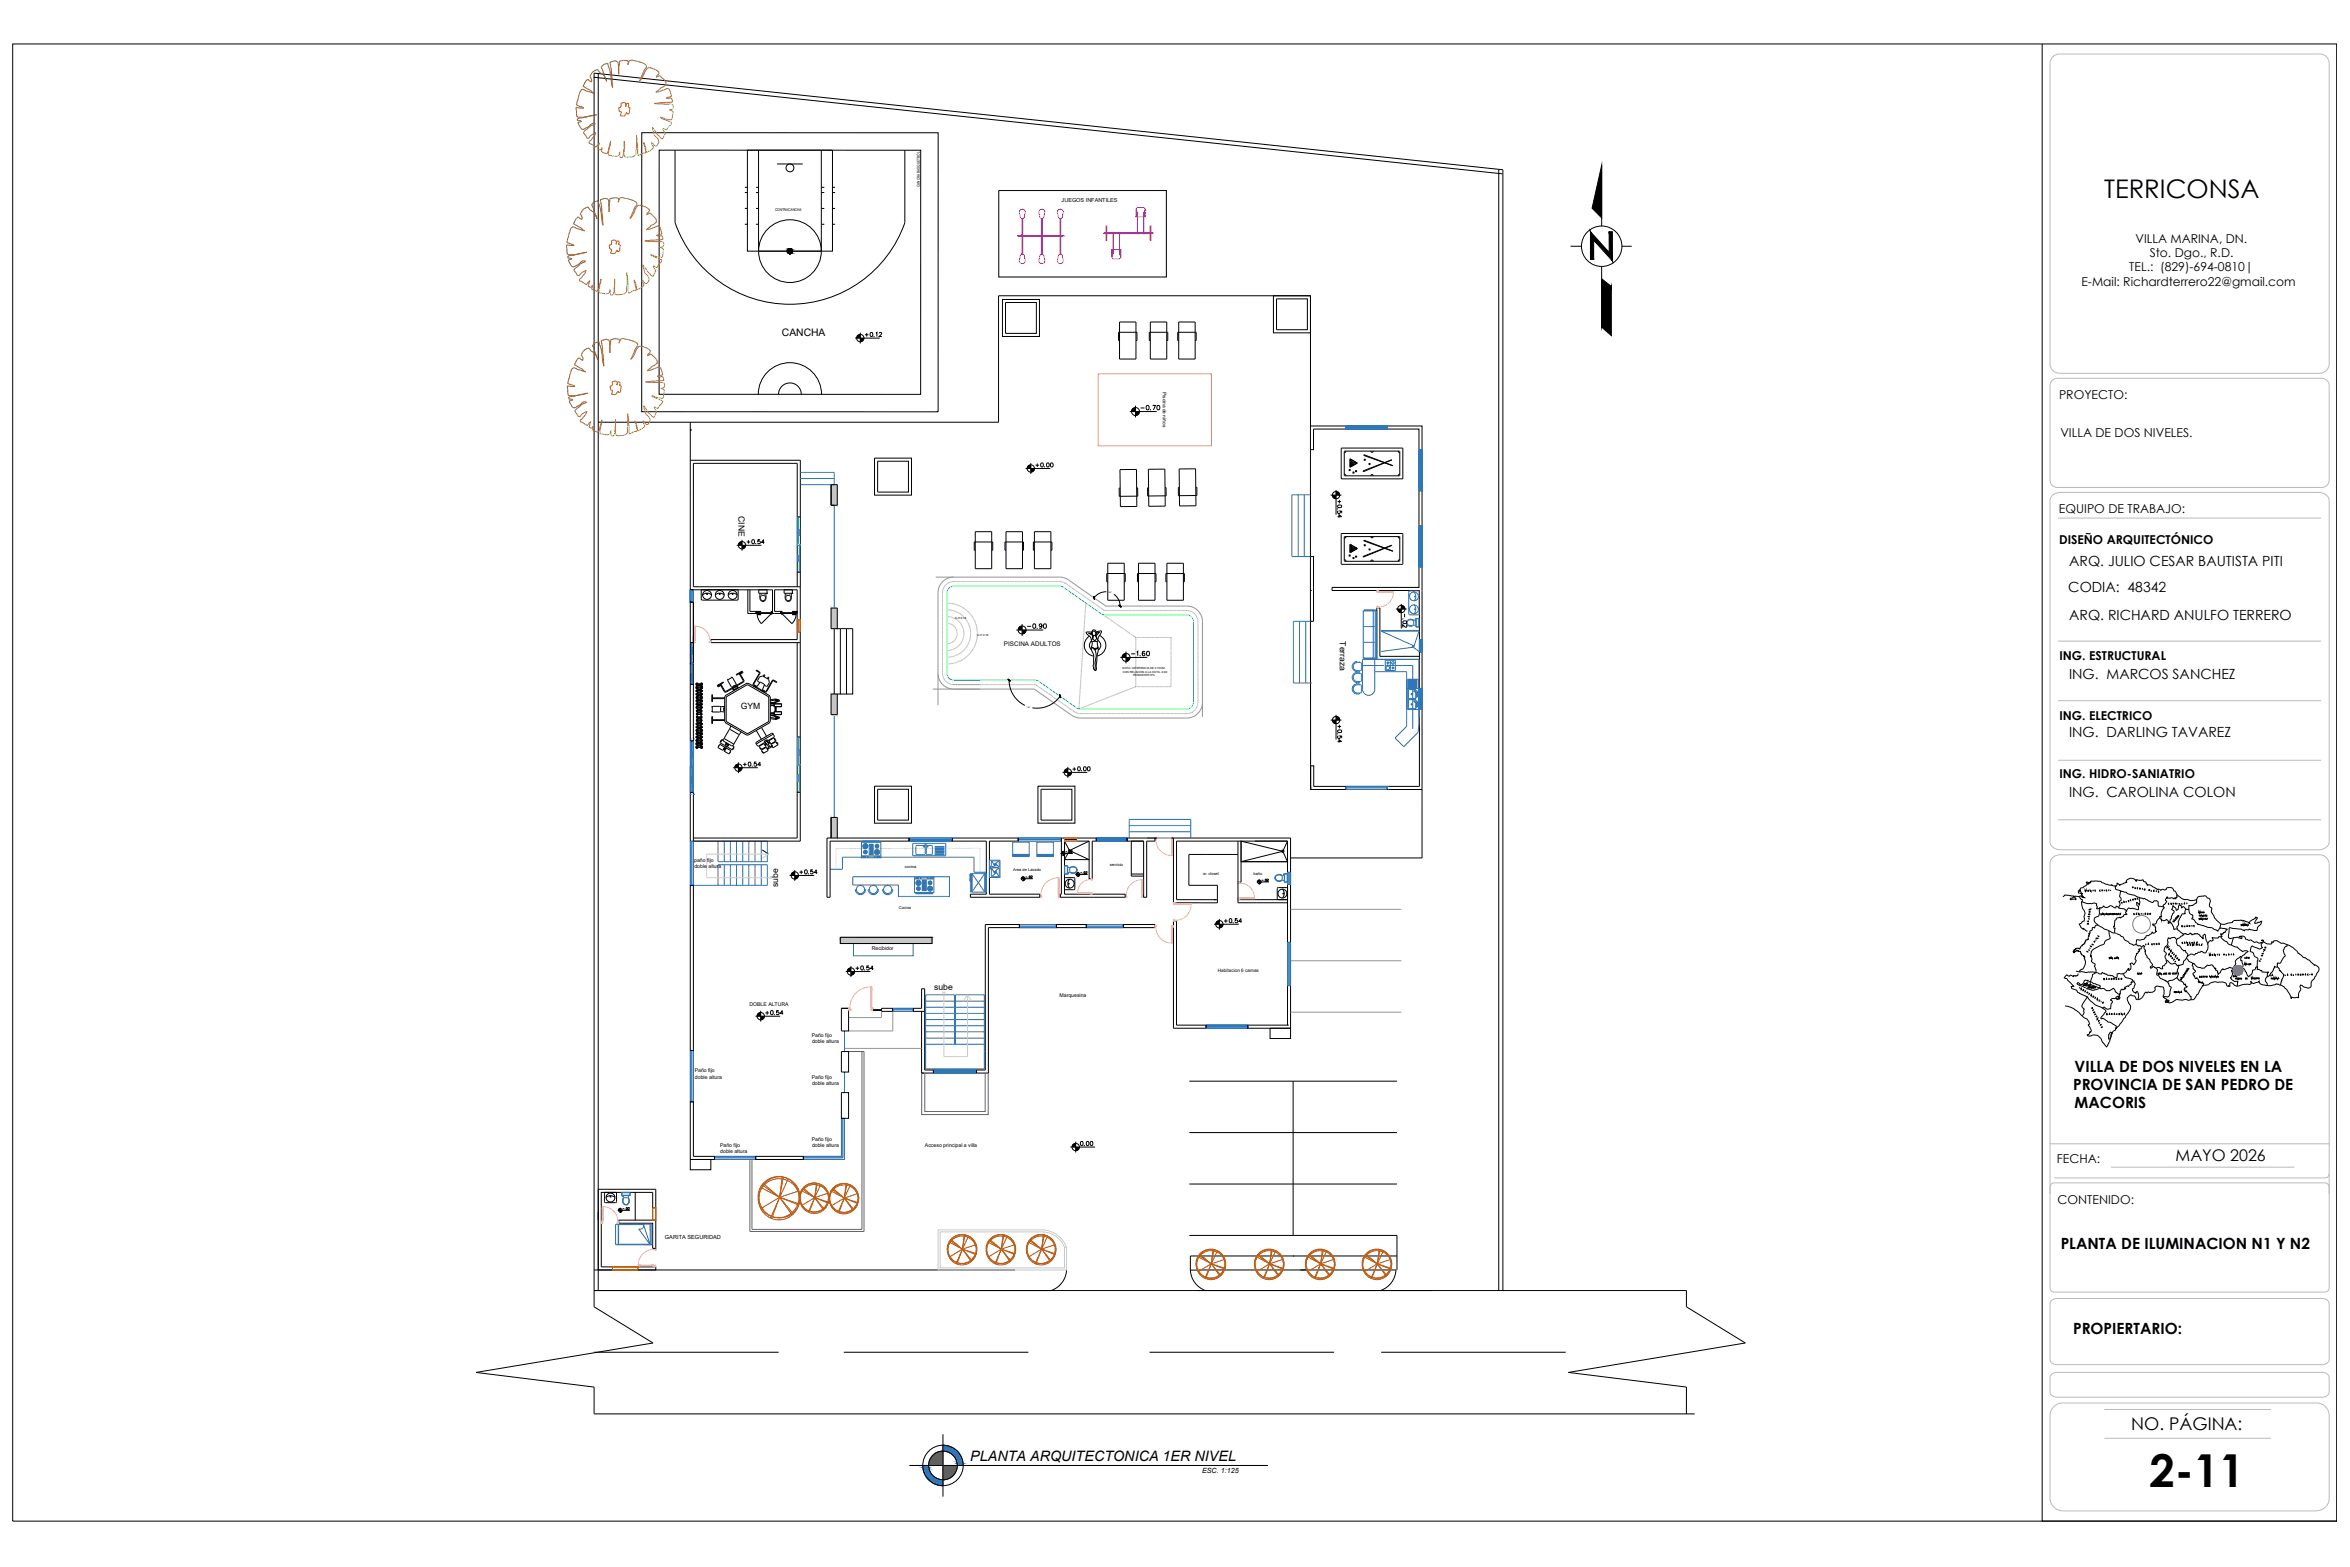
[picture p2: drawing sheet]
<svg xmlns="http://www.w3.org/2000/svg" width="914mm" height="610mm" viewBox="0 0 914 610" stroke-linecap="round" stroke-linejoin="round" font-family="sans-serif">
<defs><g id="words">
<text font-size="17.7" x="836.3" y="578.6">2-11</text>
<text font-size="10" x="818.7" y="77.1">TERRICONSA</text>
<text font-size="6.8" x="829.3" y="556.3">NO. PÁGINA:</text>
<text font-size="6.3" x="846.5" y="451.6">MAYO 2026</text>
<g font-size="6">
<text x="807.3" y="417">VILLA DE DOS NIVELES EN LA</text>
<text x="806.6" y="424">PROVINCIA DE SAN PEDRO DE</text>
<text x="807.3" y="431.1">MACORIS</text>
<text x="801.8" y="485.9">PLANTA DE ILUMINACION N1 Y N2</text>
<text x="806.6" y="518.9">PROPIERTARIO:</text>
</g>
<text font-size="5.6" x="377.6" y="568.5">PLANTA ARQUITECTONICA 1ER NIVEL</text>
<g font-size="5.5">
<text x="805.1" y="220.2">ARQ. JULIO CESAR BAUTISTA PITI</text>
<text x="804.8" y="230.4">CODIA: 48342</text>
<text x="805.1" y="241.1">ARQ. RICHARD ANULFO TERRERO</text>
<text x="805.1" y="264.1">ING. MARCOS SANCHEZ</text>
<text x="805.1" y="286.8">ING. DARLING TAVAREZ</text>
<text x="805.1" y="310">ING. CAROLINA COLON</text>
</g>
<g font-size="4.9">
<text x="398.6" y="245.5">-0.90</text>
<text x="438.9" y="256.5">-1.60</text>
<text x="415.9" y="301.3">+0.00</text>
<text x="475.2" y="360.2">+0.54</text>
<text x="419.1" y="447">0.00</text>
</g>
<g font-size="4.8">
<text x="830.9" y="94.5">VILLA MARINA, DN.</text>
<text x="836.5" y="99.8">Sto. Dgo., R.D.</text>
<text x="828.5" y="105.5">TEL.: (829)-694-0810|</text>
<text x="809.9" y="111.1">E-Mail: Richardterrero22@gmail.com</text>
<text x="801.2" y="155.3">PROYECTO:</text>
<text x="801.7" y="169.8">VILLA DE DOS NIVELES.</text>
<text x="801.2" y="199.6">EQUIPO DE TRABAJO:</text>
<text x="801.2" y="211.6">DISEÑO ARQUITECTÓNICO</text>
<text x="801.3" y="256.8">ING. ESTRUCTURAL</text>
<text x="801.3" y="280">ING. ELECTRICO</text>
<text x="801.3" y="302.6">ING. HIDRO-SANIATRIO</text>
<text x="800.3" y="452.6">FECHA:</text>
<text x="800.6" y="468.4">CONTENIDO:</text>
</g>
<g font-size="4.4">
<text x="442.7" y="160.5">-0.70</text>
<text x="401.8" y="182.7">+0.00</text>
<text x="522.8" y="202.5" transform="rotate(-90 522.8 202.5)">+0.54</text>
<text x="289.3" y="212.7">+0.54</text>
<text x="548.2" y="245.2" transform="rotate(-90 548.2 245.2)">-.02</text>
<text x="522.8" y="290" transform="rotate(-90 522.8 290)">+0.54</text>
<text x="287.9" y="299.2">+0.54</text>
<text x="309.7" y="341.1">+0.54</text>
<text x="331.6" y="378.5">+0.54</text>
<text x="296.7" y="395.8">+0.54</text>
</g>
<text font-size="4" x="304.2" y="130.6">CANCHA</text>
<text font-size="3.5" x="882.3" y="381">LA</text>
<g font-size="3.4">
<text x="287.4" y="200.7" transform="rotate(90 287.4 200.7)">CINE</text>
<text x="521.3" y="249.5" transform="rotate(90 521.3 249.5)">Terraza</text>
<text x="288.3" y="275.9">GYM</text>
<text x="302.8" y="345" transform="rotate(-90 302.8 345)">sube</text>
<text x="363.5" y="385">sube</text>
</g>
<text font-size="2.8" x="467.7" y="573.2">ESC. 1:125</text>
<text font-size="2.5" x="390.6" y="251.3">PISCINA ADULTOS</text>
<text font-size="2.2" x="258.7" y="482.1">GARITA SEGURIDAD</text>
<text font-size="2.1" x="413.1" y="78.6">JUEGOS INFANTILES</text>
<g font-size="2">
<text x="270.1" y="335.2">paño fijo</text>
<text x="270.2" y="337.6">doble altura</text>
<text x="339.2" y="369.7">Recibidor</text>
<text x="412.3" y="387.8">Marquesina</text>
<text x="291.6" y="391.2">DOBLE ALTURA</text>
<text x="315.9" y="403.4">Paño fijo</text>
<text x="316" y="405.7">doble altura</text>
<text x="270.3" y="417.2">Paño fijo</text>
<text x="270.4" y="419.6">doble altura</text>
<text x="315.9" y="419.7">Paño fijo</text>
<text x="316" y="422.1">doble altura</text>
<text x="315.9" y="443.9">Paño fijo</text>
<text x="280.2" y="446.3">Paño fijo</text>
<text x="280.3" y="448.6">doble altura</text>
<text x="316" y="446.3">doble altura</text>
<text x="359.9" y="446.1">Acceso principal a villa</text>
</g>
<text font-size="1.9" x="452.5" y="152.5" transform="rotate(90 452.5 152.5)">Piscina de niños</text>
<text font-size="1.8" x="473.9" y="378.1">Habitacion 6 camas</text>
<g font-size="1.5">
<text x="357.9" y="72.8" transform="rotate(-90 357.9 72.8)">CANCHA BASQUETBOL</text>
<text x="301.6" y="81.9">CONTRACANCHA</text>
<text x="352.1" y="337.8">cocina</text>
<text x="394.2" y="338.8">Area de Lavado</text>
<text x="431.8" y="336.9">servicio</text>
<text x="468.2" y="340.2">w- closet</text>
<text x="487.8" y="340.3">baño</text>
<text x="349.7" y="353.5">Cocina</text>
</g>
<g font-size="1.1">
<text x="371.6" y="240.9">C-H 0.18</text>
<text x="380.2" y="247.5">C-H 0.18</text>
<text x="436.8" y="260.3">NOTA: DIFERENCIA DE 0.70CM</text>
<text x="436.8" y="261.7">CON RELACION A LA COTA -0.90</text>
<text x="440.9" y="263.1">PENDIENTE13%</text>
</g>
<g font-size=".8">
<text x="431.1" y="230.8">145°</text>
<text x="399.4" y="275.3">145°</text>
</g>
</g></defs>
<!-- layer: 0 -->
<g fill="none" stroke="#00f" stroke-width=".39">
<path d="M523.7 165.7h16v1.2h-16zM523.7 165.7v1.2M523.7 166.3h16M539.7 165.7v1.2M552.1 174.9h1.2v16h-1.2zM552.1 174.9h1.2M552.7 174.9v16M552.1 190.9h1.2M552.1 204.5h1.2v16h-1.2zM552.1 204.5h1.2M552.7 204.5v16M268.6 229.4h1.2v4.9h-1.2z"/>
<path d="M269.2 229.4v4.9M552.1 220.5h1.2M268.6 257.9h1.2v.4h-1.2zM268.9 250v7.9M269.2 250v7.9M269.2 258.3v7.9M269.4 254.5l.1 .1M269.5 251.9v2.7M269.5 258.3v7.9M269.6 254.5l-.1 .1M552.3 248.8h1v4.8h-1zM552.8 248.8v4.8"/>
<path d="M268.6 266.2h1.2M268.9 262.1v2.7M268.9 262.1l.1 .1M268.9 262.1l-.1 .1M552.3 267.8h1v8h-1zM552.3 267.8h1M552.3 275.8h1M552.8 267.8v8M268.6 287.5h.1M268.6 298.4h1.2M268.6 298h1.2M268.9 288.2v9.8"/>
<path d="M269.2 288.2v9.8M269.2 298.4v9.8M269.4 294.6l.1 .1M269.5 292v2.7M269.5 298.4v9.8M269.6 294.6l-.1 .1M269.8 287.5h.1M268.6 309h.1M268.6 308.2v-20h1.2v20M268.9 302.2v2.7M268.9 302.2l.1 .1M268.9 302.2l-.1 .1"/>
<path d="M269.8 309h.1M523.7 305.9h16v1.2h-16zM523.7 305.9v1.2M523.7 306.5h16M539.7 305.9v1.2M268.6 327.2h1.2v17.2h-1.2zM269.2 327.2v17.2M353.7 326h16.8v1.2h-16.8zM353.7 326.6h16.8M396.2 326h16.8v1.2h-16.8zM396.2 326.6h16.8M413 326v1.2"/>
<path d="M426.6 326h12v1.2h-12zM426.6 326.6h12M426.6 326v1.2M438.6 326v1.2M501 339.3h1.2v4.8h-1.2zM501.6 339.3v4.8M396.7 359.7h14.4v1.2h-14.4zM396.7 359.7v1.2M411.1 359.7v1.2M422.7 359.7h14.4v1.2h-14.4zM422.7 359.7v1.2M437.1 359.7v1.2"/>
<path d="M396.7 360.3h14.4M422.7 360.3h14.4M501 366.6h1.2v16.8h-1.2zM501.6 366.6v16.8M347.4 392.3h8v1.1h-8zM347.4 392.3v1.1M347.4 392.9h8M355.4 392.3v1.1M469.3 398.8h16.3v1.2h-16.3zM469.3 399.4h16.3M268.6 408.7h1.2v19.9h-1.2zM269.2 408.7v19.9"/>
<path d="M363.2 416.3h16.8v1.1h-16.8zM363.2 416.9h16.8M327.4 435.1h1.2v16h-16v-1.2h14.8zM328 435.1v15.3h-15.4M278 449.9h16v1.2h-16zM278 450.4h16"/>
</g>
<g fill="none" stroke="#000" stroke-width=".39">
<path d="M4.9 17.1h904.4v574.7h-904.4zM302.4 63.8h9.9M388.6 74.1h65.2v33.7h-65.2zM623.2 64.3v23.6M611.1 95.8h4.3M631.1 95.8h3.8M390.1 116.5h14.4v14.4h-14.4zM391.3 117.7h12v12h-12zM495.5 115.1h14.4v14.4h-14.4zM496.7 116.3h12v12h-12zM623.2 103.7v23.6M332.7 131.5h9.6"/>
<path d="M334 130.3l-.5 .5M334.4 130.1l-1.1 1.1M334.6 130.1l-1.3 1.3M334.7 130.2l-1.3 1.3M334.7 130.4l-1.1 1.1M334.7 130.6l-.9 .9M334.7 130.8l-.6 .7M334.7 131l-.4 .5M334.7 131.3l-.2 .2M334.7 131.5h.1M334.7 129.4v4.2M334.9 131.5l-.2 .2"/>
<path d="M335.1 131.5l-.4 .4M335.3 131.5l-.6 .6M335.5 131.5l-.8 .8M335.8 131.5l-1.1 1M336 131.5l-1.3 1.2M336.1 132l-.8 .9M336.2 131.8l-1.2 1.1M336.2 131.5l-1.5 1.4M336.6 130.2h1.3M337.3 129.5v1.4M338.8 129.4a.74 .74 0 0 1 .8 .7 .74 .74 0 0 1-.8 .8l-.3-.7zM340.2 130.8v.1"/>
<path d="M340.8 129.6l.4-.3v1.6M342.1 129.7l.3-.4 .6 .3-.9 1.3h1M441.1 158.8l-.6 .5M441.4 158.6l-1.1 1.1M441.7 158.5l-1.4 1.5M441.8 158.7l-1.4 1.4M441.8 158.9l-1.2 1.2M441.8 159.1l-1 1M441.8 159.4l-.7 .7M441.8 157.8v4.6M232.8 164.3h155.7v-49.2h121.4v50.6M268.6 167.3h.1"/>
<path d="M268.6 164.3v101.9h1.2M268.6 179h42.8M340.3 178.2h14.4v14.4h-14.4zM341.5 179.4h12v12h-12zM439.6 160.1h10.5M511.1 166.9v8h-1.2M523.7 175.5l-.6 .6M525.4 178.6v3M525.4 178.6h.1M525.4 178.6l2.6 1.5M525.5 178.5l-.1 3.2 2.7-1.6-2.7-1.5M533.4 175.5l.5 .5 .4-.5"/>
<path d="M538.8 179.9l-8.1-3-.1 .3 8 2.8M541.3 178.9v.1M541.6 178.9h.1M544 175.5l.7 .6M544.5 175.5h-21.4v9.4l21.4 .2M544.5 175.5v9.6M545.9 174.6v11.4M545.9 174.6l-.4-.3h-23.3l-.3 .3 .1 11.6 23.5 .1 .4-.3M310.2 180.3h-40.4v48M323.4 188.6h2.4v8h-2.4zM399.1 182.3h9.6M400.4 181l-.5 .6"/>
<path d="M400.8 180.9l-1.1 1M401 180.8l-1.3 1.4M401.1 181l-1.3 1.3M401.1 181.2l-1.1 1.1M401.1 181.4l-.9 .9M401.1 180.2v4.2M519.9 190.6v9.6M519.9 191.3l1.3 1.3M519.9 191.5l1.1 1.1M519.9 191.7l.8 .9M519.9 191.9l.6 .7M520 191.2l1.3 1.3"/>
<path d="M520.2 191.2l1.1 1.1M520.6 191.4l.5 .5M523.1 184.4l.6 .7M525.4 181.6h.1M528 180.1l-2.6 1.6M528 180.2h.1M530.4 183.2l11.2-4.3-11.1 4.6zM533.4 185.1l.5-.5 .4 .5M539 180l2.9 1.2-3.1-1.1M541.7 181.1h.1M544.7 184.4l-.7 .7M286.7 212.1h9.6"/>
<path d="M288 210.9l-.5 .5M288.4 210.7l-1.1 1.1M288.6 210.7l-1.3 1.3M288.7 210.8l-1.3 1.3M288.7 211l-1.1 1.1M310.2 201.1h1.2M509.9 216.5h1.2v25.2h-1.2M521.9 219.2l.3 .3h23.3l.4-.3M523.1 217.7l.6 .6M523.2 218.4h21.3M523.7 208.7l-.6 .7M525.4 214.9h.1"/>
<path d="M525.4 211.9v3M525.4 211.9h.1M525.4 211.9l2.6 1.5M528 213.4l-2.6 1.5M528 213.3v.1M528 213.3l-2.7-1.5 .1 3.2 2.6-1.5M528 213.3v.2M530.4 216.5l11.2-4.4-11.1 4.6zM533.4 208.7l.5 .5 .4-.5M533.4 218.3l.5-.4 .4 .4M538.8 213.2l-8.1-3.1-.1 .3 8 2.9M539 213.3l2.9 1.2-3.1-1.2"/>
<path d="M541.3 212.2v.1M541.7 214.3v.1M544 208.7l.7 .7M544.5 208.7l-21.4 .1 .1 9.5M544.5 208.7v9.6M544.7 217.7l-.7 .6M545.9 207.9v11.3M545.9 207.8l-.4-.3-23.5 .1-.1 11.6M268.6 229.4h1.2v28.5M268.6 234.3h1.2M291 229.4v9.3h3.2v-.9h-2.4v-8.4M300.6 229.4v9.3h3.2v-.9h-2.4v-8.4"/>
<path d="M310.2 222.6h1.2M430.5 230.2a5.6 5.6 0 0 0-4.8 2.4M433.4 231.2a5.6 5.6 0 0 1 2.4 4.6M509.9 229.7l.1 77.4M518.3 228.5v1.2M536.9 236.5h-1.2v1.2M543.1 236.9h4.2M545.2 235.6l1.4 1.3M545.2 235.8l1.1 1.1M545.2 236.1l.9 .8M545.2 234.9v9.6M545.3 235.5l1.4 1.4"/>
<path d="M545.6 235.6l1 1M545.9 235.7l.6 .5M552.3 229.7v76.2h-41.1v-8h-1.2v9.2M268.6 250h1.2M276.6 248.8v1.2M310.2 250v76M311.4 250v77.2M324.6 244.6v25.4M325.8 244.6v-8h-2.4v8h8.4v25.4h-2.4M327 244.6v25.4h-2.4M329.4 244.6v25.4h-2.4M395.5 245.1h10.5"/>
<path d="M396.9 243.7l-.5 .6M397.3 243.6l-1.1 1.1M397.6 243.5l-1.5 1.5M397.7 243.6l-1.4 1.5M397.7 243.9l-1.2 1.2M397.7 244.1l-1 1M397.7 242.8v4.6M423.4 246.3l1.3 .1M423.8 246.4l1.6 1v-.2M423.9 247.5a4.2 4.2 0 0 0-1.9 4.5 4.2 4.2 0 0 0 3.6 3.2M424.7 251.7a2.02 2.02 0 0 0 2.5 .1l-1.1 1.2zM424.7 251.8l-.1 .8a8.4 8.4 0 0 1 .8 6.2l.4 1.8a.61 .61 0 0 0 .3-1l.4-4.3-.4-2.3"/>
<path d="M424.7 249.4a2.21 2.21 0 0 0 0 3.4M424.8 245.9l-2.2 .1 .4 .7 1.3 1.1 .4 1.3M424.8 249.6l.2 .7-.3 1.4M425.3 245.6a.8 .8 0 0 1 1.1 .8 .8 .8 0 0 1-1.2 .7l-.2-.8zM425.3 247.3l-.2 1.1a.75 .75 0 0 0-.2 1.2l1.1-.2-.3-.4a1.11 1.11 0 0 1-.4-1.6M426.5 247.4l.7 1.6-.4 .5-.8-.1 .7-1-.3-.9M426.5 245.9l2-.4a2.26 2.26 0 0 1-1 2.2l-.4 1.1M426.9 246.9l-.1-.1a1.67 1.67 0 0 0-1.3-1.8l-.2 .1a1.84 1.84 0 0 0-.5 1.9M427 249.5l.2 2.3M427.2 249.1a2.21 2.21 0 0 1 .1 3.8M427.3 251.9l-.8 6.9 .1 1.6-.3 .5-.3-.4M427.8 246l-1.5 1.5-.1-.6"/>
<path d="M427.8 247.2a4.2 4.2 0 0 1 2.5 4.4 4.2 4.2 0 0 1-3.4 3.6M428 245.9l-1.2 .3M435.9 255.8h10.5M437.4 254.4l-.6 .6M437.8 254.3l-1.2 1.1M438 254.2l-1.4 1.5M438.1 254.3l-1.4 1.5M438.1 254.6l-1.2 1.2M270.9 270v.1M270.9 269.9l.1 .3zM270.9 268.7v.1M270.9 268.6l.1 .3z"/>
<path d="M270.9 267.4v.1M270.9 267l.1 .8zM270.9 266.1v.1M270.9 265.7l.1 .8zM271 275.1l.1 .3zM271 275.2v.1M271 273.7l.1 .4zM271 273.9v.1M271 271.3v.1M271 270.9l.1 .8zM271 272.2l.1 .9zM271 272.6v.1"/>
<path d="M271 265.7v.8M271 267v.8M271 268.6v.3M271 269.9v.3M271 270.9v.8M271 272.2v.9M271 273.7v.4M271 275.1v.3M271.1 274.8l.2 .9zM271.1 273.5l.2 .8zM271.1 269.6l.2 .8zM271.1 270.9l.2 .8z"/>
<path d="M271.1 272.2l.2 .9zM271.1 268.3l.2 .8zM271.1 267l.2 .8zM271.1 265.7l.2 .8zM271.1 277.4l.2 .8zM271.1 277.8v.1M271.1 276.1l.2 .8zM271.1 276.5v.1M271.1 278.6l.2 .8zM271.1 278.9v.2M271.1 279.9l.2 .8zM271.1 265.7v.8"/>
<path d="M271.1 267v.8M271.1 268.3v.8M271.1 269.6v.8M271.2 265.7v.8M271.2 267v.8M271.2 268.3v.8M271.2 269.6v.8M271.2 270.9v.8M271.2 272.2v.9M271.2 273.5v.8M271.2 274.8v.9M271.2 276.1v.8"/>
<path d="M271.2 277.4v.8M271.2 278.6v.8M271.2 279.9v.8M271.3 275.1h1.6M271.3 275.4h1.6M271.3 274.1h1.6M271.3 273.8h1.6M271.3 272.8h1.6M271.3 272.5h1.6M271.3 271.5h1.6M271.3 271.2h1.6M271.3 270.2h1.6"/>
<path d="M271.3 269.9h1.6M271.3 268.9h1.6M271.3 268.6h1.6M271.3 267.6h1.6M271.3 267.3h1.6M271.3 266.3h1.6M271.3 266h1.6M271.3 277.7h1.6M271.3 278h1.6M271.3 276.7h1.6M271.3 276.4h1.6M271.3 279.1h1.6"/>
<path d="M271.3 278.8h1.6M271.4 266v-.3l.2 .3M271.4 266.3v1M271.4 267.6v1M271.4 268.9v1M271.4 270.2v1M271.4 271.5v1M271.4 272.8v1M271.4 274.1v1M271.4 275.4v1M271.4 276.7v1M271.4 278v.2l.2-.2"/>
<path d="M271.4 278.8v-.2l.2 .2M271.4 279.1v1.1M271.6 266.3v1M271.6 267.6v1M271.6 268.9v1M271.6 270.2v1M271.6 271.5v1M271.6 272.8v1M271.6 274.1v1M271.6 275.4v1M271.6 276.7v1M271.6 279.1v1.1"/>
<path d="M271.6 274.5h1M271.6 274.7h1M271.6 273.2h1M271.6 273.4h1M271.6 271.9h1M271.6 272.1h1M271.6 270.6h1M271.6 269.3h1M271.6 269.5h1M271.6 270.8h1M271.6 268h1M271.6 266.7h1"/>
<path d="M271.6 266.9h1M271.6 268.2h1M271.6 277.1h1M271.6 277.3h1M271.6 275.8h1M271.6 276h1M271.6 279.7h1M271.6 279.5h1M272.6 266v-.3l.2 .3M272.6 278v.2l.2-.2M272.6 278.8v-.2l.2 .2M272.6 266.3v1"/>
<path d="M272.6 267.6v1M272.6 268.9v1M272.6 270.2v1M272.6 271.5v1M272.6 272.8v1M272.6 274.1v1M272.6 275.4v1M272.6 276.7v1M272.6 279.1v1.1M272.8 266.3v1M272.8 267.6v1M272.8 268.9v1"/>
<path d="M272.8 270.2v1M272.8 271.5v1M272.8 272.8v1M272.8 274.1v1M272.8 275.4v1M272.8 276.7v1M272.8 279.1v1.1M272.9 274.8l.1 .9zM272.9 273.5l.1 .8zM272.9 272.2l.1 .9zM272.9 270.9l.1 .8zM272.9 269.6l.1 .8z"/>
<path d="M272.9 268.3l.1 .8zM272.9 267l.1 .8zM272.9 265.7l.1 .8zM272.9 277.4l.1 .8zM272.9 276.1l.1 .8zM272.9 278.6l.1 .8zM272.9 279.9l.1 .8zM273 265.7v.8M273 267v.8M273 268.3v.8M273 269.6v.8M273 270.9v.8"/>
<path d="M273 272.2v.9M273 273.5v.8M273 274.8v.9M273 276.1v.8M273 277.4v.8M273 278.6v.8M273 279.9v.8M273 275.1l.2 .3zM273 273.7l.2 .4zM273 272.2l.2 .9zM273 270.9l.2 .8zM273 277.8v.1"/>
<path d="M273 276.5v.1M273 278.9v.2M273.1 269.9l.2 .3zM273.1 268.6l.2 .3zM273.1 267l.2 .8zM273.1 265.7l.2 .8zM273.1 270.9v.8M273.1 272.2v.9M273.1 273.7v.4M273.1 275.1v.3M273.2 275.2v.1M273.2 273.9v.1"/>
<path d="M273.2 272.6v.1M273.2 271.3v.1M273.2 265.7v.8M273.2 267v.8M273.2 268.6v.3M273.2 269.9v.3M273.3 270v.1M273.3 268.7v.1M273.3 267.4v.1M273.3 266.1v.1M277 279.8h.2M277 271.9h.2"/>
<path d="M277 270.5h.2M277 272.8h.2M277 271.3h.2M277 279h.2M277 279v.8M277 271.8h5M277 271.5h5M277 279l.2-.1v1.1M277 270.4v2.4M277 279.8v1.5M277 270.4h.2M277.1 276.6l-.1 .3h.2"/>
<path d="M277.1 275.1v1.6M277.2 276.7l.2 .3h2.7l.4-.3M277.2 270.4v1.1M277.2 271.8v1M277.2 274.8h-.2l.1 .3M279.2 266.6l.1 .2M279.4 266.9l.1 .3M279.4 266.9l.2 .3M279.5 267.1h.1M280 266.1l-.8 .5 .2 .2M280 266.1l.3 .6M280.1 266.1h-.1"/>
<path d="M280.1 266.4l-.7 .4M280.2 266.3l-.1 .1M280.3 266.7l-.7 .5M280.3 266.4l-.9 .5M280.4 265.9l-.3 .2 1.7 2.9 .8 .2M280.4 265.9l1.7 3M280.4 275.2v1.3M280.4 276.5l.3 .3 1.3 .2M280.4 266.6l-.1 .1M280.5 275l-.4-.2h-2.7l-.2 .3M280.5 265.9h-.1M280.6 266.1h-.1"/>
<path d="M281.3 265.4l.1 .2M281.4 265.6l-.2-.2-.7 .4 .1 .3M281.4 265.6l-.8 .5M281.8 275.5h.2M281.8 276.2h.2M281.8 275.3v1.2M282 274.8l-1.3 .1-.3 .3M282 275.3h-.4v1.2h.4M282 279.9l-5 .1M282.3 270.5l8.2-4.6h.7l8.1 4.7 .4 .6v9.4l-.4 .6-8.1 4.7h-.7l-8.2-4.7-.3-.6v-9.4zM282.8 271l7.8-4.6h.5l7.8 4.6 .2 .4v9l-.2 .4-7.8 4.5h-.5l-7.8-4.5-.2-.4v-9zM283.4 264.4h-.4l.2 .2"/>
<path d="M284.9 263.6l-.1-.2-.2 .3M285 267.8l.1 .1M285.1 267.9l.3 .6 .5-.3M285.1 267.1l-.1 .4M285.2 268.1l.3 .7M285.3 267.8l.3 .5M285.5 267.2l-3 1.7-.4-.1M285.7 267.5l-3.1 1.7M285.9 266.7l-.5 .3M285.9 268.2l.2 .2M286.1 268l.1 .3M286.2 267.3l-.2-.5-.5 .3 .2 .5"/>
<path d="M286.3 266.5l.1-.5-1.4-2.4-1.7 .8-.1 .4 1.3 2.3 .5 .2M286.4 267.8l.2 .3M286.5 266.6l-.4-.1-1 .6M286.6 262.4h.1M286.6 262.4l.1 .2M286.6 267.1l.3 .5M286.6 267.7l-.7 .5M286.6 267.7l.2 .3M286.7 262.6h.1M286.8 266.8l.1 .1M286.9 266.9l.3 .5-.6 .3M286.9 266.9l-1.8 1"/>
<path d="M287 267.1l.4 .6M287.3 261.9l1.9 3-3.2 2M287.3 261.9l.2 .2-.8 .5-.1-.3M287.3 261.9l-.7 .4M287.6 262l-.1 .1M287.7 261.7l1.8 3.3-3.3 2.2M287.7 261.7l-.2 .1M287.9 261.6l-.2 .1M288 261.8l-.1 .1M288.1 262h-.2M288.2 262.2h-.2M288.6 261.2l-.7 .4"/>
<path d="M288.6 261.2h.1M288.6 261.2l.1 .2M288.7 261.1l.1 .3M288.7 261.4l-.7 .5-.1-.3M288.8 261.3l-.1 .1M288.8 261.5l-.8 .4M288.8 261.5l.2 .2M288.8 261.5h.1M288.9 261.5l.1 .2M289 261.7l-.8 .5-.2-.3M289 261.7h-.1M293.6 266.8l-.2 .3"/>
<path d="M294 267l-.2 .4M294.3 261l.9 .5M294.3 261h.1M294.4 267.3l-.2 .3M294.4 260.8h.1M294.4 260.7l-.1 .2M294.5 260.8l-.2 .2M294.5 260.8l.9 .5M294.6 267.5l1.7 .9M294.6 267.4l-.1-.4 1.2-1.5 .4-.1 1.3 .9-.7 2M294.9 265.1l.8 .5M294.9 265.1l-.1-.4 .8-1.4 1.3-.3 2.2 1.4 .3 1.1-.8 1.4"/>
<path d="M295.2 261.5l.3 .5-2.5 4.3 1.5 1M295.3 261.3l.4 .2-.1 .6-2.4 4.1 1.3 .9M295.4 261.3l-.2 .2M296.6 268.5l-.2 .3M296.7 268.3l1.3 .7M296.7 268.3l-.4 .1M297 268.8l-.2 .3M297 263.1l.3-.6 .4 .1-.4 .7M297.3 269l-.1 .3M297.4 266.5l.8 .5 .4-.1M298.6 264l.3-.6 .3 .1-.3 .7M299.7 279.1l1.8 .3"/>
<path d="M299.7 279.5l1.9 .3M299.7 274.5h1.5M299.7 277.3h1.5M299.7 273.7h1.5M299.7 274.2h1.5M299.7 273.4h.7M299.7 277.6h1.5M299.9 278.3l2.9 .8M300.4 264.8l-2.4 4.2M300.5 278.2l2.6 .7 .2 .3-.5 .3M301 264.8l.1 .1M301 264.8l-.3 .1-2.6 4.3-1.6-.7"/>
<path d="M301.1 264.6l.2 .1M301.2 264.6l-.7 .2M301.2 273.7l.2 .1M301.2 273.4l.6 .4M301.2 277.9h2.9h-2.8M301.3 264.7l.8 .5M301.3 264.7l-.2 .2 .9 .6M301.3 274.9h2.7M301.4 271.9l-1.7 .3M301.4 278l-1.7 .1M301.4 271.9h.2M301.5 272.4l-1.8 .3"/>
<path d="M301.5 271.9l.2 .1M301.6 279.3l.2 .6M301.6 274.9v1.9M301.7 279.8h-.2M301.7 271.9l1.2 .3-.2 .6-1.1-.3zM301.8 271.9l-.2 .6M301.8 279.3l.1 .5M301.8 271.9l-.1 .6 .2-.6M301.8 278l-.4 .3-1.7 .1M301.8 279.3l.2 .5M301.9 274.9v1.9M302 272l-.1 .5"/>
<path d="M302 265.4h.1M302 272l-.1 .6 .2-.6M302.1 279.2l-.1 .6M302.1 265.2v.2M302.1 279.2l.1 .5M302.1 265.2l-.1 .3M302.2 272l-.1 .6M302.2 279.1l.1 .6M302.3 272.1l-.1 .5M302.4 279.1l.1 .6-.2-.6M302.4 272.1v.6M302.4 279.1l.1 .6"/>
<path d="M302.5 272.7l.1-.6v.6M302.5 272.1l-.1 .6M302.6 279.1l.1 .5M302.6 279.1l.2 .5M302.8 272.7l-2.9 .8M302.8 272.2l-.2 .5M302.8 272.3l.4 .1-.1 .4-2.6 .8M302.9 279.6l-.2-.6-1.1 .3 .1 .6M302.9 279.6l-1.2 .3M304 273.9v.9M304 277v.9M304.1 277l-2.8-.1v1"/>
<path d="M304.1 273.9l-2.8-.1v1.1M304.1 274.8l-.1 .1M304.1 277l-2.8-.2-.1 1.1M325.8 270v8h-2.4v-8h1.2M392.6 264.6a10.9 10.9 0 0 0 6.2 9.8M412.5 270.9a10.9 10.9 0 0 1-10.8 4.5M519.9 278.8l1.3 1.3M519.9 279l1.1 1.1M519.9 279.2l.8 .9M519.9 279.4l.6 .7M519.9 278.1v9.6M520 278.7l1.3 1.3"/>
<path d="M520.2 278.7l1.1 1.1M520.6 278.9l.5 .5M268.6 288.2h1.2M270.9 286.7v.2M270.9 286.6l.1 .4zM270.9 288v.2M270.9 287.9l.1 .4zM270.9 289.3v.2M270.9 289l.1 .8zM270.9 290.6v.2M270.9 290.3l.1 .8zM271 281.4l.1 .4z"/>
<path d="M271 281.5v.1M271 282.7l.1 .4zM271 282.8v.2M271 285.4v.2M271 285.1l.1 .8zM271 283.8l.1 .8zM271 284.1v.1M271 286.6v.4M271 287.9v.4M271 289v.8M271 290.3v.8M271 281.4v.4"/>
<path d="M271 282.7v.4M271 283.8v.8M271 285.1v.8M271.1 281.2l.2 .8zM271.1 282.5l.2 .8zM271.1 286.4l.2 .8zM271.1 285.1l.2 .8zM271.1 283.8l.2 .8zM271.1 287.7l.2 .8zM271.1 289l.2 .8zM271.1 290.3l.2 .8zM271.1 280.2v.2"/>
<path d="M271.1 286.4v.8M271.1 287.7v.8M271.1 289v.8M271.1 290.3v.8M271.2 281.2v.8M271.2 282.5v.8M271.2 283.8v.8M271.2 285.1v.8M271.2 286.4v.8M271.2 287.7v.8M271.2 289v.8M271.2 290.3v.8"/>
<path d="M271.3 281.7h1.6M271.3 281.5h1.6M271.3 282.8h1.6M271.3 283h1.6M271.3 284.1h1.6M271.3 284.3h1.6M271.3 285.4h1.6M271.3 285.6h1.6M271.3 286.7h1.6M271.3 286.9h1.6M271.3 288h1.6M271.3 288.2h1.6"/>
<path d="M271.3 289.3h1.6M271.3 289.5h1.6M271.3 290.6h1.6M271.3 290.8h1.6M271.3 280.2h1.6M271.3 280.4h1.6M271.4 280.4v1.1M271.4 281.7v1.1M271.4 283v1.1M271.4 284.3v1.1M271.4 285.6v1.1M271.4 286.9v1.1"/>
<path d="M271.4 288.2v1.1M271.4 289.5v1.1M271.4 290.8v.3l.2-.3M271.6 280.4v1.1M271.6 281.7v1.1M271.6 283v1.1M271.6 284.3v1.1M271.6 285.6v1.1M271.6 286.9v1.1M271.6 288.2v1.1M271.6 289.5v1.1M271.6 282.3h1"/>
<path d="M271.6 282.1h1M271.6 283.6h1M271.6 283.4h1M271.6 284.9h1M271.6 284.7h1M271.6 286.2h1M271.6 287.5h1M271.6 287.3h1M271.6 286h1M271.6 288.8h1M271.6 290.1h1M271.6 289.9h1"/>
<path d="M271.6 288.6h1M271.6 281h1M271.6 280.8h1M272.6 290.8v.3l.2-.3M272.6 280.4v1.1M272.6 281.7v1.1M272.6 283v1.1M272.6 284.3v1.1M272.6 285.6v1.1M272.6 286.9v1.1M272.6 288.2v1.1M272.6 289.5v1.1"/>
<path d="M272.8 280.4v1.1M272.8 281.7v1.1M272.8 283v1.1M272.8 284.3v1.1M272.8 285.6v1.1M272.8 286.9v1.1M272.8 288.2v1.1M272.8 289.5v1.1M272.9 281.2l.1 .8zM272.9 282.5l.1 .8zM272.9 283.8l.1 .8zM272.9 285.1l.1 .8z"/>
<path d="M272.9 286.4l.1 .8zM272.9 287.7l.1 .8zM272.9 289l.1 .8zM272.9 290.3l.1 .8zM273 281.2v.8M273 282.5v.8M273 283.8v.8M273 285.1v.8M273 286.4v.8M273 287.7v.8M273 289v.8M273 290.3v.8"/>
<path d="M273 281.4l.2 .4zM273 282.7l.2 .4zM273 283.8l.2 .8zM273 285.1l.2 .8zM273 280.2v.2M273.1 286.6l.2 .4zM273.1 287.9l.2 .4zM273.1 289l.2 .8zM273.1 290.3l.2 .8zM273.1 281.4v.4M273.1 282.7v.4M273.1 283.8v.8"/>
<path d="M273.1 285.1v.8M273.2 281.5v.1M273.2 282.8v.2M273.2 284.1v.1M273.2 285.4v.2M273.2 286.6v.4M273.2 287.9v.4M273.2 289v.8M273.2 290.3v.8M273.3 286.7v.2M273.3 288v.2M273.3 289.3v.2"/>
<path d="M273.3 290.6v.2M277 280.4h.2M277 281.3h.2M277.2 280.3v1M279.6 290.4h.1M279.9 289.9h.1M279.9 289.9l-.3 .5M280.1 289.6l1.8 1-.6 1.3-1.9-1.1zM280.2 289l1.9 1 .6-1M280.3 288.5h.1M280.4 288.6h.1M280.7 288l-.4 .5"/>
<path d="M280.7 288.1h.1M281.4 288l-.5-.3-.7 1.3M281.5 291.6h.1M281.7 291.5l.2 .2M281.7 287.3l-.3 .7 .3 .4 2.9 1.7h.5l.4-.6M281.7 287.3l3.8 2.2M281.8 291.2h.1M281.8 291.1h.1M281.8 291.1l-.3 .5M281.9 291.8h.1M281.9 290.6l.1 .1M282 280.2l-5 .1"/>
<path d="M282.1 291.4h.1M282.2 291.3l-.3 .5M282.2 291.3h.1M282.3 289.7h.1M282.4 289.6l.2 .1-1.1 1.9M282.6 291l1.8 1-.7 1.3M282.6 289.2h.1M282.6 289.2l-.3 .5M282.6 289.2v.1M282.9 289.3h.1M282.9 289.1l-.6 .6M283.1 290.5v.1"/>
<path d="M283.1 289.4l.2 .4M283.2 290.2h.1M283.2 290l-.2-.1-1.2 2.3 1.8 1.1M283.3 289.3l-.1 .3v-.3l-.4 .1M283.5 289.7h.1M283.5 289.7l-.3 .5M283.6 289.5l-.6 1.1M283.7 293.3h-.1M283.9 292.9h.1M284 283.5l-2.3 3.8M284.2 292.4h.1M284.2 292.4l-.3 .5"/>
<path d="M284.4 282.4l-.3 1.3 3.2 1.9M285.1 290.1l.5 .3-.6 1.3-1.9-1.1M285.1 291.3h.1M285.3 298.7h9.6M285.4 290.8h.1M285.5 290.8l-.3 .5M285.5 289.5h.1M286.6 297.4l-.5 .6M287 297.3l-1.1 1M287.2 297.2l-1.3 1.4M287.3 297.3l-1.3 1.4M287.3 297.6l-1.1 1.1"/>
<path d="M287.3 296.6v4.2M287.7 285.6l-2.2 3.9M288.4 284.8l-.7 .8h-.4M294.3 284.2l2 3.4M294.3 288.7l5.8-3.4 .8 .3-6.6 3.8zM294.3 289.4l.5 .8h.5M295.5 290.3l1.8-1 .7 1.2M295.5 290.3l.7 1.3 1.8-1.1M295.6 290.8l.3 .4M295.6 290.7h.1M295.6 290.7v.1M295.9 291.2h.1"/>
<path d="M296.3 291.9l.8 1.1M296.3 283l2 3.4M296.3 291.8h.1M296.4 292.3l.4 .4M296.5 292.2h.1M296.5 292.2v.1M296.8 292.7h.1M297.5 288.3l.6 1.1-.7-.9M297.6 289.6h.1M297.6 289.6l.3 .4M297.9 289.9l.6-.3 .7 1.2-.6 .3M297.9 290.1h.1"/>
<path d="M297.9 290v.1M298.1 289.2l.3 .1-.7 .4M298.1 290.7l-1.8 1.1M298.1 290.7l.1 .1M298.2 290.8l.7 1.2-1.9 1.1M298.3 287.9l.6 1-.5-1M298.4 291.1h.1M298.4 291.1l.3 .5M298.4 291l.4 .5M298.5 288.3l-.7 .5M298.7 291.6h.1M298.7 291.5h.1"/>
<path d="M299.3 288.6l.3 .5M299.3 288.6h.1M299.4 288.6h-.1M299.4 288.7l-.7 .4 .1-.3M299.5 289l-.6 .3 .7 1.3 .6-.5 .3 .4M299.6 289v.1M299.6 289.1h.1M300 289.7l.8 1.2 1.8-1.1M300.2 290h.1M300.2 290.1h.1M300.4 290.5l-1.7 .9M300.5 290.6h.1"/>
<path d="M300.9 285.7l.3 1-2.2 1.3a1.33 1.33 0 0 0-1.9 1.1l-1.8 1.1M301 287.1l-1.8 1.1 .7 1.2 1.9-1M301 287.1h.1M301.1 287.1l.7 1.2M301.3 287.4h.1M301.3 287.5h.1M301.4 287.5l.2 .4M301.6 288h.1M301.8 288.3h.1M301.9 288.6l-1.8 1.1M301.9 288.6l.7 1.2M302.1 288.9h.1"/>
<path d="M302.2 288.9l.3 .5M302.4 289.4h.1M302.6 289.8h.1M310.2 286.7h1.1M415.1 299.1l-1 1M415.4 299l-1.3 1.4M415.5 299.1l-1.3 1.4M268.6 308.2h1.2M310.2 308.2h1.1M340.3 305.8h14.4v14.4h-14.4zM341.5 307h12v12h-12zM403.9 305.8h14.4v14.4h-14.4z"/>
<path d="M405.1 307h12v12h-12zM413.5 300.5h9.6M510 307.1h30.3M552.3 307.1h1M553.3 312.7v21.1M308.5 339.3l-.5 .6M308.9 339.2l-1 1M309.1 339.1l-1.3 1.4M309.3 339.2l-1.4 1.4M309.3 339.4l-1.2 1.2M321.8 326v23.1M323.4 326v-8h2.4v8"/>
<path d="M353.7 326v1.2M370.5 326v1.2M383.8 327.2h-60.8v21.9M396.2 326v1.2M412.7 332h4.8M413 326v21.9M413.3 331.4l-.2 .3M413.5 331.3l-.5 .5M413.6 331.3l-.6 .7M413.6 332l.1 .1M413.7 331.4l-.7 .6M413.7 331.5l-.6 .5"/>
<path d="M413.7 331.6l-.5 .4M413.7 331.7l-.4 .3M413.7 331.8l-.3 .2M413.7 331.9l-.2 .1M413.7 331v2.1M413.9 332l-.2 .2M414 332l-.3 .3M414.2 334.4h.1M414.2 326.6h4.8M414.2 332l-.5 .5M414.3 332l-.6 .6M414.4 332.1l-.6 .6"/>
<path d="M414.4 332l-.7 .7M414.6 331.4h.7M415.6 331.6l.1 .1M416.1 330.9l7.7 3.5h-9.6zM416.8 331.1h.4l-.5 .6h.6M419.1 339.6l-.3 .2M419.3 339.5l-.6 .5M419.4 339.5l-.7 .6M419.4 339.5l-.6 .7M419.4 339.6l-.5 .6M419.4 339.7l-.4 .5M419.4 340l-.2 .2"/>
<path d="M419.4 339.1v2.1M420.4 339.5h.7M421.4 339.8v.1M422.5 339.3l.5-.1-.5 .7h.5M425 327.2v14.7h-1.2v-14.7l-7.7 3.7-1.9-3.7v20.7M426.6 326v1.2M438.6 326v1.2M445 327.2h-4.8v13.6h4.8M446.2 326h3.2M450.2 326h-.8v1.2h-3.2M455.8 326h.8M457.8 327.2v22.8h15.9"/>
<path d="M481.7 332.4h-19.1v12h11.1v6.8h-17.1M481.7 327.2v24h19.3M482.9 327.2v16h-1.2M488.3 327.2h12.7M501 327.2l-1.9 4 1.9 4h-18.1v-8l16.2 4-16.2 4h18.1M501 327.2v39.4M268.6 344.4h1.2v64.3h-1.2zM307.2 340.6h9.6M396.7 359.7v1.2M397.1 341.8h4.8M397.8 341.2l-.3 .3M398 341.1l-.6 .6"/>
<path d="M398.1 341.1l-.7 .7M398.1 341.2l-.6 .6M398.1 341.3l-.5 .5M398.1 341.4l-.4 .4M398.1 341.5l-.3 .3M398.1 341.6l-.2 .2M398.1 341.7l-.1 .1M398.1 341.8h.1M398.1 340.8v2.1M398.2 341.8l-.1 .1M398.3 341.8l-.2 .2M398.4 341.8l-.3 .3"/>
<path d="M398.5 341.8l-.4 .4M398.6 341.8l-.5 .5M398.7 341.8l-.6 .6M398.8 342.1l-.4 .4M398.8 341.9l-.6 .6M398.9 341.8l-.8 .7M399 341.2h.7M400.1 341.5h.1M401.2 340.9h.5l-.5 .6h.5M411.1 359.7v1.2M414.2 341.7l.3-.3 3.5 .1 .2 4.2-.4 .4h-3.3l-.3-.3M416.2 342l-.7 1.5 .1 1 .6 1"/>
<path d="M418.4 340.2h4.8M419.4 340.1l-.1 .1M419.4 340.2h.1M419.6 340.2l-.2 .2M419.7 340.2l-.3 .3M419.8 340.2l-.4 .4M420.1 340.2l-.7 .6M420.1 340.4l-.4 .4M420.2 340.2l-.8 .7M420.2 340.3l-.6 .6M422.7 359.7v1.2M437.1 359.7v1.2"/>
<path d="M437.8 347.9v1.2M440.2 340h4.8M445 347.9v1.2h1.2M449.4 359.7v1.2M456.6 358.4h1.2M472.4 359.6h9.6M472.5 350h.1M473.8 358.3l-.6 .6M474.1 358.2l-1 1M474.4 358.1l-1.4 1.4M474.5 358.2l-1.4 1.4M474.5 358.5l-1.1 1.1"/>
<path d="M481.7 350h19.3M489 343.1h4.8M489.3 343l.7-.6-.7 .7M489.7 342.5l-.3 .2M489.8 342.4l-.5 .5M490 342.6l-.5 .5M490 343l-.1 .1M490 342.5l-.6 .6M490 342.9l-.2 .2M490 343.1h.1M490 342v2.1M490.2 343.1l-.2 .2"/>
<path d="M490.3 343.1l-.3 .3M490.4 343.1l-.4 .4M490.6 343.1l-.6 .6M490.7 343.3l-.4 .4M490.7 343.1l-.7 .7M490.7 343.2l-.6 .6M490.9 342.4h.7M491.9 342.7l.1 .1M493.1 342.2l.5-.1-.6 .7h.6M497 349.6l.4 .4M497.4 345.3h3.3l.3 .3M497.4 345.3l-.4 .4v3.9"/>
<path d="M499 345.9l.7 1.5-.1 1-.6 1M501 349.7l-.3 .3M327 364.7v2.4h35.6v-2.4M327 364.7h35.6v2.4h-35.6zM329.1 378h9.6M330.4 376.7l-.6 .6M330.7 376.6l-1 1M331 376.5l-1.3 1.3M331.1 376.6l-1.3 1.4M331.1 376.9l-1.1 1.1M362.6 364.7h.1M294 395.3h9.6"/>
<path d="M295.3 394.1l-.5 .5M295.6 393.9l-1 1.1M295.9 393.9l-1.3 1.3M296 394l-1.3 1.3M296 394.2l-1.1 1.1M296 394.4l-.9 .9M296 393.2v4.2M330.2 392.3h-2.8h2.8v8.8h-2.8M339.8 392.9l3.2 .1zM343 392.3h4.4v1.1h-4.4zM355.4 392.3v1.1M469.3 398.8v1.2"/>
<path d="M485.6 398.8v1.2M327.4 409.1h2.8v7.9h-2.8M363.2 416.3v1.1M380 416.3v1.1M494.2 400h8v4h-8zM327.4 425h2.8v10.1h-2.8M503.2 420.6v60M268.6 451.1h8v4h-8zM269.8 449.9v-21.3h-1.2v22.5M278 449.9v1.2M294 449.9v1.2M312.6 449.9v1.2"/>
<path d="M416.5 446.2h9.6M417.8 445l-.5 .5M418.2 444.8l-1 1.1M418.5 444.8l-1.4 1.3M418.6 444.9l-1.4 1.3M232.8 471.5v22.6h22.4v-1.3h-21.2v-28.9h20v10.8M232.8 474.7v-12h22.4v23.7M235.5 463.9h4.1M235.5 463.8l-.3 .3v3.3l.4 .5h3.9l.4-.2v-3.6l-.3-.3M235.8 465.9l1-.6 1-.1 1.5 .7M240.3 470.9h4.8M241 470.2l-.3 .3"/>
<path d="M241.2 470.2l-.5 .5M241.3 470.1l-.7 .7 .7-.6M241.3 470.3l-.5 .6M241.3 470.4l-.4 .5M241.3 470.5l-.3 .4M241.3 470.6l-.2 .3M241.3 470.7l-.1 .2M241.3 469.8v2.1M241.4 470.9h-.1M241.5 470.9l-.2 .1M241.6 470.9l-.3 .2M241.9 470.9l-.6 .5"/>
<path d="M242 470.9l-.7 .6M242 471.1l-.4 .4M242 471l-.5 .6M242.1 470.9l-.8 .7M242.3 470.2h.6M243.3 470.5h.1M244.4 469.9h.5l-.5 .7h.5M247.2 463.9v10.8M254 469.9h1.2M255.2 474.7h-14.4v1.2h13.2v9.7h1.2M248.2 492.8v1.3M463.2 488.6v5.5"/>
<path d="M231.2 526.1h71.8M328.3 526.1h71.8M447.3 526.1h71.8M537.4 526.1h71.8"/>
<circle cx="307.4" cy="65.3" r="1.53"/>
<circle cx="623.2" cy="95.8" r="7.9"/>
<circle cx="334.7" cy="131.5" r="1.43"/>
<circle cx="441.8" cy="160.1" r="1.56"/>
<circle cx="525.6" cy="179" r=".24"/>
<circle cx="525.9" cy="179.6" r=".24"/>
<circle cx="527" cy="180" r=".24"/>
<circle cx="531" cy="178.9" r=".24"/>
<circle cx="401.1" cy="182.3" r="1.43"/>
<circle cx="519.9" cy="192.6" r="1.43"/>
<circle cx="525.2" cy="182.9" r=".24"/>
<circle cx="525.6" cy="181.2" r=".24"/>
<circle cx="525.6" cy="180.6" r=".24"/>
<circle cx="525.8" cy="180.1" r=".24"/>
<circle cx="526" cy="180.9" r=".24"/>
<circle cx="526.3" cy="180" r=".24"/>
<circle cx="526.5" cy="180.6" r=".24"/>
<circle cx="526.6" cy="183.8" r=".24"/>
<circle cx="527.5" cy="180.1" r=".24"/>
<circle cx="527.7" cy="183.3" r=".24"/>
<circle cx="532.9" cy="180.5" r=".24"/>
<circle cx="288.7" cy="212.1" r="1.43"/>
<circle cx="525.2" cy="216.1" r=".24"/>
<circle cx="525.6" cy="212.3" r=".24"/>
<circle cx="525.6" cy="213.8" r=".24"/>
<circle cx="525.6" cy="214.5" r=".24"/>
<circle cx="525.8" cy="213.4" r=".24"/>
<circle cx="525.9" cy="212.8" r=".24"/>
<circle cx="526" cy="214.1" r=".24"/>
<circle cx="526.3" cy="213.2" r=".24"/>
<circle cx="526.5" cy="213.9" r=".24"/>
<circle cx="526.6" cy="217.1" r=".24"/>
<circle cx="527" cy="213.2" r=".24"/>
<circle cx="527.5" cy="213.4" r=".24"/>
<circle cx="527.7" cy="216.5" r=".24"/>
<circle cx="531" cy="212.1" r=".24"/>
<circle cx="532.9" cy="213.8" r=".24"/>
<circle cx="545.2" cy="236.9" r="1.43"/>
<circle cx="397.7" cy="245.1" r="1.56"/>
<circle cx="438.1" cy="255.7" r="1.56"/>
<circle cx="287.3" cy="298.7" r="1.43"/>
<circle cx="519.9" cy="280.1" r="1.43"/>
<circle cx="415.5" cy="300.5" r="1.43"/>
<circle cx="413.7" cy="332" r=".71"/>
<circle cx="416.2" cy="330.9" r=".33"/>
<circle cx="416.2" cy="331.3" r=".36"/>
<circle cx="422" cy="339.4" r=".36"/>
<circle cx="499.1" cy="331.2" r=".46"/>
<circle cx="309.3" cy="340.6" r="1.43"/>
<circle cx="398.1" cy="341.8" r=".71"/>
<circle cx="400.7" cy="341.1" r=".36"/>
<circle cx="415.9" cy="343.8" r=".18"/>
<circle cx="416.2" cy="343.8" r="1.73"/>
<circle cx="419.5" cy="340.2" r=".71"/>
<circle cx="474.5" cy="359.5" r="1.43"/>
<circle cx="490" cy="343.1" r=".71"/>
<circle cx="492.6" cy="342.3" r=".36"/>
<circle cx="499" cy="347.6" r="1.73"/>
<circle cx="499.4" cy="347.6" r=".18"/>
<circle cx="331.1" cy="377.9" r="1.43"/>
<circle cx="296" cy="395.3" r="1.43"/>
<circle cx="418.6" cy="446.2" r="1.43"/>
<circle cx="237.5" cy="465.9" r="1.73"/>
<circle cx="237.5" cy="465.5" r=".18"/>
<circle cx="241.4" cy="470.8" r=".71"/>
<circle cx="243.9" cy="470.1" r=".37"/>
</g>
<!-- layer: Muros .20 -->
<g fill="none" stroke="#2776bb" stroke-width=".39">
<path d="M311.4 183.8h13.2v4.8h-13.2M311.4 186.2h13.2M505.1 192.5v24M507.5 192.5v24M509.9 192.5h-7.2v24h7.2M550.2 230.3l.7 1.5-.1 1-.6 .9M550.2 235.3l.7 1.5-.1 1-.6 1M552.2 230.2v8.7M552.2 230.2l-.3-.3-3.7 .2v8.7M552.2 238.9l-.3 .3h-3.3M505.7 241.7v24M508.1 241.7v24"/>
<path d="M510.5 241.7h-7.2v24h7.2M537.4 253.4l12.5-1.6 2.3 1.7M537.4 245.3h14.8M547.7 243.2l1.2 .4 2-.4M548 241.3l.9-.2 .9 .2 .3 .3v1.3l-1.2 .5-.9-.3M550 251.2l-12.6-5.7h14.8l-2.1 6M550.9 241.3l-2-.4-1.2 .5M550.9 240.6h1.3v3.3h-1.3zM550.9 241l-.2-.3v.4h.2M551.1 240.8h.9l-.1 2.9-.8-.1zM279.4 327.2v8h19.2v-8h-28.8v17.2h28.8v-8h-19.2v8M281.8 327.2v8"/>
<path d="M281.8 336.4v8M284.2 327.2v8M284.2 336.4v8M286.6 327.2v8M286.6 336.4v8M289 327.2v8M289 336.4v8M291.4 327.2v8M291.4 336.4v8M293.8 327.2v8M293.8 336.4v8M296.2 327.2v8"/>
<path d="M296.2 336.4v8M323 338.1h4.8v-4.6h51.2v5.8h4.8M335.2 327.7h7.6v6h-7.6zM335.2 333h7.6M335.7 327.2h6.6v.2h-6.6zM336.7 327.4v.3M337.2 327.4v.3M338.2 328.4h1.5v4.1h-1.5zM338.2 332.2h1.5M338.2 328.7h1.5M338.5 328.7v3.5M338.7 328.7v3.5"/>
<path d="M339 328.7v3.5M339.2 328.7v3.5M339.5 328.7v3.5M340.7 327.4v.3M341.2 327.4v.3M377.6 339.9h.4v7.1h-.4zM378.2 339.9l5 7.1v-7.1l-5 7h-.2M378.2 339.9h5.6v7.1h-5.6zM383.4 339.9v7.1M383.6 339.9v7.1M385.9 335l1 1.6M385.9 337.8l1 1.8"/>
<path d="M387.5 336.7l-1.6 .6M387.5 339.7l-1.6 1.3M387.6 336.2l1.1 1.1M387.6 339.2l1.1 1.8M388.7 335l-1.7 1.1M388.7 337.8l-1.7 1.3M394 332.4h6.4M394 333h6.4M403.5 332.4h6.4M403.5 333h6.4M439.4 323.6h23.9M439.4 321.2h23.9"/>
<path d="M439.4 326v-7.2h23.9v7.2M331.8 341.1h37.7v7.6h-19.9v-4.4h-17.8zM355.8 341.2h7.6v6h-7.6zM355.8 341.9h7.6M356.3 347.5h6.6v.2h-6.6zM357.4 347.2v.3M357.9 347.2v.3M358.9 342.4h1.5v4.1h-1.5zM358.9 342.7h1.5M358.9 346.2h1.5M359.1 342.7v3.5M359.4 342.7v3.5"/>
<path d="M359.6 342.7v3.5M359.9 342.7v3.5M360.1 342.7v3.5M361.4 347.2v.3M361.9 347.2v.3M377.6 340v1.1M377.6 341.3v1.5M378 340h.2M332.1 367.1h23.2v4.8h-23.2zM360.2 389.4h11.2M360.2 391.8h11.2M360.2 394.2h11.2"/>
<path d="M360.2 396.6h11.2M360.2 399h11.2M371.8 389.4h11.2M371.8 391.8h11.2M371.8 394.2h11.2M371.8 396.6h11.2M371.8 399h11.2M360.2 406.2h22.8M360.2 401.4h11.2M360.2 403.8h11.2M371.4 406.2v-19.2h-11.2v28.8h22.8v-28.8h-11.2v19.2M371.8 401.4h11.2"/>
<path d="M371.8 403.8h11.2"/>
<circle cx="550.2" cy="232" r="1.73"/>
<circle cx="550.2" cy="237" r="1.73"/>
<circle cx="550.5" cy="232" r=".18"/>
<circle cx="550.5" cy="237" r=".18"/>
<circle cx="549.8" cy="251.5" r=".33"/>
<circle cx="336.7" cy="329.2" r=".24"/>
<circle cx="336.7" cy="331.5" r=".24"/>
<circle cx="336.7" cy="329.2" r=".5"/>
<circle cx="336.7" cy="331.5" r=".5"/>
<circle cx="336.7" cy="331.5" r=".75"/>
<circle cx="336.7" cy="329.2" r=".75"/>
<circle cx="336.7" cy="329.2" r="1.01"/>
<circle cx="341.2" cy="329.2" r=".24"/>
<circle cx="341.2" cy="331.5" r=".24"/>
<circle cx="341.2" cy="331.5" r=".5"/>
<circle cx="341.2" cy="329.2" r=".5"/>
<circle cx="341.2" cy="331.5" r=".75"/>
<circle cx="341.2" cy="329.2" r=".75"/>
<circle cx="341.2" cy="331.5" r="1.01"/>
<circle cx="385.4" cy="337.1" r=".14"/>
<circle cx="385.4" cy="337.9" r=".14"/>
<circle cx="385.4" cy="337.5" r=".14"/>
<circle cx="387.3" cy="336.3" r=".24"/>
<circle cx="387.3" cy="339.4" r=".24"/>
<circle cx="387.3" cy="339.4" r=".39"/>
<circle cx="387.3" cy="336.3" r=".39"/>
<circle cx="357.4" cy="343.4" r="1.01"/>
<circle cx="357.4" cy="343.4" r=".75"/>
<circle cx="357.4" cy="345.7" r=".75"/>
<circle cx="357.4" cy="345.7" r=".5"/>
<circle cx="357.4" cy="343.4" r=".5"/>
<circle cx="357.4" cy="345.7" r=".24"/>
<circle cx="357.4" cy="343.4" r=".24"/>
<circle cx="361.9" cy="345.7" r="1.01"/>
<circle cx="361.9" cy="343.4" r=".75"/>
<circle cx="361.9" cy="345.7" r=".75"/>
<circle cx="361.9" cy="345.7" r=".5"/>
<circle cx="361.9" cy="343.4" r=".5"/>
<circle cx="361.9" cy="343.4" r=".24"/>
<circle cx="361.9" cy="345.7" r=".24"/>
</g>
<!-- layer: A-Glaz -->
<path d="M537.2 230.3h4.3M270.3 244.3v4.3M456 327.5v4.6M412 342.3v5.1M419.9 347.4h3.8M444.4 343v4.5M458.1 351.7h4.6M483.1 349.4h4.3M456 361.6v4.5M339 384.9v6.1M234.5 470.2v4.2M249.1 492.3h4.5" fill="none" stroke="#f7abae" stroke-width=".39"/>
<!-- layer: A-Door -->
<g fill="none" stroke="#f7abae" stroke-width=".39">
<path d="M535.7 229.7h.8v.4l-.8 .3zM535.7 235.8l.8 .4v.3h-.8zM536.5 230.1h.7v.3h-.7zM537.2 230.1h4.3v.3h-4.3zM541.5 230.1h.6v.3h-.6zM269.8 249.3l.7 .3v.4h-.7zM270.2 244.3h.3v4.3h-.3zM270.2 248.6h.3v.7h-.3zM270.2 243.6h.3v.7h-.3zM275.9 249.6l.7-.3v.7h-.7zM449.4 326h.8l-.4 .8h-.4zM455.8 327.5h.4v4.6h-.4z"/>
<path d="M455.8 326.8h.4v.7h-.4zM455.8 332.1h.4v.7h-.4zM455.8 326h.8v.8l-.8-.4zM404.6 348.2l.8 .4v.5h-.8zM411.7 342.3h.5v5.1h-.5zM411.7 347.4h.5v.8h-.5zM411.7 341.5h.5v.8h-.5zM411.7 348.6l.9-.4v.9h-.9zM419.3 347.2h.6v.4h-.6zM419.9 347.2h3.8v.4h-3.8zM423.7 347.2h.7v.4h-.7zM424.4 347.6l.6-.4v.7h-.6z"/>
<path d="M424.4 341.9h.6v.6h-.3zM437.8 348.3l.8 .4v.4h-.8zM444.2 343h.4v4.5h-.4zM444.2 347.5h.4v.8h-.4zM444.2 342.2h.4v.8h-.4zM444.2 348.7l.8-.4v.8h-.8zM456.6 351.2h.8v.3l-.8 .4zM456.6 357.6l.8 .4v.4h-.8zM457.4 351.5h.7v.4h-.7zM458.1 351.5h4.6v.4h-4.6zM462.7 351.5h.8v.4h-.8zM481.7 349.3l.7 .3v.4h-.7z"/>
<path d="M481.7 343.2h.7v.4l-.7 .3zM482.4 349.3h.7v.3h-.7zM483.1 349.3h4.3v.3h-4.3zM487.4 349.3h.7v.3h-.7zM449.4 360.1h.7v.3l-.7 .4zM455.8 361.6h.4v4.5h-.4zM455.8 360.8h.4v.8h-.4zM455.8 366.1h.4v.8h-.4zM455.8 360.1h.8v.7l-.8-.4zM330.2 392h.5v.5h.5v.5h-1zM338.8 384.9h.5v6.1h-.5zM338.8 391h.5v1h-.5z"/>
<path d="M338.8 383.9h.5v1h-.5zM339.5 393h-.7v-.5h.5v-.5h.5v1M234 475.1h.3l.4 .8h-.7zM234.3 470.2h.4v4.2h-.4zM234.3 474.4h.4v.7h-.4zM234.3 469.4h.4v.8h-.4zM240 475.5l.8-.4v.8h-.8zM248.4 492.1h.7v.4h-.7zM249.1 492.1h4.5v.4h-4.5zM253.6 492.1h.8v.4h-.8zM254.4 492.5l.8-.4v.7h-.8zM254.4 485.6h.8v.8h-.4z"/>
</g>
<!-- layer: Muros .20 -->
<path d="M542.2 230.4a5.7 5.7 0 0 1-5.7 5.7M270.5 243.6a5.7 5.7 0 0 1 5.7 5.7M449.8 326.8a6.1 6.1 0 0 0 6 6M411.8 341.5a6.7 6.7 0 0 0-6.8 6.7M424.4 342.2a5.1 5.1 0 0 0-5.1 5M444.2 342.2a6 6 0 0 0-6 6.1M463.5 351.9a6.1 6.1 0 0 1-6.1 6.1M482.4 343.6a5.7 5.7 0 0 1 5.7 5.7M449.8 360.8a6 6 0 0 0 6 6.1M234.7 469.4a5.7 5.7 0 0 1 5.7 5.7M254.4 486a6.1 6.1 0 0 0-6 6.1" fill="none" stroke="#f7abae" stroke-width=".39"/>
<!-- layer: NT -->
<g fill="none" stroke="#f7abae" stroke-width=".39">
<path d="M535.7 236.3l.2 .2M535.7 236l.5 .2-.1 .3M535.9 229.7l-.2 .2M536.1 230.4l-.4-.7 1.5 .7M536.1 229.7l.1 .4-.5 .2M536.1 235.9l-.4 .6 .8-.3M536.3 229.7l.2 .1M536.5 236.4l-.2 .1M537.2 230.1l-.7 .3M541.5 230.1l.6 .3M542.1 230.1l-.6 .3M269.8 249.6l.3-.1 .2 .5"/>
<path d="M269.8 249.8l.2 .2M269.9 249.3l-.1 .1M270.2 248.6l.3 .7M270.2 243.6l.3 .7M270.5 248.6l-.7 1.4 .7-.4M270.5 243.6l-.3 .7M276.3 249.3l.3 .7-.7-.4M276.5 249.3l.1 .1M276.6 249.8l-.2 .2M276.6 249.6l-.3-.1-.2 .5M449.4 326.7l.1 .1M449.6 326l-.2 .2"/>
<path d="M449.9 326l-.1 .5-.4-.1M450.1 326.4l-.7-.4 .3 .8M455.8 326.8l.4 .7M455.8 332.1l.4 .7M455.9 326.4l.7-.4-.8 1.5M456 326l.1 .5 .5-.1M456.2 332.1l-.4 .7M456.4 326l.2 .2M456.6 326.7l-.1 .1M404.6 348.8l.2 .3M404.6 348.6a.37 .37 0 0 1 .5-.1 .37 .37 0 0 1 .1 .6M404.7 348.2l-.1 .1"/>
<path d="M404.9 348.2l-.3 .9 .7-.5M411.7 347.4l.5 .8M411.7 341.5l.5 .8M412.2 347.4l-.5 .8M412.2 341.5l-.5 .8M412.2 348.2l.4 .9-.8-.5M412.5 348.2l.1 .1M412.6 348.6a.37 .37 0 0 0-.5-.1 .37 .37 0 0 0-.1 .6M412.6 348.8l-.2 .3M419.3 347.2l.6 .4M419.9 347.2l-.6 .4M423.7 347.2l.7 .4"/>
<path d="M424.4 342.1l.6-.2-.3 .5M424.4 347.8v.1M424.4 347.2l-.7 .4M424.4 341.9h.1M424.7 347.3l.3 .6-.6-.3M424.7 341.9l-.1 .3 .4 .1M424.8 341.9l.2 .1M425 347.4l-.4 .1 .1 .4M425 347.7l-.2 .2M437.8 348.8l.2 .3M437.8 348.7a.34 .34 0 0 1 .5-.1 .34 .34 0 0 1 .1 .5M437.9 348.3l-.1 .1"/>
<path d="M438.1 348.3l-.3 .8 .7-.4M444.2 347.5l.8 1.6-.7-.4M444.2 342.2l.4 .8M444.6 347.5l-.4 .8M444.6 342.2l-.4 .8M444.9 348.3l.1 .1M445 348.7a.33 .33 0 0 0-.5-.1 .33 .33 0 0 0-.1 .5M445 348.8l-.2 .3M456.6 358.2l.2 .2M456.6 357.8a.33 .33 0 0 1 .4 .1 .33 .33 0 0 1 0 .5M456.8 351.2l-.2 .2M457 351.2a.33 .33 0 0 1 0 .4 .33 .33 0 0 1-.4 .1"/>
<path d="M457 357.7l-.4 .7 .8-.3M457.2 351.2l.2 .1M457.4 351.5l-.8-.3 .4 .6M457.4 358.3l-.2 .1M457.4 351.5l.7 .4M458.1 351.5l-.7 .4M462.7 351.5l.8 .4M463.5 351.5l-.8 .4M481.7 349.5a.32 .32 0 0 1 .4 .1 .32 .32 0 0 1 0 .4M481.7 349.8l.2 .2M481.9 343.2l-.2 .2M482.1 349.3l-.4 .7 .7-.3"/>
<path d="M482.1 343.2a.32 .32 0 0 1 0 .4 .32 .32 0 0 1-.4 .1M482.3 343.2l.1 .1M482.4 343.5l-.7-.3 .4 .7M482.4 349.9l-.1 .1M482.4 349.3l.7 .3M483.1 349.3l-.7 .3M487.4 349.3l.7 .3M488.1 349.3l-.7 .3M449.4 360.7l.1 .1M449.6 360.1l-.2 .2M449.9 360.1a.33 .33 0 0 1-.1 .4 .33 .33 0 0 1-.4-.1M450.1 360.4l-.7-.3 .3 .7"/>
<path d="M455.8 360.8l.4 .8M455.8 366.1l.4 .8M455.9 360.4l.7-.3-.4 .7M456 360.1a.33 .33 0 0 0 .1 .4 .33 .33 0 0 0 .5-.1M456.2 360.8l-.4 .8M456.2 366.1l-.4 .8M456.3 360.1l.3 .2M456.6 360.7l-.2 .1M330.2 392.7h.3v.3M330.2 392.5a.45 .45 0 0 1 .6-.1 .45 .45 0 0 1 .1 .6M330.3 392l-.1 .1M330.6 392l-.4 1 .9-.5"/>
<path d="M338.8 391l.5 1M338.8 383.9l.5 1M339.3 391l-.5 1M339.3 383.9l-.5 1M339.4 392l.4 1-.9-.5M339.6 392l.2 .1M339.8 392.5a.45 .45 0 0 0-.7-.1 .45 .45 0 0 0-.1 .6M339.8 392.7h-.3v.3M234 475.5a.32 .32 0 0 1 .4-.1 .32 .32 0 0 1 .1 .5M234 475.6l.2 .3M234.1 475.1l-.1 .1M234.3 475.1l-.3 .8 .6-.4"/>
<path d="M234.3 474.4l.4 .7M234.3 469.4l.4 .8M234.7 474.4l-.4 .7M234.7 469.4l-.4 .8M240.5 475.1l.3 .8-.7-.4M240.7 475.1l.1 .1M240.8 475.6l-.3 .3M240.8 475.5a.32 .32 0 0 0-.5-.1 .32 .32 0 0 0-.1 .5M248.4 492.1l.7 .4M249.1 492.1l-.7 .4M253.6 492.1l1.6 .7-.4-.6M254.4 486l.8-.4-.4 .7"/>
<path d="M254.4 492.7l.1 .1M254.4 492.1l-.8 .4M254.5 485.6l-.1 .2M254.8 485.6a.33 .33 0 0 0-.1 .5 .33 .33 0 0 0 .5 .1M254.9 485.6l.3 .3M255.2 492.3a.33 .33 0 0 0-.5 .1 .33 .33 0 0 0 .1 .4M255.2 492.6l-.3 .2"/>
</g>
<!-- layer: Muros .20 -->
<g fill="none" stroke="#000" stroke-width=".39">
<path d="M231 30l353.6 37.6M232.8 28.4v473.7M249.7 51.6h115.3v108.6h-115.3zM256.5 58.4h101.8l-.1 95h-101.7zM262.7 58.4v28.2a47.4 47.4 0 0 0 44.7 31.8 47.4 47.4 0 0 0 44.7-31.8v-28.2M290.8 58.4h33.1v39.3h-33.1zM295.2 58.4v39.3h24.4v-39.3M289.8 72.9h1M289.8 74.9h1M294.2 72.9h1M294.2 74.9h1M319.7 72.9h1"/>
<path d="M319.7 74.9h1M323.9 72.9h1M323.9 74.9h1M583.2 66v436.1M289.8 87.2h1M289.8 81.1h1M294.2 81.1h1M294.2 87.2h1M319.7 81.1h1M319.7 87.2h1M323.9 81.1h1M323.9 87.2h1"/>
<path d="M435.6 125.3h6.4v14.4h-6.4zM435.6 132.5h-.4v-3.2h7.2v3.2h-.4M447.6 125.3h6.4v14.4h-6.4zM447.6 132.5h-.4v-3.2h7.2v3.2h-.4M458.6 125.3h6.4v14.4h-6.4zM458.6 132.5h-.4v-3.2h7.2v3.2h-.4M295 153.4a12.3 12.3 0 0 1 12.4-12.3 12.3 12.3 0 0 1 12.3 12.3M302.9 153.4a4.4 4.4 0 0 1 4.5-4.4 4.4 4.4 0 0 1 4.4 4.4M311.4 179v71h-34.8M511.1 166.9h41v61.6h-33.8M310.2 180.3v48M435.8 182.7l6.4-.1 .1 14.4-6.3 .1z"/>
<path d="M442.3 189.8h.4v3.2l-7.2 .1v-3.2h.4M446.8 182.6l6.4-.1 .2 14.4-6.4 .1zM453.3 189.7h.4l.1 3.2-7.2 .1-.1-3.2h.4M458.8 182.4h6.4l.2 14.4h-6.4zM465.3 189.6h.4v3.2h-7.2v-3.2h.4M379.5 206.8h6.4v14.4h-6.4zM379.5 214h-.4v-3.2h7.2v3.2h-.4M391.4 206.8h6.5v14.4h-6.5zM391.4 214h-.4v-3.2h7.3v3.2h-.4M402.5 206.8h6.4v14.4h-6.4zM402.5 214h-.4v-3.2h7.2v3.2h-.4M431 219.1h6.4v14.4h-6.4z"/>
<path d="M443 219.1h6.4v14.4h-6.4zM454.1 219.1h6.4v14.4h-6.4zM269.8 228.3h41.6M300.6 229.4h-30.8v58.8M301.4 229.4h8.8v19.4h-33.6M431 226.3h-.4v-3.2h7.2v3.2h-.4M443 226.3h-.4v-3.2h7.2v3.2h-.4M454.1 226.3h-.4v-3.2h7.1v3.2h-.3M509.9 229.7h.1M509.9 229.7v-64h43.4v147M518.3 229.7h34M535.7 237.7v18.8h16.4"/>
<path d="M536.9 236.5v18.8h15.2M268.6 266.2v22M268.6 308.2v19M269.8 308.2v19h41.6M323.4 318v8M510 305.9v1.2M540.3 307.1h13M269.8 326h40.4M296.6 330.6l2.4 1.7M321.8 326h31.9M370.5 326h25.7M383.8 327.2v20.7h-6.2v1.2h27v-1.2h-19.6v-20.7h11.2"/>
<path d="M413 326h33.2M414.2 327.2h9.6M425 327.2h20v20.7h-.8M446.2 327.2v21.9M457.8 327.2h43.2M502.2 333.8h51.1M321.8 349.1h1.2M413 347.9h-.4v1.2h25.2M414.2 347.9h23.6M438.2 349.1h.4M444.2 349.1h.4M449.4 359.7h-66v56.6h-23.6v-31.6h-1.2v7.6h-3.2"/>
<path d="M456.6 351.2v-25.2h45.6v40.6M456.6 358.4v41.6h45.6v-16.6M457.8 358.4v40.4h43.2M362.6 364.7h-35.6v1.2M449.4 360.9h-64.8v56.5h-26v-24M327.4 392.3v8.8M355.4 393.4h4.4M501 398.8h.1M501 383.4v15.4M327.4 409.1v7.9M328.6 408.8v.3M327.4 425v10.1"/>
<path d="M462.8 420.6h80.8M268.6 451.1h9.4M269.8 449.9h8.2M294 451.1h18.6M294 449.9h18.6M462.8 440.6h80.8M462.8 460.6h80.8M231.2 494.1h163.8M415 494a8.9 8.9 0 0 1-6 8M462.8 480.6h80.8v13.5M463.2 494.1l80-.1a8.9 8.9 0 0 1-6 8M463.2 488.6h80.4"/>
<path d="M463.2 494.1a8.9 8.9 0 0 0 6 8M231.2 502.1h425v6.3l22.9 14.1-68.8 11.4 45.9 5.7v10.4M584.8 502.1v-436.1l-353.6-37.6v480l22.9 14.1-68.9 11.4 46 5.7v10.4h428.2M366.9 558v24.2M353.8 570.1h139.5"/>
<circle cx="307.4" cy="97.7" r="12.2"/>
<circle cx="366.9" cy="570.1" r="7.9"/>
<circle cx="366.9" cy="570.1" r="5.6"/>
</g>
<g fill="none" stroke="#00f" stroke-width=".39">
<path d="M324.6 196.6v40M268.6 250h1.2M324.6 278.7v39.3M268.6 308.2h1.2M353.7 326v1.2M370.5 326v1.2M396.2 326v1.2M501 366.6h1.2M501 383.4h1.2M328.6 401.1v8M328.6 417v8M363.2 416.3v1.1h16.8v-1.1"/>
<path d="M278 449.9v1.2M294 449.9v1.2"/>
</g>
<!-- layer: 0 -->
<g fill="#c7c8ca" stroke="#c7c8ca" stroke-width=".39">
<path d="M323.4 270h1.2z"/>
<path d="M323.4 270h2.4v8z"/>
<path d="M323.4 188.6l2.4 1.8v-1.8zM323.4 188.6l2.4 1.8h-2.4z"/>
<path d="M323.4 190.4l2.4 6.2v-6.2zM323.4 190.4l2.4 6.2h-2.4z"/>
<path d="M323.4 236.6l2.4 8v-8zM323.4 236.6l2.4 8h-2.4z"/>
<path d="M324.6 270h1.2zM324.6 270h1.2z"/>
<path d="M323.4 270v8h2.4zM323.4 278h2.4z"/>
<path d="M323.4 318l2.4 8v-8zM323.4 318l2.4 8h-2.4z"/>
<path d="M327 364.7l35.6 2.4v-2.4zM327 364.7l35.6 2.4h-35.6z"/>
</g>
<!-- layer: Exterior -->
<path d="M335.4 409.1v69.2h-42.8v-27M336.2 409.1v70h-44.4v-27.8M358.6 417.4v16.2h25.9v-16.2M359.8 417.4v15h23.5v-15" fill="none" stroke="#636466" stroke-width=".39"/>
<path d="M328.6 409.1h7.6" fill="none" stroke="#37dd00" stroke-width=".39"/>
<!-- layer: 0 -->
<g fill="#000" stroke="#000" stroke-width=".39">
<path d="M623.2 64.3v20.5l-3.7-3.8z"/>
<path d="M618.9 90.1v10.8h1.2zM618.9 90.1l1.2 3.3v7.5zM618.9 90.1l1.2 3.3 6 4.8zM620.1 93.4l6 4.8 1.3 3.3zM626.1 90.1v8.1l1.3 3.3zM626.1 90.1h1.3v11.4z"/>
<path d="M623.2 108.5l3.8 2.9-3.8 15.9zM627 111.4l-3.8 15.9 3.8 3.3z"/>
<path d="M425.6 232.1l.3 1zM425.6 232.1l.3 1z"/>
<path d="M435.4 235.4l.9 .7zM435.4 235.4l.9 .7z"/>
<path d="M392.2 264.2l.9 .7zM392.2 264.2l.9 .7z"/>
<path d="M412.3 270.3l.3 1.1zM412.3 270.3l.3 1.1z"/>
</g>
<!-- layer: Muros .20 -->
<path d="M502.2 353.8h43.1M502.2 373.8h43.1M343 393.5v2.4h-12.8M347.4 393.4v7.7h-17.2M502.2 393.8h43.1M328.6 407.9h30" fill="none" stroke="#939598" stroke-width=".39"/>
<path d="M446.2 326h10.4" fill="none" stroke="#636466" stroke-width=".39"/>
<path d="M296.6 333.9l2.4-1.6h-24v9.2h25.3M299.5 341.1h.8M299.5 341.9h.8M366.9 385.7v.8M367.3 385.7v25.3h9.2v-24M367.7 385.7v.8M376.5 387l1.6 2.4M376.5 387l-1.7 2.4" fill="none" stroke="#ddb3d4" stroke-width=".39"/>
<g fill="#2776bb" stroke="#2776bb" stroke-width=".39">
<path d="M366.9 562.2l.8 .1z"/>
<path d="M365.4 577.8l1.5 .1z"/>
<path d="M366.9 562.3l1.5 .1zM366.9 562.3l1.5 .1z"/>
<path d="M366.9 562.4l2.3 .2zM366.9 562.4l2.3 .2z"/>
<path d="M366.9 562.6l3 .2zM366.9 562.6l3 .2h-3z"/>
<path d="M366.9 562.8l3.7 .4-.7-.4zM366.9 562.8l3.7 .4h-3.7z"/>
<path d="M366.9 563.2l4.4 .4-.7-.4zM366.9 563.2l4.4 .4h-4.4z"/>
<path d="M366.9 563.6l5 .4-.6-.4zM366.9 563.6l5 .4h-5z"/>
<path d="M366.9 564l5.6 .5-.6-.5zM366.9 564l5.6 .5h-5.6z"/>
<path d="M366.9 564.5h5.6zM366.9 564.5h5.6z"/>
<path d="M367.2 564.5l5.3 .1zM367.2 564.5l5.3 .1z"/>
<path d="M367.6 564.6l5 .1zM367.6 564.6l5 .1z"/>
<path d="M368.2 564.7l4.6 .2zM368.2 564.7l4.6 .2z"/>
<path d="M368.9 564.9l4.1 .2-.2-.2zM368.9 564.9l4.1 .2h-3.6z"/>
<path d="M369.4 565.1l3.6 .1zM369.4 565.1l3.6 .1z"/>
<path d="M369.5 565.2l3.8 .3-.3-.3zM369.5 565.2l3.8 .3h-3.2z"/>
<path d="M370.1 565.5l3.4 .2-.2-.2zM370.1 565.5l3.4 .2z"/>
<path d="M370.4 565.7l3.2 .2zM370.4 565.7l3.2 .2z"/>
<path d="M370.6 565.9l3.3 .5-.3-.5zM370.6 565.9l3.3 .5h-2.8zM371.1 566.4h2.8zM371.1 566.4h2.8z"/>
<path d="M371.1 566.4l3 .5-.2-.5zM371.1 566.4l3 .5h-2.6z"/>
<path d="M371.5 566.9l2.7 .2zM371.5 566.9l2.7 .2z"/>
<path d="M371.6 567.1l2.7 .4-.1-.4zM371.6 567.1l2.7 .4h-2.5z"/>
<path d="M371.8 567.5l2.6 .3-.1-.3zM371.8 567.5l2.6 .3h-2.4z"/>
<path d="M372 567.8l2.5 .3-.1-.3zM372 567.8l2.5 .3h-2.4z"/>
<path d="M372.1 568.1l2.5 .5-.1-.5zM372.1 568.1l2.5 .5h-2.3z"/>
<path d="M372.3 568.6l2.4 .2-.1-.2zM372.3 568.6l2.4 .2h-2.4z"/>
<path d="M372.3 568.8l2.4 .5v-.5zM372.3 568.8l2.4 .5h-2.3z"/>
<path d="M372.4 569.3l2.3 .1zM372.4 569.3l2.3 .1z"/>
<path d="M372.4 569.4l2.4 .7-.1-.7zM372.4 569.4l2.4 .7h-2.3z"/>
<path d="M359 570.1l2.4 .7-.1-.7zM359 570.1l2.4 .7h-2.3z"/>
<path d="M359.1 570.8l2.3 .1zM359.1 570.8l2.3 .1z"/>
<path d="M359.1 570.9l2.4 .5-.1-.5zM359.1 570.9l2.4 .5h-2.4z"/>
<path d="M359.1 571.4l2.4 .2zM359.1 571.4l2.4 .2z"/>
<path d="M359.2 571.6l2.5 .5-.2-.5zM359.2 571.6l2.5 .5h-2.4z"/>
<path d="M359.3 572.1l2.5 .3-.1-.3zM359.3 572.1l2.5 .3h-2.4z"/>
<path d="M359.4 572.4l2.6 .3-.2-.3zM359.4 572.4l2.6 .3h-2.5z"/>
<path d="M359.5 572.7l2.7 .4-.2-.4zM359.5 572.7l2.7 .4h-2.6z"/>
<path d="M359.6 573.1l2.7 .2zM359.6 573.1l2.7 .2z"/>
<path d="M359.7 573.3l3 .5-.4-.5zM359.7 573.3l3 .5h-2.8z"/>
<path d="M359.9 573.8h2.8zM359.9 573.8h2.8z"/>
<path d="M360 573.8l3.2 .5-.5-.5zM360 573.8l3.2 .5h-3z"/>
<path d="M360.2 574.3l3.3 .2zM360.2 574.3l3.3 .2h-3.2z"/>
<path d="M360.3 574.5l3.4 .2zM360.3 574.5l3.4 .2h-3.2z"/>
<path d="M360.5 574.7l3.8 .3-.6-.3zM360.5 574.7l3.8 .3h-3.5z"/>
<path d="M360.8 575l3.6 .1zM360.8 575l3.6 .1z"/>
<path d="M360.8 575.1l4.1 .2-.5-.2zM360.8 575.1l4.1 .2h-3.9z"/>
<path d="M361 575.3l4.6 .2zM361 575.3l4.6 .2z"/>
<path d="M361.2 575.5l5 .1zM361.2 575.5l5 .1z"/>
<path d="M361.3 575.6l5.4 .1zM361.3 575.6l5.4 .1z"/>
<path d="M361.3 575.7h5.6zM361.3 575.7h5.6z"/>
<path d="M361.3 575.7l5.6 .5v-.5zM361.3 575.7l5.6 .5h-5z"/>
<path d="M361.9 576.2l5 .4v-.4zM361.9 576.2l5 .4h-4.4z"/>
<path d="M362.5 576.6l4.4 .4v-.4zM362.5 576.6l4.4 .4h-3.7z"/>
<path d="M363.2 577l3.7 .4v-.4zM363.2 577l3.7 .4h-3z"/>
<path d="M363.9 577.4l3 .2v-.2zM363.9 577.4l3 .2z"/>
<path d="M364.6 577.6l2.3 .2zM364.6 577.6l2.3 .2z"/>
<path d="M365.4 577.8l1.5 .1zM366.1 577.9l.8 .1z"/>
</g>
<g fill="#636466" stroke="#636466" stroke-width=".39">
<path d="M366.2 564.6l.7-.1z"/>
<path d="M366.9 575.5h1.3z"/>
<path d="M366.2 564.6l.7 .1zM365.6 564.7h1.3z"/>
<path d="M365.6 564.7l1.3 .2zM364.9 564.9h2z"/>
<path d="M364.9 564.9l2 .3v-.3zM364.3 565.2l.6-.3 2 .3z"/>
<path d="M364.3 565.2l2.6 .3v-.3zM363.7 565.5l.6-.3 2.6 .3z"/>
<path d="M363.7 565.5l3.2 .4v-.4zM363.2 565.9l.5-.4 3.2 .4z"/>
<path d="M363.2 565.9l3.7 .5v-.5zM363.2 565.9l3.7 .5h-4.2z"/>
<path d="M362.7 566.4l4.2 .5v-.5zM362.7 566.4l4.2 .5h-4.6z"/>
<path d="M362.3 566.9l4.6 .6v-.6zM362.3 566.9l4.6 .6h-4.9z"/>
<path d="M362 567.5l4.9 .6v-.6zM362 567.5l4.9 .6h-5.2z"/>
<path d="M361.7 568.1l5.2 .7v-.7zM361.7 568.1l5.2 .7h-5.4z"/>
<path d="M361.5 568.8l5.4 .6v-.6zM361.5 568.8l5.4 .6h-5.5z"/>
<path d="M361.4 569.4l5.5 .7v-.7zM361.4 569.4l5.5 .7h-5.6z"/>
<path d="M366.9 570.1l5.5 .7 .1-.7zM366.9 570.1l5.5 .7h-5.5z"/>
<path d="M366.9 570.8l5.4 .6 .1-.6zM366.9 570.8l5.4 .6h-5.4z"/>
<path d="M366.9 571.4l5.2 .7 .2-.7zM366.9 571.4l5.2 .7h-5.2z"/>
<path d="M366.9 572.1l4.9 .6 .3-.6zM366.9 572.1l4.9 .6h-4.9z"/>
<path d="M366.9 572.7l4.6 .6 .3-.6zM366.9 572.7l4.6 .6h-4.6z"/>
<path d="M366.9 573.3l4.2 .5 .4-.5zM366.9 573.3l4.2 .5h-4.2z"/>
<path d="M366.9 573.8l3.7 .5 .5-.5zM366.9 573.8l3.7 .5h-3.7z"/>
<path d="M366.9 574.3l3.2 .4 .5-.4zM366.9 574.3l3.2 .4h-3.2z"/>
<path d="M366.9 574.7l2.6 .3 .6-.3zM366.9 574.7l2.6 .3h-2.6z"/>
<path d="M366.9 575l2 .3 .6-.3zM366.9 575l2 .3h-2z"/>
<path d="M366.9 575.3h2zM366.9 575.3l1.3 .2z"/>
<path d="M366.9 575.5l.7 .1zM366.9 575.6h.7z"/>
</g>
<!-- layer: 0 -->
<g fill="none" stroke="#2776bb" stroke-width=".39">
<path d="M530.8 237.3h4.5v.4h-4.5zM530.8 237.7h-.4v18.3h.4M534.3 237.7v18.3M535.1 237.7v18.3M535.3 237.7h.4v18.3h-.4M528.1 257.3a2.06 2.06 0 0 0-1.9 2.5 2.06 2.06 0 0 0 2.7 1.5v-.4M528.9 257.3v.4M529.3 257.7a2.16 2.16 0 0 0-2.7 1.1 1.6 1.6 0 0 0 1.5 2.1h1.2M529.3 257.7l.4 .4v2.4l-.4 .4M530.1 258.9h8.3M530.4 243.8h4.7M530.4 249.9h4.7"/>
<path d="M530.8 256h4.5v.4h-4.5zM534.9 256.5l.1 11.6a2.4 2.4 0 0 1-2.5 2.4 2.4 2.4 0 0 1-2.4-2.4v-11.6h22v25.2l-.3 3.2-5.6 5.6-3.4-3.4 4.5-4.5v-21.3h-12.4M541.4 258.9h8.3v24.6M528.9 262v-.4a2.11 2.11 0 0 0-2.8 2 2.11 2.11 0 0 0 2.8 2v-.4M528.9 266.4v-.4a2.11 2.11 0 0 0-2.8 2 2.11 2.11 0 0 0 2.8 2v-.4M529.3 262a2.13 2.13 0 0 0-2.7 1 1.6 1.6 0 0 0 1.5 2.1l1.2 .1M529.3 266.4a2.16 2.16 0 0 0-2.7 1.1 1.6 1.6 0 0 0 1.5 2.1h1.2M529.3 262l.4 .4v2.3l-.4 .4M529.3 266.4l.4 .4v2.4l-.4 .4M414.3 337.1v2.7M414.5 336.9h.6M414.5 336.9l-.1 .2"/>
<path d="M415.2 336.9l.1 3-.9-.1M415.5 337.5h.8a1.58 1.58 0 0 1 2-.4 1.58 1.58 0 0 1 .6 2l-1.4 .7-2-.4M415.5 339.6h.2v.4l-1.5 .1v-3.3h1.3v3.3M415.5 339.7l.1 .3M416.3 337.8a1.41 1.41 0 0 1 1.7-.5 1.41 1.41 0 0 1 .8 1.7l-.8 .5-1.4-.1-.3-.3-.1-1.3M499.7 339.9h1.3v3.3h-1.3zM496.4 340.6a1.49 1.49 0 0 0 .1 2 1.49 1.49 0 0 0 2 .1l1.2-.2M496.8 340.6a1.21 1.21 0 0 0-.3 1.7 1.21 1.21 0 0 0 1.6 .3l.8-.4M496.8 340.6l.9-.2 1.2 .5v1.3M499.7 340.6l-2-.5-1.3 .5M499.7 340.3l-.2-.4v.5h.2M500 343h.7"/>
<path d="M500.8 340.2v2.7M500.8 342.9l-.1 .1M500.8 340.2l-.9-.1 .1 2.9M239.5 476.2v8M239.7 476.2h13.9v8h-13.9M239.8 476.4h10.6M240.5 476.4v7.7M240.7 476.2v8M241.9 465.1h3.3v-1.2h-3.3l.1 1.5h.5v-.3M242.3 465.1v.1M242.6 465.1v.8a1.58 1.58 0 0 0-.3 2.1 1.58 1.58 0 0 0 2 .6l.6-1.4-.4-2.1M244.2 465.9a1.41 1.41 0 0 1 .5 1.8 1.41 1.41 0 0 1-1.6 .7l-.6-.8 .2-1.3 .2-.4h1.3"/>
<path d="M245.1 464.2v.6M245.1 464.2l-3-.2-.1 .8h3.1M250.3 476.2l2.7 8M250.3 476.2a1.39 1.39 0 0 1-.2 1.6 1.39 1.39 0 0 1-1.5 .3l4.4 6.1M253 476.2v8M239.8 484.1h13"/>
</g>
<path d="M310.2 241.2h1.2v4.8h-1.2zM310.8 241.2v4.8M312.6 449.9v1.2M254 469.9h1.2v4.8h-1.2zM238.3 492.8h9.9v1.3h-9.9z" fill="none" stroke="#f00" stroke-width=".39"/>
<!-- layer: Muros .20 -->
<g fill="#000" stroke="#000" stroke-width=".39">
<path d="M307.2 98.7h.4zM307.2 98.7h.4z"/>
<path d="M307.3 96.7h.3zM307.1 96.7h.5zM307.1 96.7h.5zM307.1 96.7h.5z"/>
<path d="M307.1 96.7l.7 .1zM306.9 96.8h.9zM306.9 96.8h.9zM306.9 96.8h.9z"/>
<path d="M307 98.7h.7zM307 98.7h.6zM307.2 98.7h.4z"/>
<path d="M306.9 96.8l1.1 .1zM306.7 96.9h1.3zM306.7 96.9h1.3zM306.7 96.9h1.3z"/>
<path d="M306.8 98.6h1.1zM306.8 98.6l.9 .1zM307 98.7h.7zM307 98.7h.7z"/>
<path d="M306.7 96.9l1.4 .1zM306.6 97h1.5zM306.6 97h1.5zM306.6 97h1.5z"/>
<path d="M306.7 98.4h1.4zM306.7 98.4l1.2 .2zM306.8 98.6h1.1zM306.8 98.6h1.1z"/>
<path d="M306.6 97l1.6 .2zM306.6 97l1.6 .2h-1.7zM306.5 97.2h1.7zM306.5 97.2h1.7z"/>
<path d="M306.5 98.3h1.7zM306.5 98.3l1.6 .1zM306.7 98.4h1.4zM306.7 98.4h1.4z"/>
<path d="M306.5 97.2l1.8 .2zM306.5 97.2l1.8 .2zM306.4 97.4h1.9zM306.4 97.4h1.9z"/>
<path d="M306.4 98.1h1.9zM306.4 98.1l1.8 .2zM306.5 98.3h1.7zM306.5 98.3h1.7z"/>
<path d="M306.4 97.4l2 .2zM306.4 97.4l2 .2h-2zM306.4 97.6h2zM306.4 97.6h2z"/>
<path d="M306.4 97.9h1.9zM306.4 97.9l1.9 .2zM306.4 98.1h1.9zM306.4 98.1h1.9z"/>
<path d="M306.4 97.6l2 .1zM306.4 97.6l2 .1zM306.4 97.7h2zM306.4 97.7h2z"/>
<path d="M306.4 97.7h2zM306.4 97.7l1.9 .2zM306.4 97.9h1.9zM306.4 97.9h1.9z"/>
</g>
<!-- layer: Columnas -->
<g fill="none" stroke="#2776bb" stroke-width=".39">
<path d="M385 334.6h4.1v6.8h-4.1zM385.7 335.3v1.7M385.7 338v2.7M385.8 338l.4-.4 2.4 .1 .2 3-.4 .4h-2.2l-.4-.4M385.8 335.3l.4-.4 2.4 .1 .2 2-.4 .4h-2.2l-.4-.4M394 327.6h6.4v5.6h-6.4zM394.2 332.5h.9v.3h-.9zM394.5 332.7l.1 .1M394.6 332.6v.1M394.6 332.5v.1M394.6 332.8h.1M394.6 332.5h.1"/>
<path d="M394.7 332.5v.1M394.7 332.6v.1M394.8 332.7l-.1 .1M395.2 332.5h5.1v.3h-5.1zM403.5 327.6h6.4v5.6h-6.4zM403.6 332.5h.9v.3h-.9zM404 332.7v.1M404 332.6v.1M404 332.5v.1M404 332.8h.1M404.1 332.5h.1M404.1 332.5l.1 .1"/>
<path d="M404.2 332.7l-.1 .1M404.2 332.6v.1M404.7 332.5h5v.3h-5z"/>
</g>
<!-- layer: Muros .20 -->
<g fill="none" stroke="#adddf7" stroke-width=".39">
<path d="M325.3 330.4v.3M325.3 330.8v.3M325.3 331.2v.2M325.3 331.6v.2M325.3 331.9v.3M325.3 332.3v.2M325.3 332.7v.2M325.3 333.1v.2M325.3 333.4v.3M325.3 333.8v.3M325.3 334.2v.2M325.3 334.6v.2"/>
<path d="M325.3 334.9v.3M325.3 335.3v.3M325.3 335.7v.2M325.3 336.1v.2M325.3 336.4v.3M325.3 336.8v.3M325.3 337.2v.2M325.3 337.6v.2M325.3 337.9v.2M325.5 330.1l-.2 .2M325.6 330.1h.3M326 330.1h.3"/>
<path d="M326.4 330.1h.3M327 330.1h-.2M327.1 330.1h.3M327.5 330.1h.3M327.9 330.1h.2M328.3 330.1h.2M328.6 330.1h.3M329 330.1h.3M329.4 330.1h.2M329.8 330.1h.2M330.1 330.1h.3M330.5 330.1h.3"/>
<path d="M330.9 330.1h.2M331.3 330.1h.2M331.6 330.1h.3M332 330.1h.3M332.4 330.1h.2M332.8 330.1h.2M333.1 330.1h.3M333.5 330.1h.3M333.9 330.1h.2M334.3 330.1h.2M334.7 330.1h.2M335 330.1h.3"/>
<path d="M335.4 330.1h.2M335.8 330.1h.2M336.1 330.1h.3M336.5 330.1h.3M336.9 330.1h.2M337.3 330.1h.2M337.6 330.1h.3M338 330.1h.3M338.4 330.1h.2M338.8 330.1h.2M339.1 330.1h.3M339.5 330.1h.3"/>
<path d="M340.1 330.1h-.2M340.3 330.1h.2M340.6 330.1h.3M341 330.1h.3M341.4 330.1h.2M341.8 330.1h.2M342.1 330.1h.3M342.5 330.1h.3M342.9 330.1h.2M343.3 330.1h.2M343.6 330.1h.3M344 330.1h.3"/>
<path d="M344.4 330.1h.2M344.8 330.1h.2M345.2 330.1h.2M345.5 330.1h.3M345.9 330.1h.2M346.3 330.1h.2M346.6 330.1h.3M347 330.1h.3M347.4 330.1h.2M347.8 330.1h.2M348.1 330.1h.3M348.5 330.1h.3"/>
<path d="M348.9 330.1h.3M349.3 330.1h.2M349.6 330.1h.3M350 330.1h.3M350.4 330.1h.2M350.8 330.1h.2M351.1 330.1h.3M351.5 330.1h.3M351.9 330.1h.2M352.3 330.1h.2M352.6 330.1h.3M353 330.1h.3"/>
<path d="M353.4 330.1h.2M353.8 330.1h.2M354.1 330.1h.3M354.5 330.1h.3M354.9 330.1h.2M355.3 330.1h.2M355.6 330.1h.3M356 330.1h.3M356.4 330.1h.2M356.8 330.1h.2M357.1 330.1h.3M357.5 330.1h.3"/>
<path d="M357.9 330.1h.2M358.3 330.1h.2M358.6 330.1h.3M359 330.1h.3M359.4 330.1h.2M359.8 330.1h.2M360.1 330.1h.3M360.5 330.1h.3M360.9 330.1h.2M361.3 330.1h.2M361.6 330.1h.3M362 330.1h.3"/>
<path d="M362.4 330.1h.2M362.8 330.1h.2M363.1 330.1h.3M363.5 330.1h.3M363.9 330.1h.2M364.3 330.1h.2M364.6 330.1h.3M365 330.1h.3M365.4 330.1h.2M366 330l-.2 .1M366.1 330h.3M366.5 330h.3"/>
<path d="M366.9 330h.2M367.3 330h.2M367.7 330h.2M368 330h.3M368.4 330h.2M368.8 330h.2M369.1 330h.3M369.5 330h.3M369.9 330h.2M370.3 330h.2M370.6 330h.3M371 330h.3"/>
<path d="M371.4 330h.3M371.8 330h.2M372.1 330h.3M372.5 330h.3M372.9 330h.2M373.3 330h.2M373.6 330h.3M374 330h.3M374.4 330h.2M374.8 330h.2M375.1 330h.3M375.5 330h.3"/>
<path d="M375.9 330h.2M376.3 330h.2M376.6 330h.3M377 330h.3M377.4 330h.2M377.8 330h.2M378.1 330h.3M378.5 330h.3M379.1 330h-.2M379.3 330h.2M379.6 330h.3M380 330h.3"/>
<path d="M380.4 330h.2M380.8 330h.2M381.1 330l.3 .3M381.4 330.4v.3M381.4 330.8v.2M381.4 331.2v.2M381.4 331.5v.3M381.4 331.9v.3M381.4 332.3v.2M381.4 332.7v.2M381.4 333v.3M381.4 333.4v.3"/>
<path d="M381.4 333.8v.2M381.4 334.2v.2M381.4 334.5v.3M381.4 334.9v.3M381.4 335.3v.2M381.4 335.7v.2M381.4 336v.3M381.4 336.4v.3M381.4 336.8v.2M381.4 337.2v.2M381.4 337.5v.3M381.4 337.9v.3"/>
<path d="M381.4 338.3v.2M381.4 338.7v.2M381.4 339v.3"/>
</g>
<!-- layer: furn -->
<g fill="none" stroke="#2776bb" stroke-width=".39">
<path d="M356.5 329.1l3.3-.2 .1 3.4-3.3 .1-.2-.3zM362.4 328.9l-1.9 .2-.1 3 .4 .4h1.6M362.4 328.9l.4 .4M362.8 329.3v2.8M362.8 332.1l-.4 .4"/>
<circle cx="335.8" cy="333.3" r=".14"/>
<circle cx="336.2" cy="333.3" r=".14"/>
<circle cx="336.6" cy="333.3" r=".14"/>
<circle cx="337.6" cy="333.3" r=".14"/>
<circle cx="340.4" cy="333.3" r=".14"/>
<circle cx="341.3" cy="333.3" r=".14"/>
<circle cx="341.8" cy="333.3" r=".14"/>
<circle cx="342.2" cy="333.3" r=".14"/>
<circle cx="359.5" cy="329.3" r=".24"/>
<circle cx="360.2" cy="328.6" r=".24"/>
<circle cx="360.9" cy="329.3" r=".24"/>
<circle cx="356.4" cy="341.6" r=".14"/>
<circle cx="356.8" cy="341.6" r=".14"/>
<circle cx="357.3" cy="341.6" r=".14"/>
<circle cx="358.3" cy="341.6" r=".14"/>
<circle cx="361" cy="341.6" r=".14"/>
<circle cx="362" cy="341.6" r=".14"/>
<circle cx="362.4" cy="341.6" r=".14"/>
<circle cx="362.9" cy="341.6" r=".14"/>
</g>
<!-- layer: KITSHEN -->
<path d="M355.2 328.1h12.8v4.8h-12.8z" fill="none" stroke="#2776bb" stroke-width=".39"/>
<!-- layer: furniture1 -->
<g fill="none" stroke="#2776bb" stroke-width=".39">
<path d="M363.8 329.4l.1 .1M363.8 330l.1 .1M363.8 330.6l.1 .1M363.8 331.2l.1 .1M363.8 331.8l.1 .1M363.8 332.4l.1 .1M363.8 329.4h.1M363.8 330h.1M363.8 331.8h.1M363.8 332.4h.1M363.9 329.3l3.5 .1M363.9 329.9l3.5 .1"/>
<path d="M363.9 330.5l3.5 .1-3.5 .1M363.9 331.1l3.5 .1-3.5 .1M363.9 332.3l3.5 .1M363.9 329.3l-.1 .1M363.9 329.9l-.1 .1M363.9 330.5l-.1 .1M363.9 331.1l-.1 .1M363.9 331.7l3.5 .1M363.9 332.3l-.1 .1M367.4 329.4l-3.5 .1M367.4 330l-3.5 .1M367.4 331.8l-3.5 .1"/>
<path d="M367.4 332.4l-3.5 .1M367.4 329.4h.1M367.4 330h.1M367.4 331.8h.1M367.4 332.4h.1"/>
</g>
<!-- layer: TEFRIS -->
<g fill="none" stroke="#2776bb" stroke-width=".39">
<path d="M539 256.9h4v3.9h-4zM539 258.8h4M539 259.8h.4M539 257.9h.4M540 256.9v.4M540 258.5v.7M540.6 259.8h.7M540.6 257.9h.7M541 256.9v3.9M542 256.9v.4M542 258.5v.7M542.6 259.8h.4"/>
<path d="M542.6 257.9h.4M540 260.4v.4M542 260.4v.4M547.5 264.2h4.5v11.8h-4.5zM547.5 267.8h4.5M547.9 268.7v2.6M547.9 272.7v2.6M547.9 271.3l.6 .6 2-.1 .5-.5M547.9 272.7l.6-.6h2l.5 .6M548 268.7v2.6M548 272.7v2.6M548 272.7l.5-.5h2l.5 .5"/>
<path d="M548 271.3l.5 .5h2l.5-.5M548 264.3l.1 3.4zM548.2 268.3l2.3-.1 .5 .5-.5-.5h-2l-.6 .5zM548.3 264.3v3.4zM548.5 275.7l-.6-.5 .6 .6 2.3-.1 .2-.5-.5 .5M548.7 264.4v3.2M548.8 264.4v3.2M549.1 264.3v3.4zM549.3 264.3l.1 3.4zM549.6 267.6h.2M549.6 264.4h.2M549.7 264.4v3.2"/>
<path d="M549.8 264.4v3.2M550.1 264.3l.1 3.4zM550.3 268.8l1.3 1.3M550.3 268.7l1.2 1.5-.2-.2M550.4 264.3l.1 3.4zM550.7 264.3v3.4zM550.9 264.3l.1 3.4zM551 268.7v.8M551 269.6v1.7M551 272.7v.7M551 273.6v1.7M551.2 264.3l.1 3.4z"/>
<path d="M551.3 273.9l.2 .2-1.3-1.4 1.4 1.3M551.4 273.5h.1M551.4 274.7l.1-.4v.4M551.4 273.2l.1 .4v-.4M551.4 270.8l.1-.4v.4M551.4 269.3l.1 .3v-.3M551.4 273.5l.1-.7v.7M551.4 273.8l.2 .2M551.4 269.8l.2 .3M551.5 274.4v.7v-.7M551.5 270.5v.6v-.6M551.5 269.5v-.6v.7"/>
<path d="M551.6 270.1l-.1 .1M551.6 274l-.1 .1M333.2 346h-.4a2 2 0 0 0 2 2 2 2 0 0 0 2-2h-.4M338.2 346h-.4a2 2 0 0 0 2 2 2 2 0 0 0 2-2h-.4M343.8 346h-.4a2 2 0 0 0 2 2 2 2 0 0 0 2-2h-.4"/>
<circle cx="540" cy="257.8" r=".29"/>
<circle cx="540" cy="259.8" r=".73"/>
<circle cx="542" cy="259.8" r=".31"/>
<circle cx="542" cy="257.8" r=".48"/>
<circle cx="549.3" cy="270.1" r=".29"/>
<circle cx="549.3" cy="274" r=".29"/>
<circle cx="550.3" cy="268.9" r=".05"/>
<circle cx="550.3" cy="272.8" r=".05"/>
<circle cx="334.8" cy="346" r="1.6"/>
<circle cx="339.8" cy="346" r="1.6"/>
<circle cx="345.4" cy="346" r="1.6"/>
</g>
<!-- layer: 3DJORDAN -->
<g fill="none" stroke="#000" stroke-width=".39">
<path d="M295.2 229.4h3.3v1.4h-3.3zM296.2 231.2h.2M296.3 231.1v.1M296.8 233.8h.1M297.4 231.1l.1 .1M297.7 232a1.08 1.08 0 0 0-1.8 .2 1.08 1.08 0 0 0 1 1.6M297.7 232v1.1l-.8 .7M298 230.8a2.39 2.39 0 0 1-.9 3.2 1.79 1.79 0 0 1-1.4-2.7l.1-.5M298.5 230.7l.2 .1h-.5M305.1 229.4h3.2v1.4h-3.2zM305.6 230.8a2.44 2.44 0 0 0 .9 3.2l.6-.1 .6-.6M306.2 231.1v.1"/>
<path d="M306.7 233.8h.1M307.2 231.7a1.17 1.17 0 0 1 .4 1.2 1.17 1.17 0 0 1-.9 .9M307.3 231.7a1.08 1.08 0 0 0-1.5 .7 1.08 1.08 0 0 0 .9 1.4M307.3 231.1l-.1 .1M307.8 230.8l-.1 2.5M308.3 230.7l.3 .1h-.6"/>
</g>
<!-- layer: wood -->
<g fill="none" stroke="#000" stroke-width=".39">
<path d="M294.2 238.5l.4 .2 .1-.9h-.5v.9M294.6 238.3h5.6v.4h-5.6zM294.6 238.6l.6 2.5 1 1.5 4-3.9M294.9 238.3v-.5h1.1l-.9 .2v.3M294.9 238.7v.4h1.1l-.9-.1v-.3M300 238.7h.5M300.2 238.7l-.1-.9h.5v.9M300.3 238.5v.5M300.6 238.5l-.4 .2M303.8 238.7v-.9h.5l-.1 .9M303.8 238.5l.4 .2M303.9 238.7h.4"/>
<path d="M304.1 238.5v.5M304.2 238.3h5.6v.4h-5.6zM309.3 238.3v-.3l-.9-.2h1.1v.5M309.3 238.7v.3l-.9 .1h1.1v-.4M309.8 238.7l-.1-.9h.5v.9M309.8 238.6l-.6 2.5-1 1.5-4-3.9M310.2 238.5l-.4 .2"/>
<circle cx="300.3" cy="238.7" r=".07"/>
<circle cx="304.1" cy="238.7" r=".07"/>
</g>
<!-- layer: FIRNTUR -->
<g fill="none" stroke="#000" stroke-width=".39">
<path d="M272.8 233l.5 .5h13.5l.4-.5v-3.6h-14.4v3.6M273.4 231.5l.9-.6 1.1-.1 1.4 .7M278.3 231.5l1-.6 1-.1 1.5 .7M283.3 231.5l1-.6 1-.1 1.5 .7"/>
<circle cx="275.1" cy="231.1" r=".18"/>
<circle cx="275.1" cy="231.4" r="1.73"/>
<circle cx="280.1" cy="231.1" r=".18"/>
<circle cx="280.1" cy="231.4" r="1.73"/>
<circle cx="285.1" cy="231.1" r=".18"/>
<circle cx="285.1" cy="231.4" r="1.73"/>
</g>
<!-- layer: DWGAUTOCAD.COM -->
<path d="M244.4 23.7l-.1 1.5 .6-1.6 .8-.3 1.4 .4a7.5 7.5 0 0 1 4.4 1.7v.7l-1.2 1.8-1.5 3.6 .7-.7 1.1-2.1a2.95 2.95 0 0 1 2-2.3l2.4 .7 1.4 1-.1 .7-.7 .6-.3 .7 1.4-.7 .9 .9a2.85 2.85 0 0 1 1.6 2.8M259.2 32.7l-.6 .7-1.5 .7-1.9 1.8 1.4-.3 3.1-1.2a3.1 3.1 0 0 1 1.4 2.4l.2 .7-2.1 .6 2.1 .1 .4 1.4-7.1 .7 5.8 .2M228.1 50.5l-1.1 1.1 1.4 2.1h.7a4.6 4.6 0 0 1 2.7-2.1l-.6 1.4-1.9 2-.2 .7 2.9 1.5 1.2-1.5-.7 2.1 .7 .5 .7-.2 .3-.7-.3 1.4 .7 .6 1.5 .5 .7-1.5 .8-3.4-.4 2.1M240.7 77.2l-.2 1.5 .6-1.6 .9-.3 1.4 .4a7.4 7.4 0 0 1 4.4 1.7v.7l-1.2 1.8-1.5 3.6 .7-.7 1.1-2.1a2.88 2.88 0 0 1 2-2.3l2.4 .6 1.4 1.1-.1 .7-1 1.2 1.4-.6 .9 .9a2.94 2.94 0 0 1 1.5 2.8M255.4 86.2l-.5 .7-1.5 .7-1.9 1.8 1.4-.2 3.1-1.4a3.1 3.1 0 0 1 1.4 2.5l.2 .7-2.2 .6 .7 .2 1.5-.1 .4 1.4-7.1 .6 5.8 .3M224.4 104l-1.1 1.1 1.4 2.1h.7a4.6 4.6 0 0 1 2.7-2.1l-.6 1.4-1.9 2-.2 .7 2.8 1.5 1.3-1.5-.7 2.1 .7 .4 .7-.1 .3-.7-.3 1.4 .7 .6 1.5 .5 .7-1.6 .8-3.3-.4 2.1M241 132l-.1 1.5 .6-1.6 .8-.2 1.4 .3a7.5 7.5 0 0 1 4.4 1.8v.7l-1.1 1.7-1.6 3.6 .7-.7 1.2-2.1a2.95 2.95 0 0 1 1.9-2.3l2.5 .7 1.4 1-.2 .7-.7 .6-.3 .7 1.4-.7 .9 .9a2.94 2.94 0 0 1 1.6 2.8M224.7 158.8l-1.1 1.2 1.4 2.1h.7a4.6 4.6 0 0 1 2.7-2.1l-.6 1.4-1.9 1.9-.2 .7 2.9 1.5 1.3-1.5-.7 2.1 .7 .5 .7-.1 .2-.7-.2 1.4 .7 .5 1.4 .5 .7-1.5 .8-3.4-.4 2.1M255.8 141.1l-.6 .7-1.4 .7-2 1.7 1.4-.2 3.1-1.3a3.1 3.1 0 0 1 1.5 2.4l.1 .7-2.1 .6 2.1 .1 .4 1.4-7.1 .7 5.8 .2" fill="none" stroke="#8ab800" stroke-width=".39"/>
<path d="M237.2 57.1l-.4 2.5 .1 .9h.7a3.8 3.8 0 0 0 3.1 0l.4-1.4 .2 2.1 .7 .2 .5-.7 .4-3.5M247.7 52.6l-.2 7.5a5.7 5.7 0 0 1-4.4 1l-.2-.9v-5.3M260.4 40.5h.9l.7 .5-.2 1.4-1.4 .3 1.4 .5-.5 3.5-2.3-.4-2.1-.7 .7 .6 3.7 1.5-.3 .8-1.3 1.4-.3 .7-1.5-.7 1 2.1-1.1 2.1-1.9-1.6-2-2.9 .9 3.3a2.28 2.28 0 0 1 .7 4l-.7-.2-1.2-1.3v.7l.7 1.3-1.4 1.2-1.4 .7-.4-2.6-.6-1.3 .7 4.1-1.4 .1-1.4 1-.3-.7-.4-6.6M256.7 94h.9l.7 .5-.2 1.3-1.4 .4 1.4 .5-.5 3.5-4.5-1.1 .8 .6 3.7 1.5-.3 .8-1.3 1.4-.3 .7-1.5-.7 .9 2.1-1.1 2.1-1.8-1.7-2-2.9 .8 3.4a2.28 2.28 0 0 1 .7 4l-.7-.1-1.1-1.5v.8l.7 1.3-1.4 1.2-1.4 .7-.4-2.5-.6-1.5 .7 4.2-1.4 .1-1.4 .9-.3-.6-.5-6.7M233.5 110.6l-.4 2.5 .1 .8h.7a3.7 3.7 0 0 0 3.1 0l.4-1.3 .2 2.1 .7 .2 .4-.7 .4-3.5M243.9 106.1l-.1 7.5a5.7 5.7 0 0 1-4.4 1l-.3-.9v-5.3M257 148.8h.9l.7 .5-.1 1.4-1.5 .3 1.5 .5-.6 3.5-2.3-.4-2.1-.7 .7 .6 3.7 1.5-.3 .9-1.3 1.3-.3 .7-1.5-.7 1 2.1-1.1 2.1-1.9-1.6-2-2.9 .9 3.3a2.3 2.3 0 0 1 .7 4l-.7-.1-1.2-1.4v.7l.8 1.4-2.9 1.8-.4-2.5-.6-1.4 .7 4.2-1.4 .1-1.4 .9-.3-.7-.1-4.9-.3-1.7M233.8 165.4l-.4 2.6 .1 .8h.7a3.7 3.7 0 0 0 3.1 0l.5-1.4 .1 2.1 .7 .2 .5-.7 .4-3.5M244.3 160.9l-.2 7.5a5.7 5.7 0 0 1-4.3 1l-.3-.8v-5.4" fill="none" stroke="#bfff00" stroke-width=".39"/>
<g fill="none" stroke="#709500" stroke-width=".39">
<path d="M240.7 26.8l-.4-2.8-1.4-.3-1.6 .5 .6 3.2 .5 6.7-1.1-6.6-.8-2.9a2.69 2.69 0 0 0-2.6 1.6l2.2 5.5a4.9 4.9 0 0 0-2.9-3.6l-.7-1a3.8 3.8 0 0 0-2.9 2.6l.7 1.4-.2 .8-1.4-1-.7 .6-1.1 2 3.1 1.8 .5 .7 .7 .3-4.6-1.6-.7 .6-.3 .7-1.3 4.9 2.8 1.1-2.9-.2 .2 3.6 .6 .2 3.1-.1M244.4 23.7l-1.8-.2-1.6 .3-.3 5.1M228.1 45.5l-3.5 .8 .3 .7 .7-.1 .7 .3-1.4 .5 1 2.1 .7 .6 .7-.2 1.4-.8 1.4-1.2 .7-.3 .9 .3-.7 .3a5.1 5.1 0 0 0-2.9 2M228.1 45.5l4-.8zM240.7 77.2l-1.8-.2-1.6 .3-.3 5.1M224.4 99l-3.5 .8 .2 .7 .8-.1 .7 .3-1.5 .5 1.1 2.1 .6 .5 2.2-.9 1.4-1.3 .7-.2 .8 .2-2.2 1.1-1.3 1.3M225.3 98.7l-.9 .3M226 98.6l2.4-.4-4 .8M237 80.3l-.4-2.8-1.4-.3-1.6 .4 .6 3.3 .4 6.7-1-6.6-.8-2.9a2.69 2.69 0 0 0-2.6 1.6l2.2 5.5a5 5 0 0 0-2.9-3.6l-.7-1.1a3.8 3.8 0 0 0-3 2.7l.7 1.4-.1 .8-1.4-1-.8 .6-1.1 2.1 3.2 1.7 1.2 1-4.7-1.6-.6 .6-.3 .7-1.3 4.9 2.8 1.1-3-.2 .3 3.5 .6 .3 3.1-.1M237.3 135.1l-.4-2.7a2.99 2.99 0 0 0-3 .1l.6 3.2 .5 6.8-1.1-6.7-.8-2.9a2.76 2.76 0 0 0-2.5 1.7l2.1 5.4a4.9 4.9 0 0 0-2.8-3.6l-.7-1a3.8 3.8 0 0 0-3 2.6l.7 1.4-.2 .9-1.4-1.1-.7 .6-1.1 2.1 3.1 1.7 1.2 1.1-4.6-1.7-.7 .6-.3 .7-1.3 4.9 2.9 1.1-3-.2 .3 3.6 .5 .2 3.1-.1M241 132l-1.8-.2-1.6 .3-.3 5.1M224.7 153.8l-3.5 .8 .3 .7 .7-.1 .7 .4-1.4 .4 1 2.1 .7 .6 .7-.1 1.4-.8 1.4-1.3 .7-.2 .9 .2-.7 .4a4.9 4.9 0 0 0-2.9 1.9"/>
<path d="M224.7 153.8l4-.8z"/>
</g>
<path d="M245 42.5l.1-.6-.7-.3 .3-.7-.3-.7-.7 .2-.3 1.2 .2-.8-.3-.9-1.7 .4 .2 .7-.3 .8-.8 .1 .3 1.4 .8 .2-.5 1.5 1.7 .1 .8-1.3 .3 .7 .8-.4 .1-1.5M241.3 96l.1-.6-.7-.3 .3-.7-.3-.8-.7 .3-.3 1.2 .1-.8-.2-.9-1.7 .3 .1 .8-.2 .8-.8 .1 .3 1.4 .7 .2-.4 1.5 1.7 .1 .8-1.3 .3 .6 .7-.3 .2-1.5M241.6 150.8l.2-.6-.8-.3 .3-.7-.3-.7-.7 .2-.3 1.2 .2-.8-.3-.8-1.7 .3 .2 .7-.3 .8-.8 .1 .3 1.4 .8 .3-.5 1.5 1.7 .1 .9-1.4 .2 .7 .8-.4 .1-1.5" fill="none" stroke="#dd6e00" stroke-width=".39"/>
<!-- layer: Textos -->
<g fill="none" stroke="#f0f" stroke-width=".39">
<path d="M396 91.8h.1M396 91.8l.2 .2M396.2 91.6h1.4M396.2 92h1.4M396.2 91.6l-.2 .2M397.1 81.6a1.32 1.32 0 0 1 1.7 .4 1.32 1.32 0 0 1-.2 1.8 .87 .87 0 0 1-.8 1.2 .87 .87 0 0 1-.8-1.2l-.4-1.2zM397.6 85v13.9M397.8 81.4h.1M398 91.6h7.2M398 92h7.2M398 85v13.9M405.2 85v13.9"/>
<path d="M405.4 81.4h.1M405.6 91.6h6.8M405.6 92h6.8M405.6 85v13.9M406.2 83.8a.87 .87 0 0 1-.8 1.2 .87 .87 0 0 1-.8-1.2 1.29 1.29 0 0 1-.1-2 1.29 1.29 0 0 1 2 .4l-.3 1.6M411.9 81.6a1.32 1.32 0 0 1 1.7 .4 1.32 1.32 0 0 1-.2 1.8 .87 .87 0 0 1-.8 1.2 .87 .87 0 0 1-.8-1.2l-.4-1.2zM412.4 85v13.9M412.6 81.4h.1M412.8 91.6h1M412.8 92h1M412.8 85v13.9M413.8 91.6l.2 .2"/>
<path d="M414 91.8l-.2 .2M414 91.8h.1M429.5 90.5h19.2v.4h-19.2zM430.3 90.5v-2.6h.4v2.6M430.3 90.9v2.6h.4v-2.6M432.6 97.2l.4 1.3M432.6 97.1l.4 1.4M432.6 99.9l.2 .6 .6 .2 2.3-.1 .5-.7M433 98.5h.1M433.1 98.6l-.5 1.3M433.1 97.1h-.5v2.8M433.1 90.9h.1"/>
<path d="M433.1 90.7l.1 .2M433.2 97.1h3v2.8M433.2 90.5h.1M433.2 90.5l-.1 8.1-.5 1.4M433.2 90.8l-.1-.3v7.9M435.6 90.9h.1M435.6 90.6v.3M435.6 90.7h.1M435.6 90.6h.1M435.6 98.6l.5 1.4M435.6 90.5h.1M435.6 90.5v8"/>
<path d="M435.7 98.6l.5 1.3M435.7 98.5h.1M436.2 97.1l-.5 1.4M436.2 97.2l-.5 1.3M442 81.5v2.8h.6M442 81.5l.5 1.4M442 81.5l.6 1.4M442 81.5l.5-.7 2.3-.1 .6 .2 .2 .6M442.5 82.9h.1M442.5 83l-.5 1.3M442.5 82.9l-.5 1.3M442.6 90.9h.1"/>
<path d="M442.6 83v7.9M442.6 90.5v.3M442.6 90.8v.1M442.6 90.5h.1M442.6 82.9v8M445 90.9h.1M445 82.9v8M445 90.5l.1 .4M445 90.5h.1M445.2 82.9h.1M445.2 82.9l.4 1.3M445.2 83l.4 1.3"/>
<path d="M445.6 81.5l-.6 1.4M445.6 81.5v2.8h-3M445.6 81.5l-.5 1.4M447.5 90.5v-2.6h.4v2.6M447.5 90.9v2.6h.4v-2.6M397 100.2a.88 .88 0 0 1 .8-1.3 .88 .88 0 0 1 .8 1.3M397 100.1a1.29 1.29 0 0 0-.1 2.1 1.29 1.29 0 0 0 2-.5l-.3-1.6M404.6 100.2a.88 .88 0 0 1 .8-1.3 .88 .88 0 0 1 .8 1.3M404.6 100.1a1.29 1.29 0 0 0-.1 2.1 1.29 1.29 0 0 0 2-.5l-.3-1.6M411.8 100.2a.88 .88 0 0 1 .8-1.3 .88 .88 0 0 1 .8 1.3M411.8 100.1a1.29 1.29 0 0 0-.1 2.1 1.29 1.29 0 0 0 2-.5l-.3-1.6"/>
<circle cx="433.1" cy="98.5" r=".07"/>
<circle cx="435.6" cy="98.5" r=".07"/>
<circle cx="442.5" cy="82.9" r=".07"/>
<circle cx="445.1" cy="82.9" r=".07"/>
</g>
<!-- layer: 2 -->
<g fill="none" stroke="#636466" stroke-width=".39">
<path d="M366.7 230.5v.2M366.7 230.7v.4M366.7 231.2h.1M366.7 231.4h.1M366.7 231.5v1.2M366.7 232.9h.1M366.7 233h.1M366.7 233.2v1.3M366.7 234.7h.1M366.7 234.8h.1M366.7 235v1.2M366.7 236.3h.1"/>
<path d="M366.7 236.5h.1M366.7 236.6v1.4M366.7 238.1h.1M366.7 238.3h.1M366.7 238.4v1.2M366.7 239.8h.1M366.7 239.9h.1M366.7 230.3v.2M366.8 230l-.1 .2M366.8 229.7v.2M367 229.2l-.2 .4M367 229.1h.1"/>
<path d="M367.1 228.9l-.1 .1M367.1 228.8v.1M367.2 228.5v.2M367.3 228.4v.1M367.6 228l-.2 .3M367.7 227.9l-.1 .1M367.9 227.7l-.2 .1M368.2 227.4l-.3 .2M368.3 227.3h.1M368.4 227.2h.1M368.5 239.9h.1M368.5 237.2l.7 .1"/>
<path d="M368.5 234.6l1 .1M368.6 239.9h.4M368.8 226.9l-.3 .2M368.9 226.8v.1M369 239.9h.1M369 226.8h.1M369.2 226.7h-.1M369.2 239.9h.2M369.3 237.3h.1M369.5 226.6l-.2 .1M369.5 237.3h.2M369.5 239.9l.1 .1"/>
<path d="M369.5 234.7h.1M369.6 240h.3M369.7 234.7l.5 .1M369.7 226.5h-.2M369.8 237.3l.3 .1M369.9 226.4l-.1 .1M370 226.4h.1M370.2 226.4h-.1M370.2 237.4l.2 .1M370.3 234.8l.5 .1M370.3 226.3v.1M370.4 226.3h.1"/>
<path d="M370.5 237.5h.1M370.6 226.3h.1M370.7 237.5l.3 .1M370.8 226.3h-.1M370.8 226.3h.1M370.9 234.9h.1M371 234.9h.1M371.1 237.6h.1M371.2 235h.1M371.2 237.7h.2M371.3 235h.2M371.5 237.8h.1"/>
<path d="M371.6 235.1l.6 .1M371.7 237.8l.2 .1M371.9 226.3h-.9M371.9 237.9l.1 .1M372 226.3h.1M372.1 238l.2 .1M372.2 226.3h1.4M372.3 235.3h.1M372.3 238.1h.1M372.5 235.3v.1M372.5 238.2h.1M372.6 235.4h.1"/>
<path d="M372.6 238.2l.1 .1M372.7 235.4l.2 .1M372.8 238.3h.1M372.9 238.4h.1M373 238.5h.1M373 235.5l.1 .1M373.2 238.5v.1M373.2 235.6h.1M373.3 238.6h.1M373.3 235.7h.1M373.4 238.7h.1M373.4 235.7l.2 .1"/>
<path d="M373.5 238.8h.1M373.7 238.8l.1 .2M373.7 226.3h.1M373.7 235.9h.1M373.8 226.3h.1M373.8 235.9l.2 .1M373.9 239v.1M374 226.3h1.4M374 239.1h.1M374.1 236.1h.1M374.1 239.2h.1M374.2 236.1l.2 .1"/>
<path d="M374.3 239.3h.1M374.4 239.4h.1M374.5 239.5h.1M374.5 236.3h.1M374.6 239.6h.1M374.6 236.4h.1M374.7 239.7l.5 .5M374.7 236.4l.1 .1M374.9 236.5h.1M375 236.6l.3 .2M375.4 236.9h.1M375.5 226.3h.1"/>
<path d="M375.5 236.9v.1M375.6 237l.1 .1M375.6 226.3h.1M375.7 237.1l.1 .1M375.8 226.3h1.2M375.8 237.2l.1 .1M376 237.3l.1 .1M376.2 237.5v.1M376.3 237.6h.1M376.4 237.7h.1M376.5 237.8l.8 .8M377.1 226.3h.1"/>
<path d="M377.3 226.3h.1M377.4 238.7l.1 .1M377.4 226.3h1.4M377.6 238.9v.1M377.7 239v.1M377.7 239.1l.2 .2M377.9 239.4h.1M378 239.5h.1M378.1 239.6v.1M378.2 239.7l.1 .2M378.4 240l.1 .2M378.9 226.3h.1"/>
<path d="M379.1 226.3h.1M379.2 226.3h1.3M380.6 226.3h.1M380.7 226.3h.1M380.9 226.3h1.4M382.4 226.3h.1M382.5 226.3h.1M382.7 226.3h1.2M384 226.3h.1M384.2 226.3h.1M384.3 226.3h1.4M385.8 226.3h.1"/>
<path d="M386 226.3h.1M386.1 226.3h1.4M387.6 226.3h.1M387.8 226.3h1.4M389.3 226.3h.1M389.4 226.3h.1M389.6 226.3h1.4M391.1 226.3h.1M391.2 226.3h.1M391.4 226.3h1.2M392.7 226.3h.1M392.9 226.3h.1"/>
<path d="M393 226.3h1.4M394.5 226.3h.1M394.7 226.3h.1M394.8 226.3h1.3M396.2 226.3h.1M396.3 226.3h.1M396.5 226.3h1.4M398 226.3h.1M398.1 226.3h.1M398.3 226.3h1.2M399.6 226.3h.1M399.8 226.3h.1"/>
<path d="M399.9 226.3h1.4M401.4 226.3h.1M401.6 226.3h.1M401.7 226.3h1.4M403.2 226.3h.1M403.4 226.3h1.4M404.9 226.3h.1M405 226.3h.1M405.2 226.3h1.4M406.7 226.3h.1M406.8 226.3h.1M407 226.3h1.2"/>
<path d="M408.3 226.3h.1M408.5 226.3h.1M408.6 226.3h1.4M410.1 226.3h.1M410.3 226.3h.1M410.4 226.3h1.3M411.8 226.3h.1M411.9 226.3h.1M412.1 226.3h.3M412.5 226.3h.1M412.6 226.3h.1M412.8 226.3h.1"/>
<path d="M412.9 226.3h.1M413.1 226.3l.3 .1M413.5 226.4v.1M413.6 226.5h.2M413.9 226.6l.2 .1M414.2 226.7h.1M414.3 226.8h.1M414.5 226.8v.1M414.6 226.9h.1M414.7 227l.2 .1M414.9 227.2h.1M415.1 227.2v.1"/>
<path d="M415.2 227.3v.1M415.3 227.4l.1 .1M415.4 227.5h.1M415.6 227.6l.2 .2M415.9 227.8l.1 .1M416 227.9l.3 .2M416.4 228.2h.1M416.5 228.3h.1M416.7 228.4l.1 .1M416.9 228.5v.1M417 228.6h.1M417.1 228.7l.2 .1"/>
<path d="M417.4 228.9l.5 .4M418 229.3l.2 .1M418.3 229.5h.1M418.4 229.6h.1M418.5 229.7h.1M418.6 229.7l.1 .1M418.7 229.8h.1M418.9 229.9h.1M419 230l.2 .1M419.2 230.2l.3 .2M419.6 230.4l.2 .1M419.8 230.6l.2 .1"/>
<path d="M420.1 230.8h.1M420.2 230.9h.1M420.3 230.9l.1 .1M420.5 231v.1M420.6 231.1h.1M420.7 231.2h.1M420.8 231.3h.1M420.9 231.4h.1M421.1 231.5l.3 .2M421.5 231.7v.1M421.6 231.8h.1M421.7 231.9l.2 .1"/>
<path d="M421.9 232.1l.2 .1M422.1 240v.2M422.2 239.8l-.1 .1M422.2 239.2v.5M422.2 232.2l.2 .1M422.2 238.9v.1M422.2 239.1h.1M422.2 238.6v.1M422.2 238.8h.1M422.2 238.3v.2M422.3 238.2h-.1M422.3 237h.1"/>
<path d="M422.3 237.1v1M422.3 236.7h.1M422.3 236.8v.1M422.4 236.4l-.1 .2M422.4 236.2v.1M422.4 235.6v.5M422.4 232.4h.1M422.5 235l-.1 .5M422.5 234.8h.1M422.5 234.9h.1M422.6 232.5h.1M422.7 232.6h.1"/>
<path d="M422.8 232.7h.1M422.9 232.7l.1 .1M423 232.8l.3 .2M423.4 233.1l.2 .1M423.7 233.3h.1M423.8 233.3l.2 .2M424 233.5l.3 .2M424.4 233.8h.1M424.5 233.9h.1M424.6 234h.1M424.8 234v.1M424.9 234.1l.2 .2"/>
<path d="M425.1 234.3l.2 .1M425.4 234.5h.1M425.5 234.5l.4 .3M426 234.9h.1M426.1 235h.1M426.2 235.1h.1M426.4 235.2h.1M426.5 235.2l.2 .2M426.7 235.4l.2 .1M427 235.6l.2 .1M427.2 235.8l.6 .3M427.8 236.2h.1"/>
<path d="M428 236.3h.1M428.1 236.4h.1M428.2 236.5h.1M428.3 236.5l.2 .1M428.6 236.7h.1M428.7 236.8l.2 .1M428.9 237h.1M429.1 237l.1 .2M429.2 239.1l.1 .1M429.3 237.2l.1 .1M429.3 239.2h.1M429.4 237.3l.2 .1"/>
<path d="M429.5 239.3h.1M429.6 239.4l.3 .2M429.6 237.4l.3 .1M429.9 239.6l.5 .3M429.9 237.5h.2M430.2 237.5h.1M430.3 237.5h.1M430.5 240h.1M430.5 237.5h1.2M431.8 237.5h.1M432 237.5h.1M432.1 237.5h1.4"/>
<path d="M433.6 237.5h.1M433.8 237.5h.1M433.9 237.5h1.3M435.3 237.5h.1M435.4 237.5h.1M435.6 237.5h1.4M437.1 237.5h.1M437.2 237.5h.1M437.4 237.5h1.4M438.9 237.5h.1M439 237.5h.1M439.2 237.5h1.2"/>
<path d="M440.5 237.5h.1M440.7 237.5h.1M440.8 237.5h1.4M442.3 237.5h.1M442.5 237.5h.1M442.6 237.5h1.3M444 237.5h.1M444.1 237.5h.1M444.3 237.5h1.4M445.8 237.5h.1M445.9 237.5h.1M446.1 237.5h1.2"/>
<path d="M447.4 237.5h.1M447.6 237.5h.1M447.7 237.5h1.4M449.2 237.5h.1M449.4 237.5h.1M449.5 237.5h1.3M450.9 237.5h.1M451 237.5h.1M451.2 237.5h1.4M452.7 237.5h.1M452.8 237.5h.1M453 237.5h1.4"/>
<path d="M454.5 237.5h.1M454.6 237.5h.1M454.8 237.5h1.2M456.1 237.5h.1M456.3 237.5h.1M456.4 237.5h1.4M457.9 237.5h.1M458.1 237.5h.1M458.2 237.5h1.3M459.6 237.5h.1M459.7 237.5h.1M459.9 237.5h1.4"/>
<path d="M461.4 237.5h.1M461.5 237.5h.1M461.7 237.5h.1M461.9 237.5h.1M462.1 237.5l.1 .1M462.2 237.6h.4M462.7 237.6h.1M462.8 237.7h.1M463 237.7h.1M463.1 237.7l.2 .1M463.4 237.8h.1M463.5 237.9l.2 .1"/>
<path d="M463.8 238l.1 .1M463.9 238.1h.1M464.1 238.2l.1 .1M464.3 238.3l.3 .3M464.7 238.6v.1M464.8 238.7l.1 .2M465 239h.1M465.1 239.1l.2 .2M465.4 239.4l.1 .2M465.5 239.6l.1 .1M465.6 239.8l.1 .2M366.7 240.1v1.3"/>
<path d="M366.7 241.6h.1M366.7 241.7h.1M366.7 241.9v1.3M366.7 243.4h.1M366.7 243.5v1.4M366.7 245h.1M366.7 245.2h.1M366.7 245.3v1.4M366.7 246.8h.1M366.7 247v1.3M366.7 248.5h.1M366.7 248.6h.1"/>
<path d="M366.7 248.8v1.3M366.7 250.3h.1M366.7 250.4h.1M366.7 250.5v1.3M366.7 251.9h.1M366.7 252.1h.1M366.7 252.2v1.4M366.7 253.7h.1M366.7 253.9h.1M366.7 254v1.2M366.7 255.4h.1M366.7 255.5h.1"/>
<path d="M366.7 255.7v1.3M366.7 257.2h.1M366.7 257.3h.1M366.7 257.5v1.2M366.7 258.8h.1M366.7 259h.1M366.7 259.1v1.4M368.5 250.4h.2M368.5 242.5h.3M368.5 253.1h.1M368.5 255.7h.1M368.8 255.7h.1"/>
<path d="M368.9 255.7h.1M368.9 242.5h.1M369 258.3h-.5M369.1 242.5h.1M369.1 253h-.5M369.1 258.3h.1M369.1 250.4h-.3M369.2 250.4h.1M369.2 242.5l.1 .1M369.3 253h-.1M369.3 258.3h.1M369.3 242.6h.1"/>
<path d="M369.4 258.3h.1M369.4 253h-.1M369.4 250.3h.1M369.5 242.6l.3 .1M369.5 250.3h.1M369.6 255.6l-.6 .1M369.9 250.2l-.2 .1M369.9 252.9l-.4 .1M369.9 242.8l.4 .1M369.9 258.2l-.3 .1M369.9 250.1h.1M369.9 240l.2 .1"/>
<path d="M370.2 240.1h.1M370.3 250l-.2 .1M370.3 255.5l-.7 .1M370.3 243l.2 .1M370.4 240.2h.2M370.4 252.8l-.5 .1M370.4 255.5h.1M370.5 258.1l-.5 .1M370.5 249.9l-.2 .1M370.6 252.7h-.1M370.6 255.4h-.1M370.6 243.1h.1"/>
<path d="M370.7 249.8h-.1M370.7 240.2l.3 .2M370.7 258.1h-.1M370.7 255.4h.1M370.7 243.2l.2 .1M370.7 258.1h.1M370.8 249.7h-.1M370.9 249.6h-.1M370.9 258h.1M371 243.4h.1M371 252.5l-.3 .2M371 258h.1"/>
<path d="M371.1 243.5l.3 .3M371.1 240.4h.1M371.1 252.5h.1M371.2 240.5h.1M371.2 258h.1M371.3 252.4l-.1 .1M371.3 255.2l-.5 .2M371.3 257.9h.1M371.4 240.5v.1M371.4 255.2h.1M371.4 252.4h.1M371.4 249.1l-.4 .5"/>
<path d="M371.5 240.6h.1M371.5 243.9h.1M371.5 249h.1M371.5 252.3h.1M371.6 244v.1M371.6 240.7l.3 .1M371.6 248.9h.1M371.7 244.1v.1M371.7 252.2h-.1M371.7 257.9h-.2M371.7 248.8h.1M371.7 255.1h-.2"/>
<path d="M371.8 244.2v.1M371.8 252.2h.1M371.8 248.6v.1M371.8 257.8h.1M371.8 244.4l.1 .1M371.9 255l-.1 .1M371.9 248.5v.1M371.9 257.8h.1M371.9 248.4h.1M372 244.6v.1M372 240.9l.2 .1M372 255h-.1"/>
<path d="M372 248.2v.1M372.1 252l-.2 .1M372.1 244.8v.2M372.1 248.1v.1M372.2 248h-.1M372.2 245v.2M372.2 241.1h.1M372.2 257.7h-.1M372.3 247.7l-.1 .2M372.3 245.3v.2M372.3 254.8l-.2 .1M372.3 247.5v.1"/>
<path d="M372.3 251.8l-.2 .1M372.3 247.4v.1M372.3 245.6l.1 .1M372.4 247.2l-.1 .1M372.4 245.8h.1M372.4 241.2h.1M372.4 257.6h-.1M372.4 245.9v.1M372.4 247v.2M372.4 246.1h.1M372.4 254.8h.1M372.4 246.8v.1"/>
<path d="M372.4 246.2v.1M372.4 246.7h.1M372.4 246.4h.1M372.4 251.7v.1M372.5 246.5l-.1 .1M372.5 241.2l.1 .2M372.5 257.6h.1M372.5 251.7h.1M372.7 251.5l-.1 .1M372.7 254.7h-.2M372.7 241.4l.3 .3M372.8 251.5h-.1"/>
<path d="M372.9 251.4h-.1M372.9 254.5l-.1 .1M373 241.7l.1 .1M373.1 254.4l-.1 .1M373.1 257.3l-.5 .2M373.2 241.8v.1M373.2 254.4h.1M373.2 257.3h.1M373.3 241.9l.3 .4M373.3 254.3h.1M373.4 257.2l-.1 .1M373.5 254.2h-.1"/>
<path d="M373.5 257.2h.1M373.6 250.6l-.6 .7M373.6 257.1h.1M373.7 242.4h.1M373.7 250.5h.1M373.7 242.5l.3 .4M373.8 257l-.1 .1M373.8 253.9l-.3 .2M373.9 250.2l-.2 .2M373.9 257h.1M374 250.1h-.1M374 253.9h-.1"/>
<path d="M374 250h.1M374.1 243l.1 .2M374.1 253.8h-.1M374.2 256.8l-.2 .1M374.2 253.7h-.1M374.2 249.7l-.1 .2M374.2 243.3h.1M374.3 249.6h-.1M374.3 243.4v.1M374.3 253.6h.1M374.3 249.5h.1M374.4 243.5v.1"/>
<path d="M374.4 249.3v.1M374.4 253.5h.1M374.4 256.7l-.2 .1M374.4 243.7h.1M374.5 249.2h-.1M374.5 243.8l.2 .5M374.5 249v.1M374.5 253.4h.1M374.6 256.6h-.1M374.6 248.9v.1M374.6 248.8h.1M374.7 253.3h-.1"/>
<path d="M374.7 256.5l-.1 .1M374.7 248.6v.1M374.7 244.4h.1M374.8 244.5v.1M374.8 253.2h-.1M374.8 244.6l.1 .3M374.8 256.5h.1M374.9 248.1l-.2 .5M374.9 244.9v.1M374.9 247.9v.1M374.9 245.1v.1M374.9 247.8h.1"/>
<path d="M374.9 256.4h.1M375 245.2v.4M375 247.6v.1M375 247.5h.1M375 247.3v.1M375 245.7h.1M375 247.2h.1M375 245.8v.2M375 246.9h.1M375 247v.1M375.1 246.4v.1M375.1 246.1v.2"/>
<path d="M375.1 246.6v.2M375.1 256.3h-.1M375.1 252.9l-.3 .2M375.2 256.2h-.1M375.2 240.2l.1 .1M375.3 256.1h-.1M375.3 240.3l.1 .1M375.4 252.5l-.3 .3M375.4 256v.1M375.4 240.4l.1 .1M375.5 252.4v.1M375.5 240.6h.1"/>
<path d="M375.5 255.9v.1M375.6 240.7l.2 .1M375.7 252.2l-.2 .1M375.8 255.8l-.2 .1M375.8 240.9v.1M375.9 251.9l-.2 .2M375.9 241l.2 .3M375.9 251.8v.1M376 255.6l-.1 .1M376 251.7v.1M376.1 255.5h.1M376.2 241.4h.1"/>
<path d="M376.2 251.5l-.1 .1M376.2 241.5l.1 .1M376.3 251.3l-.1 .1M376.3 241.7h.1M376.4 251.2l-.1 .1M376.4 255.3l-.2 .1M376.4 241.8l.1 .2M376.4 251.1h.1M376.5 251h.1M376.5 242l.1 .1M376.6 250.8v.1M376.6 255.1l-.2 .1"/>
<path d="M376.6 242.2h.1M376.6 250.7h.1M376.7 242.3v.1M376.7 250.5v.1M376.8 242.4v.1M376.8 250.4v.1M376.8 242.6h.1M376.9 250.3h-.1M376.9 242.7l.1 .2M376.9 250.1v.1M377 250l-.1 .1M377 243l.1 .2"/>
<path d="M377 249.9h.1M377.1 249.7l-.1 .1M377.1 243.3h.1M377.1 249.6h.1M377.2 243.4v.1M377.2 249.4v.1M377.2 243.5l.1 .3M377.3 249.2l-.1 .2M377.3 243.8v.3M377.3 249v.1M377.3 248.9h.1M377.4 244.1v.1"/>
<path d="M377.4 254.2l-.8 .8M377.4 244.3h.1M377.5 244.4v.1M377.5 244.6h.1M377.5 248.3l-.1 .5M377.5 244.7v.1M377.5 248.1v.1M377.5 244.9l.1 .2M377.6 248l-.1 .1M377.6 247.8v.1M377.6 245.2h.1M377.6 247.7v.1"/>
<path d="M377.6 245.3v.1M377.6 254l-.1 .1M377.6 247.5v.1M377.6 245.4v.3M377.6 247.2v.3M377.6 245.7l.1 .1M377.7 247.1l-.1 .1M377.7 245.9v.1M377.7 247h.1M377.7 246v.1M377.7 246.2v.1M377.7 246.4h.1"/>
<path d="M377.7 246.5v.4M377.8 253.7l-.1 .2M378 253.5l-.1 .2M378.2 253.1l-.2 .3M378.3 253v.1M378.4 252.9h.1M378.5 240.2l.1 .1M378.6 252.6l-.2 .2M378.6 240.4h.1M378.6 252.5v.1M378.7 240.5h.1M378.7 252.4h.1"/>
<path d="M378.7 240.6l.1 .1M378.8 252.2v.1M378.8 240.7v.1M378.9 252.1l-.1 .1M378.9 240.9h.1M378.9 252h.1M379 241v.1M379 251.8v.1M379 241.2l.1 .1M379.1 251.7l-.1 .1M379.1 251.6h.1M379.2 241.4v.1"/>
<path d="M379.2 251.4v.1M379.2 241.6l.1 .1M379.3 251.2l-.1 .2M379.4 241.8v.1M379.4 251v.1M379.4 242h.1M379.5 242.1v.1M379.5 250.7l-.1 .3M379.5 242.3h.1M379.5 250.6v.1M379.6 242.4l.1 .2M379.6 250.5h.1"/>
<path d="M379.7 242.7h.1M379.7 242.8l.2 .5M379.9 249.6l-.3 .8M379.9 243.4h.1M379.9 249.5h.1M379.9 243.5v.1M379.9 249.3v.1M380 243.7v.2M380 249.2h.1M380 249v.1M380 244l.1 .2M380.1 248.7l-.1 .2"/>
<path d="M380.1 244.3h.1M380.1 248.6h.1M380.1 244.4v.1M380.1 244.6l.1 .2M380.2 248.1l-.1 .4M380.2 244.9v.2M380.2 247.8v.3M380.2 245.2v.2M380.2 247.5v.3M380.3 247.4v.1M380.3 245.4v.1M380.3 245.6v.4"/>
<path d="M380.3 246.1h.1M380.3 246.2v.1M380.3 246.7v.6M380.3 246.4h.1M380.3 246.5v.1M420.8 259.9h.1M420.9 259.4v.2M420.9 259.7l-.1 .1M420.9 258.5v.8M420.9 258.2v.1M420.9 258.4h.1M421 257.8h.1"/>
<path d="M421 257.9v.1M421 258.1h-.1M421 257.6v.1M421.1 256.6l-.1 .9M421.1 256.3h.1M421.1 256.4v.1M421.1 255.8v.3M421.1 256.1v.1M421.1 255.5v.1M421.1 255.7h.1M421.1 255.2v.2M421.2 254.9v.2"/>
<path d="M421.2 254.6v.1M421.2 254.8h.1M421.2 254.5v.1M421.2 253.6h.1M421.2 253.7v.7M421.3 253.4v.1M421.3 253v.3M421.3 252.7v.1M421.3 252.8v.1M421.3 252.5v.1M421.4 251.9l-.1 .6M421.4 251.7v.2"/>
<path d="M421.4 251.4h.1M421.4 251.5h.1M421.4 251v.1M421.4 251.2h.1M421.4 250.6v.2M421.4 250.9v.1M421.5 249.7v.8M421.5 249.4h.1M421.5 249.6h.1M421.5 249.1v.1M421.5 249.3h.1M421.6 248.9l-.1 .1"/>
<path d="M421.6 247.8v1.1M421.6 247.5h.1M421.6 247.6v.1M421.7 247.2h.1M421.7 247.3l-.1 .1M421.7 247v.1M421.7 246.1v.8M421.8 245.8v.2M421.8 245.5v.2M421.8 245.1h.1M421.8 245.2v.1M421.8 245.4h.1"/>
<path d="M421.8 244.5v.5M421.9 244.2v.2M421.9 243.9v.2M421.9 243.6h.1M421.9 243.7v.1M421.9 243.1v.1M421.9 243.3h.1M421.9 243.4v.1M421.9 243h.1M422 242.2l-.1 .7M422 241.9v.2M422 241.5v.2"/>
<path d="M422 241.8h.1M422 241.2h.1M422 241.3v.1M422.1 240.9h.1M422.1 241v.1M422.1 240.6v.2M422.1 240.3v.2M430.6 240.1l.1 .1M430.8 240.2l.1 .1M430.9 240.3l.3 .2M431.3 240.6h.1M431.4 240.7h.1"/>
<path d="M431.6 240.8h.1M431.7 240.9h.1M431.8 240.9v.1M431.9 241h.1M432 241.1h.1M432.2 241.2h.1M432.3 241.3l.3 .2M432.7 241.5l.1 .2M432.9 241.7l.2 .1M433.2 241.9l.3 .2M433.5 242.1l.1 .1M433.6 242.2l.3 .2"/>
<path d="M434 242.5l.3 .2M434.4 242.7v.1M434.5 242.8h.1M434.6 242.9h.1M434.7 243h.1M434.9 243.1h.1M435 243.2h.1M435.1 243.2l.2 .2M435.4 243.4l.2 .1M435.6 243.6l.2 .1M435.9 243.8l.1 .1M436.1 243.9l.2 .2"/>
<path d="M436.4 244.1l.3 .2M436.7 244.3l.1 .1M436.8 244.5h.1M437 244.5v.1M437.1 244.6h.1M437.2 244.7h.1M437.4 244.8h.1M437.5 244.9l.1 .1M437.7 245l.1 .1M437.8 245.1l.1 .1M438 245.2v.1M438.1 245.3l.2 .1"/>
<path d="M438.3 245.5l.2 .1M438.6 245.6l.1 .2M438.8 245.8l.2 .1M439.1 246l.5 .4M439.7 246.4h.1M439.8 246.5h.1M439.9 246.6h.1M440.1 246.7h.1M440.2 246.8l.2 .1M440.4 246.9l.1 .1M440.5 247h.1M440.7 247.1h.1"/>
<path d="M440.8 247.2h.1M440.9 247.3h.1M441 247.4l.3 .2M441.4 247.6l.1 .1M441.5 247.7l.4 .3M441.9 248.2v1.2M441.9 249.5v.1M441.9 249.7h.1M441.9 249.8v1.1M441.9 258.2v.1M441.9 258.4h.1M441.9 258.5v1.3"/>
<path d="M441.9 259.9h.1M442 248l-.1 .1M442.1 248h.1M442.3 248h.1M442.4 248h.1M442.6 248h1.2M443.9 248h.1M444.1 248h.1M444.2 248h1.4M445.7 248h.1M445.9 248h.1M446 248h1.4"/>
<path d="M447.5 248h.1M447.7 248h1.4M449.2 248h.1M449.3 248h.1M449.5 248h1.4M451 248h.1M451.1 248h.1M451.3 248h1.2M452.6 248h.1M452.8 248h.1M452.9 248h1.4M454.4 248h.1"/>
<path d="M454.6 248h.1M454.7 248h.8M455.6 248l.1 .1M455.7 248.2v1.2M455.7 249.5v.1M455.7 249.7h.1M455.7 249.8v1.4M455.7 251.3v.1M455.7 251.5h.1M455.7 251.6v1.3M455.7 253h.1M455.7 253.1v.1"/>
<path d="M455.7 253.3v1.4M455.7 254.8h.1M455.7 254.9v.1M455.7 255.1v1.2M455.7 256.4v.1M455.7 256.6h.1M455.7 256.7v1.4M455.7 258.2v.1M455.7 258.4h.1M455.7 258.5v1.3M455.7 259.9h.1M465.7 240.1h.1"/>
<path d="M465.8 240.2h.1M465.8 240.3l.2 .4M466 240.8v.2M466.1 241v.3M466.1 241.3v.1M466.1 241.5v.1M466.1 241.7h.1M466.1 241.8v.1M466.1 242v.5M466.1 242.6v.1M466.1 242.8h.1M466.1 242.9v1.4"/>
<path d="M466.1 244.4v.1M466.1 244.6v1.4M466.1 246.1h.1M466.1 246.2v.1M466.1 246.4v1.4M466.1 247.9h.1M466.1 248v.1M466.1 248.2v1.2M466.1 249.5v.1M466.1 249.7h.1M466.1 249.8v1.4M466.1 251.3v.1"/>
<path d="M466.1 251.5h.1M466.1 251.6v1.3M466.1 253h.1M466.1 253.1v.1M466.1 253.3v1.4M466.1 254.8h.1M466.1 254.9v.1M466.1 255.1v1.2M466.1 256.4v.1M466.1 256.6h.1M466.1 256.7v1.4M466.1 258.2v.1"/>
<path d="M466.1 258.4h.1M466.1 258.5v1.3M466.1 259.9h.1M366.7 261.9v.2M366.7 260.6h.1M366.7 260.8h.1M366.7 260.9v1M366.7 262.1l.1 .6M366.8 262.7v.1M366.8 262.9l.1 .2M366.9 263.2h.1M367 263.3v.1"/>
<path d="M367 263.5h.1M367 263.6l.1 .1M367.1 263.7v.1M367.2 263.9h.1M367.2 264l.1 .2M367.4 264.3l.4 .5M367.8 264.9h.1M367.9 265l.3 .2M368.3 265.3l.2 .2M368.6 265.6h.1M368.7 265.6l.1 .1M368.9 265.7v.1"/>
<path d="M369 265.8l.2 .1M369.3 265.9l.2 .1M369.5 266l.1 .1M369.7 266.1h.1M369.8 266.1l.1 .1M370 266.2h.2M370.3 266.3h.1M370.4 266.3h.1M370.6 266.3h.3M371 266.3h11.7M382.8 266.3h.1M383 266.3h.1"/>
<path d="M383.1 266.3h1.4M384.6 266.3h.1M384.8 266.3h.1M384.9 266.3h1.3M386.3 266.3h.1M386.4 266.3h.1M386.6 266.3h1.4M388.1 266.3h.1M388.2 266.3h.1M388.4 266.3h1.2M389.7 266.3h.1M389.9 266.3h.1"/>
<path d="M390 266.3h1.4M391.5 266.3h.1M391.7 266.3h.1M391.8 266.3h1.3M393.2 266.3h.1M393.3 266.3h.1M393.5 266.3h1.4M395 266.3h.1M395.1 266.3h.1M395.3 266.3h1.4M396.8 266.3h.1M396.9 266.3h1.4"/>
<path d="M398.4 266.3h.1M398.6 266.3h.1M398.7 266.3h1.4M400.2 266.3h.1M400.4 266.3h.1M400.5 266.3h1.3M401.9 266.3h.1M402 266.3h.1M402.2 266.3l.7 .1M403 266.4h.1M403.1 266.5l.2 .1M403.4 266.6h.1"/>
<path d="M403.5 266.7l.3 .2M403.8 267l.2 .1M404.1 267.1h.1M404.2 267.2h.1M404.4 267.3h.1M404.5 267.4h.1M404.6 267.5l.2 .1M404.8 267.6l.3 .2M405.2 267.9h.1M405.3 268l.2 .1M405.6 268.2h.1M405.7 268.2l.1 .1"/>
<path d="M405.8 268.3l.1 .1M405.9 268.4h.1M406.1 268.5h.1M406.2 268.6h.1M406.3 268.7h.1M406.4 268.8l.2 .1M406.7 268.9l.5 .4M407.3 269.3l.2 .2M407.6 269.5v.1M407.7 269.6l.3 .2M408 269.9h.1M408.2 270h.1"/>
<path d="M408.3 270l.2 .2M408.5 270.2l.1 .1M408.7 270.3l.4 .3M409.1 270.6l.2 .2M409.4 270.8h.1M409.5 270.9h.1M409.6 271h.1M409.8 271.1h.1M409.9 271.2h.1M410 271.3h.1M410.1 271.3l.2 .2M410.4 271.5h.1"/>
<path d="M410.5 271.6l.3 .2M410.9 271.8v.1M411 271.9l.3 .2M411.4 272.2h.1M411.5 272.3h.1M411.6 272.4h.1M411.7 272.5h.1M411.8 272.5l.1 .1M412 272.6l.3 .2M412.3 272.9l.3 .2M412.7 273.1l.2 .2M412.9 273.3l.2 .1"/>
<path d="M413.2 273.5h.1M413.3 273.6h.1M413.4 273.7h.1M413.6 273.7v.1M413.7 273.8v.1M413.8 273.9h.1M413.9 274l.2 .1M414.2 274.2l.3 .2M414.6 274.4v.1M414.7 274.5v.1M414.8 274.6l.2 .1M415 274.8h.1"/>
<path d="M415.2 274.9h.1M415.3 275l.1 .1M415.5 275.1h.1M415.7 275.2h.1M415.8 275.3h.1M415.9 275.4l.2 .1M416.1 275.5l.2 .2M416.4 275.7v.1M416.5 275.8l.3 .2M416.9 276.1h.1M417 276.2h.1M417.1 276.2l.2 .2"/>
<path d="M417.4 276.4h.1M417.5 276.5h.1M417.6 276.6l.2 .1M417.9 276.8l.1 .1M418.1 276.9h.1M418.2 277h.1M418.3 277.1h.1M418.5 277.1l.2 .1M418.7 277.2l.1 .1M418.9 277.3h.1M419 277.3l.1 .1M419.2 277.4h.1"/>
<path d="M419.3 277.5h.2M419.6 277.5l.4 .1M419.9 274.7l-.1 1.1 .2-.1M419.9 274.6h.1M419.9 274.3h.1M419.9 274.4h.1M419.9 274.1v.1M420 273.2l-.1 .8M420 272.6v.1M420 272.8v.3M420 272.2h.1M420 272.3v.1"/>
<path d="M420 272.5h.1M420.1 277.6h.2M420.1 271.5v.6M420.1 271.1v.4M420.1 275.7h.1M420.1 270.7h.1M420.1 270.8v.2M420.2 270.2v.1M420.2 270.4h.1M420.2 270.5l-.1 .1M420.2 270.1h.1M420.3 269.2l-.1 .8"/>
<path d="M420.3 268.6v.2M420.3 268.9v.2M420.3 268.3h.1M420.3 268.4v.1M420.3 268.1v.1M420.4 277.6h.1M420.4 267.5l-.1 .5M420.4 267.1h.1M420.4 267.2v.2M420.4 266.9v.1M420.4 275.5l-.2 .1M420.4 266.3v.5"/>
<path d="M420.4 266v.1M420.4 266.2h.1M420.5 265.6v.3M420.5 265.3v.2M420.6 264.1h.1M420.6 264.2l-.1 1M420.6 263.9v.1M420.6 263.6v.2M420.6 277.6h1.3M420.6 263.3v.2M420.7 262.7l-.1 .5M420.7 262.1v.5"/>
<path d="M420.7 275.4l-.2 .1M420.7 261.8v.1M420.7 262h.1M420.7 261.7h.1M420.8 261.1l-.1 .5M420.8 260.2v.8M420.8 275.4h.1M420.8 260v.1M421 275.3h-.1M421.1 275.3h.1M421.4 275.1l-.2 .1M421.5 275.1h.1"/>
<path d="M421.7 275l-.1 .1M421.8 275h.1M422 274.9l-.1 .1M422 277.6h.1M422.1 274.9h-.1M422.1 277.6h.1M422.3 277.6h1.4M422.4 274.8h-.2M422.5 274.7h.1M422.8 274.6l-.2 .1M422.9 274.6h.1M423.1 274.5h-.1"/>
<path d="M423.5 274.3l-.3 .2M423.6 274.3h.1M423.8 277.6h.1M423.8 274.2l-.1 .1M423.9 274.2h.1M423.9 277.6h.1M424.1 277.6h1.2M424.2 274.1h-.2M424.3 274h.1M424.5 274h-.1M424.6 273.9h.1M424.9 273.8l-.2 .1"/>
<path d="M425 273.7h.1M425.2 273.7h-.1M425.3 273.6h.1M425.4 277.6h.1M425.5 273.6h-.1M425.6 277.6h.1M425.6 273.5h-.1M425.7 277.6h1.4M425.9 273.4l-.2 .1M426 273.3v.1M426.3 273.2l-.2 .1M426.4 273.2h.1"/>
<path d="M426.6 273.1l-.1 .1M427.1 272.9l-.4 .2M427.2 277.6h.1M427.3 272.9h-.1M427.4 277.6h.1M427.4 272.8h.1M427.5 277.6h1.3M427.7 272.7l-.2 .1M427.8 272.6v.1M428.1 272.5l-.2 .1M428.3 272.5h-.1M428.4 272.4l-.1 .1"/>
<path d="M428.5 272.4h.1M428.7 272.3h-.1M428.8 272.3h.1M428.9 277.6h.1M429 277.6h.1M429.1 272.2h-.2M429.2 277.6h1.4M429.2 272.1h.1M429.4 272l-.1 .1M429.5 272h.1M429.8 271.9h-.2M430.1 271.8h-.2"/>
<path d="M430.2 271.7h.1M430.5 271.6l-.2 .1M430.6 271.5v.1M430.7 277.6h.1M430.8 271.5h-.1M430.8 277.6h.1M431 277.6h1.4M431 271.4l-.1 .1M431.2 271.3l-.1 .1M431.3 271.3h.1M431.5 271.2l-.1 .1M431.6 271.2h.1"/>
<path d="M431.9 271.1h-.2M432 271h.1M432.2 271h-.1M432.3 270.9h.1M432.5 277.6h.1M432.6 270.8l-.2 .1M432.6 277.6h.1M432.7 270.7v.1M432.8 277.6h1.2M433.3 270.5l-.5 .2M433.4 270.5h.1M434 270.2l-.5 .2"/>
<path d="M434.1 270.2h.1M434.1 277.6h.1M434.3 277.6h.1M434.4 277.6h1.4M434.8 269.9l-.6 .3M435.4 269.7l-.5 .2M435.5 269.6v.1M435.9 277.6h.1M436.1 277.6h.1M436.1 269.4l-.5 .2M436.2 269.4h.1M436.2 277.6h1.3"/>
<path d="M436.4 269.3h-.1M436.8 269.2l-.4 .1M436.9 269.1h.1M437.2 269l-.2 .1M437.3 268.9v.1M437.5 268.9h-.1M437.6 277.6h.1M437.7 277.6h.1M437.9 277.6h1.4M438 268.7l-.4 .1M438.2 268.6h-.1M438.3 268.5v.1"/>
<path d="M438.6 268.4l-.2 .1M438.7 268.4h.1M438.9 268.3l-.1 .1M439 268.3h.1M439.3 268.2h-.2M439.4 277.6h.1M439.4 268.1h.1M439.5 277.6h.1M439.6 268.1h-.1M439.7 277.6h1.2M439.7 268h.1M439.9 267.9l-.1 .1"/>
<path d="M440 267.9h-.1M440.1 267.8v.1M440.3 267.8h-.1M440.4 267.7v.1M440.7 267.6l-.2 .1M440.8 267.6h.1M441 267.5h-.1M441 277.6h.1M441.1 267.5h.1M441.2 277.6h.1M441.3 277.6h1.4M441.5 267.3l-.3 .1"/>
<path d="M441.7 267.3h-.1M441.8 267.2h.1M441.9 267.1h.1M441.9 260v.1M441.9 260.2v1.4M441.9 261.7h.1M441.9 261.8v.1M441.9 262v1.2M441.9 263.3v.1M441.9 263.5h.1M441.9 263.6v1.4M441.9 265.1v.1"/>
<path d="M441.9 265.3h.1M441.9 265.4v1.4M441.9 266.9v.1M442.1 267.1h.1M442.3 267.1h.1M442.4 267.1h.1M442.6 267.1h1.2M442.8 277.6h.1M443 277.6h.1M443.1 277.6h1.4M443.9 267.1h.1M444.1 267.1h.1"/>
<path d="M444.2 267.1h1.4M444.6 277.6h.1M444.8 277.6h1.4M445.7 267.1h.1M445.9 267.1h.1M446 267.1h1.4M446.3 277.6h.1M446.4 277.6h.1M446.6 277.6h1.4M447.5 267.1h.1M447.7 267.1h1.4M448.1 277.6h.1"/>
<path d="M448.2 277.6h.1M448.4 277.6h1.2M449.2 267.1h.1M449.3 267.1h.1M449.5 267.1h1.4M449.7 277.6h.1M449.9 277.6h.1M450 277.6h1.4M451 267.1h.1M451.1 267.1h.1M451.3 267.1h1.2M451.5 277.6h.1"/>
<path d="M451.7 277.6h.1M451.8 277.6h1.3M452.6 267.1h.1M452.8 267.1h.1M452.9 267.1h1.4M453.2 277.6h.1M453.3 277.6h.1M453.5 277.6h1.4M454.4 267.1h.1M454.6 267.1h.1M455 277.6h.1M455.1 277.6h.1"/>
<path d="M455.3 277.6h1.2M455.7 267.1h-1M455.7 260v.1M455.7 260.2v1.4M455.7 261.7h.1M455.7 261.8v.1M455.7 262v1.2M455.7 263.3v.1M455.7 263.5h.1M455.7 263.6v1.4M455.7 265.1v.1M455.7 265.3h.1"/>
<path d="M455.7 265.4v1.4M455.7 266.9v.1M456.6 277.6h.1M456.8 277.6h.1M456.9 277.6h1.4M458.4 277.6h.1M458.6 277.6h.1M458.7 277.6h1.4M460.2 277.6h.1M460.4 277.6h1.2M461.7 277.6h.2M461.9 277.6h.3"/>
<path d="M462.5 277.5l-.3 .1M462.8 277.5h-.3M463 277.4l-.2 .1M463.3 277.3l-.2 .1M463.5 277.3h-.1M463.6 277.2h-.1M463.7 277.1v.1M464 277l-.2 .1M464.3 276.8l-.2 .1M464.4 276.7l-.1 .1M464.6 276.5l-.2 .2M464.9 276.2l-.2 .3"/>
<path d="M465.2 275.9l-.2 .3M465.5 275.5l-.2 .3M465.6 275.4l-.1 .1M465.6 275.3h.1M465.7 275.1v.1M465.8 275l-.1 .1M465.8 274.9h.1M465.9 274.7l-.1 .1M465.9 274.6h.1M466 274.4l-.1 .1M466 274.2v.1M466.1 274h.1"/>
<path d="M466.1 273.9h.1M466.1 273.7v.1M466.1 273.4v.1M466.1 273.6h.1M466.1 272.3v1M466.1 260v.1M466.1 260.2v1.4M466.1 261.7h.1M466.1 261.8v.1M466.1 262v1.2M466.1 263.3v.1M466.1 263.5h.1"/>
<path d="M466.1 263.6v1.4M466.1 265.1v.1M466.1 265.3h.1M466.1 265.4v1.4M466.1 266.9v.1M466.1 267.1v1.4M466.1 268.6h.1M466.1 268.7v.1M466.1 268.9v1.4M466.1 270.4h.1M466.1 270.5v.1M466.1 270.7v1.2"/>
<path d="M466.1 272v.1M466.1 272.2h.1"/>
</g>
<!-- layer: 1 -->
<path d="M430 239.3h31.8M430 239.2l-1.5-.4-14.7-10.3-1.1-.5h-41.6l-1.2 .3-.8 .7-.6 1.6v31.4l.6 1.6 .8 .7 1.2 .3h31.6l1.5 .5M461.8 239.2l1.1 .3 .9 .7 .6 1.7v31.3l-.3 1.2-1.2 1.2-1.1 .2h-41.7l-1.1-.4-14.8-10.3" fill="none" stroke="#0ff" stroke-width=".39"/>
<!-- layer: 2 -->
<path d="M364.1 224.5h48.8l2.4 .8 15 10.5h31.5a6.1 6.1 0 0 1 6.1 6.1v36.9M371.1 224.5a6.1 6.1 0 0 0-6.1 6.1v43.7M363 268.1h18.3M365 262a6.1 6.1 0 0 0 6.1 6.1h31.3l14.5 10.1 2.9 1.1h42a6.1 6.1 0 0 0 6.1-6.1" fill="none" stroke="#939598" stroke-width=".39"/>
<!-- layer: 1 -->
<path d="M427.4 145.4h44v28h-44z" fill="none" stroke="#f27172" stroke-width=".39"/>
<!-- layer: 2 -->
<g fill="none" stroke="#fff" stroke-width=".39">
<path d="M423.4 145.3v.9M423.4 146.3v.1M423.4 146.5h.1M423.4 146.6v1.4M423.4 148.1v.1M423.4 148.3h.1M423.4 148.4v1.4M423.4 149.9v.1M423.4 150.1v1.4M423.4 151.6h.1M423.4 151.7v.1M423.4 151.9v1.4"/>
<path d="M423.4 153.4h.1M423.4 153.5v.1M423.4 153.7v1.2M423.4 155v.1M423.4 155.2h.1M423.4 155.3v1.4M423.4 156.8v.1M423.4 157h.1M423.4 157.1v1.3M423.4 158.5h.1M423.4 158.6v.1M423.4 158.8v1.4"/>
<path d="M423.4 145v.1M423.4 145.2h.1M423.4 144.9h.1M423.4 144.7v.1M423.5 144.6h-.1M423.5 144.4v.1M423.5 144.3v.1M423.6 144.1v.1M423.6 144v.1M423.7 143.9h.1M423.8 143.6l-.1 .2M423.9 143.5h-.1"/>
<path d="M424 143.3l-.1 .1M424 143.2v.1M424.1 143.1h.1M424.2 143h.1M424.3 142.9h.1M424.7 142.4l-.3 .4M424.8 142.3v.1M424.9 142.2v.1M425.2 142l-.2 .2M425.3 142h.1M425.5 141.9h-.1M425.6 141.8l-.1 .1"/>
<path d="M425.9 141.7l-.2 .1M426.2 141.6l-.3 .1M426.3 141.6h-.1M426.4 141.5h.1M426.6 141.5h-.1M428.8 141.4l-2.1 .1M428.9 141.4h.1M429 141.4h1.4M430.5 141.4h.1M430.7 141.4h.1M430.8 141.4h1.4M432.3 141.4h.1"/>
<path d="M432.5 141.4h.1M432.6 141.4h1.3M434 141.4h.1M434.1 141.4h.1M434.3 141.4h1.4M435.8 141.4h.1M435.9 141.4h.1M436.1 141.4h1.2M437.4 141.4h.1M437.6 141.4h.1M437.7 141.4h1.4M439.2 141.4h.1"/>
<path d="M439.4 141.4h.1M439.5 141.4h1.3M440.9 141.4h.1M441 141.4h.1M441.2 141.4h1.4M442.7 141.4h.1M442.8 141.4h.1M443 141.4h1.4M444.5 141.4h.1M444.6 141.4h1.4M446.1 141.4h.1M446.3 141.4h.1"/>
<path d="M446.4 141.4h1.4M447.9 141.4h.1M448.1 141.4h.1M448.2 141.4h1.3M449.6 141.4h.1M449.7 141.4h.1M449.9 141.4h1.4M451.4 141.4h.1M451.5 141.4h.1M451.7 141.4h1.2M453 141.4h.1M453.2 141.4h.1"/>
<path d="M453.3 141.4h1.4M454.8 141.4h.1M455 141.4h.1M455.1 141.4h1.3M456.5 141.4h.1M456.6 141.4h.1M456.8 141.4h1.4M458.3 141.4h.1M458.4 141.4h.1M458.6 141.4h1.4M460.1 141.4h.1M460.2 141.4h1.4"/>
<path d="M461.7 141.4h.1M461.9 141.4h.1M462 141.4h1.4M463.5 141.4h.1M463.7 141.4h.1M463.8 141.4h1.3M465.2 141.4h.1M465.3 141.4h.1M465.5 141.4h1.4M467 141.4h.1M467.1 141.4h.1M467.3 141.4h1.2"/>
<path d="M468.6 141.4h.1M468.8 141.4h.1M468.9 141.4h1.4M470.4 141.4h.1M470.6 141.4h.1M470.7 141.4l1.3 .1M472.1 141.5h.1M472.3 141.5h.1M472.4 141.6h.2M472.7 141.7h.1M472.8 141.7l.2 .1M473.1 141.8l.1 .1"/>
<path d="M473.3 141.9h.1M473.4 142h.1M473.5 142l.1 .1M473.6 142.1l.2 .2M473.9 142.3h.1M474 142.4l.4 .4M474.4 142.8l.1 .1M474.5 143h.1M474.6 143.1h.1M474.7 143.2v.1M474.8 143.3v.1M474.8 143.5h.1"/>
<path d="M474.9 143.6h.1M475 143.7v.1M475 143.9h.1M475.1 144l.1 .2M475.2 144.3h.1M475.2 144.4l.1 .4M475.3 144.9h.1M475.3 145v.1M475.3 145.2h.1M475.3 145.3l.1 .9M475.4 146.3v.1M475.4 146.5h.1"/>
<path d="M475.4 146.6v1.4M475.4 148.1v.1M475.4 148.3h.1M475.4 148.4v1.4M475.4 149.9v.1M475.4 150.1v1.4M475.4 151.6h.1M475.4 151.7v.1M475.4 151.9v1.4M475.4 153.4h.1M475.4 153.5v.1M475.4 153.7v1.2"/>
<path d="M475.4 155v.1M475.4 155.2h.1M475.4 155.3v1.4M475.4 156.8v.1M475.4 157h.1M475.4 157.1v1.3M475.4 158.5h.1M475.4 158.6v.1M475.4 158.8v1.4M423.4 160.3h.1M423.4 160.4v.1M423.4 160.6v1.2"/>
<path d="M423.4 161.9v.1M423.4 162.1h.1M423.4 162.2v1.4M423.4 163.7v.1M423.4 163.9h.1M423.4 164v1.3M423.4 165.4h.1M423.4 165.5v.1M423.4 165.7v1.4M423.4 167.2h.1M423.4 167.3v.1M423.4 167.5v1.4"/>
<path d="M423.4 169h.1M423.4 169.1v1.4M423.4 170.6v.1M423.4 170.8h.1M423.4 170.9v1.4M423.4 172.4v.1M423.4 172.6h.1M423.4 172.7v.8M423.4 173.6v.1M423.4 173.8h.1M423.4 173.9v.2M423.4 174.2l.1 .1"/>
<path d="M423.5 174.3v.1M423.5 174.5h.1M423.6 174.6v.2M423.7 174.9v.1M423.7 175v.1M423.8 175.2h.1M423.8 175.3l.1 .1M423.9 175.5h.1M424 175.6h.1M424.1 175.7h.1M424.2 175.8v.1M424.3 175.9l.5 .6"/>
<path d="M424.9 176.6h.1M425 176.7h.1M425.2 176.7v.1M425.3 176.8h.1M425.4 176.9h.1M425.5 177h.1M425.7 177v.1M425.8 177.1h.1M425.9 177.1l.3 .1M426.2 177.2l.1 .1M426.4 177.3h.1M426.5 177.3h.1"/>
<path d="M426.7 177.4h.2M427 177.4h.1M427.1 177.4h.1M427.3 177.4h1.5M428.9 177.4h.1M429 177.4h1.4M430.5 177.4h.1M430.7 177.4h.1M430.8 177.4h1.4M432.3 177.4h.1M432.5 177.4h.1M432.6 177.4h1.3"/>
<path d="M434 177.4h.1M434.1 177.4h.1M434.3 177.4h1.4M435.8 177.4h.1M435.9 177.4h.1M436.1 177.4h1.2M437.4 177.4h.1M437.6 177.4h.1M437.7 177.4h1.4M439.2 177.4h.1M439.4 177.4h.1M439.5 177.4h1.3"/>
<path d="M440.9 177.4h.1M441 177.4h.1M441.2 177.4h1.4M442.7 177.4h.1M442.8 177.4h.1M443 177.4h1.4M444.5 177.4h.1M444.6 177.4h1.4M446.1 177.4h.1M446.3 177.4h.1M446.4 177.4h1.4M447.9 177.4h.1"/>
<path d="M448.1 177.4h.1M448.2 177.4h1.3M449.6 177.4h.1M449.7 177.4h.1M449.9 177.4h1.4M451.4 177.4h.1M451.5 177.4h.1M451.7 177.4h1.2M453 177.4h.1M453.2 177.4h.1M453.3 177.4h1.4M454.8 177.4h.1"/>
<path d="M455 177.4h.1M455.1 177.4h1.3M456.5 177.4h.1M456.6 177.4h.1M456.8 177.4h1.4M458.3 177.4h.1M458.4 177.4h.1M458.6 177.4h1.4M460.1 177.4h.1M460.2 177.4h1.4M461.7 177.4h.1M461.9 177.4h.1"/>
<path d="M462 177.4h1.4M463.5 177.4h.1M463.7 177.4h.1M463.8 177.4h1.3M465.2 177.4h.1M465.3 177.4h.1M465.5 177.4h1.4M467 177.4h.1M467.1 177.4h.1M467.3 177.4h1.2M468.6 177.4h.1M468.8 177.4h.1"/>
<path d="M468.9 177.4h1.4M470.4 177.4h.1M470.6 177.4h.1M471.6 177.4h-.9M471.7 177.4h.1M471.9 177.4h.1M472 177.4h.1M472.2 177.3h.1M472.3 177.3h.1M472.6 177.2l-.2 .1M472.8 177.1l-.1 .1M472.9 177.1h-.1"/>
<path d="M473.1 177l-.1 .1M473.2 177h-.1M473.3 176.9h.1M473.4 176.8h.1M473.7 176.7l-.2 .1M473.8 176.6h.1M474.5 175.9l-.6 .6M474.5 175.8v.1M474.6 175.7h.1M474.7 175.6h.1M474.9 175.3l-.1 .2M474.9 175.2h.1"/>
<path d="M475 175v.1M475.1 174.9v.1M475.1 174.8h.1M475.2 174.5v.2M475.3 174.2l-.1 .2M475.3 174.1h.1M475.3 173.9h.1M475.3 173.7v.1M475.4 160.3h.1M475.4 160.4v.1M475.4 160.6v1.2M475.4 161.9v.1"/>
<path d="M475.4 162.1h.1M475.4 162.2v1.4M475.4 163.7v.1M475.4 163.9h.1M475.4 164v1.3M475.4 165.4h.1M475.4 165.5v.1M475.4 165.7v1.4M475.4 167.2h.1M475.4 167.3v.1M475.4 167.5v1.4M475.4 169h.1"/>
<path d="M475.4 169.1v1.4M475.4 170.6v.1M475.4 170.8h.1M475.4 170.9v1.4M475.4 172.4v.1M475.4 172.6h.1M475.4 172.7l-.1 1"/>
</g>
<!-- layer: 0 -->
<g fill="none" stroke="#0ff" stroke-width=".39">
<path d="M310.2 201.1h.8M310.2 211.7h1.2v.4h-1.2zM310.5 201.1v10.6M310.5 215.8v2.8M310.5 215.8l.1 .2M310.5 215.8l-.1 .2M310.8 212.1l.2 10.5M310.8 201.1v10.6M311 208.3l.1 .1M311.1 205.7v2.7M311.2 212.1v10.5M311.2 208.3l-.1 .1"/>
<path d="M310.2 297.3h1.2v.4h-1.2zM310.2 286.7h.7M310.5 286.7v10.6M310.8 286.7v10.6M310.8 297.7l.1 10.5M311 293.9l.1 .1M311.1 291.3v2.7M311.1 297.7v10.5M311.2 293.9l-.1 .1M310.5 301.4v2.8M310.5 301.4l.1 .2M310.5 301.4l-.1 .2"/>
</g>
<!-- layer: Exterior -->
<path d="M365 478.5h40.4a10.4 10.4 0 0 1 9.6 6.7v8.9h-50zM365.8 479.2h39.6a9.5 9.5 0 0 1 8.8 6v8h-48.4zM414.2 485.2h.8" fill="none" stroke="#c7c8ca" stroke-width=".39"/>
<!-- layer: DWGAUTOCAD.COM -->
<g fill="none" stroke="#b85c00" stroke-width=".39">
<path d="M304.3 457.8l-1 8M304.8 457.9l-1.5 7.9M306.7 458.6l-3.4 7.2M295.9 461.9l7.4 3.9M296.5 460.9l6.8 4.9M297 460.4l6.3 5.4M303.3 465.8l-7.3 4.4M303.3 465.8l-3.5 8M303.3 465.8l-3 8.2M303.3 465.8l4.9 5.9M303.3 465.8l4.9 6.9M303.3 465.8l7.5 3"/>
<path d="M303.3 465.8l7.6 2.5M310.9 463.3l-7.6 2.5M311.8 463.1l5.2 2.8M312.2 462.5l4.8 3.4M312.5 462.1l4.5 3.8M317 465.9l-5.2 3.1M317 465.9l-2.5 5.7M317 465.9l-2.2 5.8M317 465.9l3.4 4.1M317 465.9l3.4 4.8M317 465.9l5.2 2.1M317 465.9l5.3 1.8"/>
<path d="M317.7 460.3l-.7 5.6M318 460.4l-1 5.5M319.4 460.8l-2.4 5.1M322.3 464.1l-5.3 1.8M323.3 463.3l5.2 2.8M323.7 462.6l4.8 3.5M324 462.3l4.5 3.8M328.5 466.1l-5.2 3.1M328.5 466.1l-2.5 5.6M328.5 466.1l-2.1 5.7M328.5 466.1l3.5 4.1M328.5 466.1l3.5 4.8"/>
<path d="M328.5 466.1l5.3 2.1M328.5 466.1l5.3 1.7M329.2 460.5l-.7 5.6M329.6 460.5l-1.1 5.6M330.9 461l-2.4 5.1M333.9 464.3l-5.4 1.8M369.3 483.2l5.2 2.7M369.7 482.5l4.8 3.4M370 482.1l4.5 3.8M374.5 485.9l-5.2 3.2M374.5 485.9l-2.5 5.7M374.5 485.9l-2.2 5.8"/>
<path d="M374.5 485.9l3.4 4.2M374.5 485.9l3.4 4.9M374.5 485.9l5.2 2.2M374.5 485.9l5.3 1.8M375.2 480.3l-.7 5.6M375.5 480.4l-1 5.5M376.9 480.8l-2.4 5.1M379.8 484.2l-5.3 1.7M384.4 483.2l5.2 2.7M384.8 482.5l4.8 3.4M385.1 482.1l4.5 3.8M389.6 485.9l-5.2 3.2"/>
<path d="M389.6 485.9l-2.5 5.7M389.6 485.9l-2.2 5.8M389.6 485.9l3.5 4.2M389.6 485.9l3.5 4.9M389.6 485.9l5.3 2.2M389.6 485.9l5.3 1.8M390.3 480.3l-.7 5.6M390.6 480.4l-1 5.5M392 480.8l-2.4 5.1M394.9 484.2l-5.3 1.7M400.1 483.2l5.2 2.7M400.5 482.5l4.8 3.4"/>
<path d="M400.8 482.1l4.5 3.8M405.3 485.9l-5.2 3.2M405.3 485.9l-2.5 5.7M405.3 485.9l-2.2 5.8M405.3 485.9l3.4 4.2M405.3 485.9l3.4 4.9M405.3 485.9l5.2 2.2M405.3 485.9l5.3 1.8M406 480.3l-.7 5.6M406.3 480.4l-1 5.5M407.7 480.8l-2.4 5.1M410.6 484.2l-5.3 1.7"/>
<path d="M466.1 488.9l5.2 2.8M466.5 488.2l4.8 3.5M466.8 487.8l4.5 3.9M471.3 491.7l-5.2 3.1M471.3 491.7l-2.5 5.6M471.3 491.7l-2.2 5.7M471.3 491.7l3.5 4.1M471.3 491.7l3.5 4.8M471.3 491.7l5.3 2.1M471.3 491.7l5.3 1.7M472 486.1l-.7 5.6M472.3 486.1l-1 5.6"/>
<path d="M473.7 486.6l-2.4 5.1M476.6 489.9l-5.3 1.8M488.8 488.9l5.2 2.8M489.2 488.2l4.8 3.5M489.5 487.8l4.5 3.9M494 491.7l-5.1 3.1M494 491.7l-2.5 5.6M494 491.7l-2.1 5.7M494 491.7l3.5 4.1M494 491.7l3.5 4.8M494 491.7l5.3 2.1M494 491.7l5.3 1.7"/>
<path d="M494.7 486.1l-.7 5.6M495.1 486.1l-1.1 5.6M496.4 486.6l-2.4 5.1M499.4 489.9l-5.4 1.8M508.6 488.9l5.3 2.8M509.1 488.2l4.8 3.5M509.4 487.8l4.5 3.9M513.9 491.7l-5.2 3.1M513.9 491.7l-2.5 5.6M513.9 491.7l-2.2 5.7M513.9 491.7l3.4 4.1M513.9 491.7l3.4 4.8"/>
<path d="M513.9 491.7l5.2 2.1M513.9 491.7l5.3 1.7M514.6 486.1l-.7 5.6M514.9 486.1l-1 5.6M516.3 486.6l-2.4 5.1M519.2 489.9l-5.3 1.8M530.7 488.9l5.2 2.8M531.1 488.2l4.8 3.5M531.4 487.8l4.5 3.9M535.9 491.7l-5.1 3.1M535.9 491.7l-2.5 5.6M535.9 491.7l-2.2 5.7"/>
<path d="M535.9 491.7l3.5 4.1M535.9 491.7l3.5 4.8M535.9 491.7l5.3 2.1M535.9 491.7l5.3 1.7M536.6 486.1l-.7 5.6M536.9 486.1l-1 5.6M538.3 486.6l-2.4 5.1M541.3 489.9l-5.4 1.8"/>
<circle cx="302.9" cy="465.7" r="8"/>
<circle cx="303.1" cy="466.5" r="8"/>
<circle cx="303.3" cy="465.8" r="8"/>
<circle cx="316.7" cy="465.8" r="5.6"/>
<circle cx="316.8" cy="466.4" r="5.6"/>
<circle cx="317" cy="465.9" r="5.6"/>
<circle cx="328.2" cy="466" r="5.6"/>
<circle cx="328.4" cy="466.6" r="5.6"/>
<circle cx="328.5" cy="466.1" r="5.6"/>
<circle cx="374.2" cy="485.9" r="5.6"/>
<circle cx="374.3" cy="486.5" r="5.6"/>
<circle cx="374.5" cy="485.9" r="5.6"/>
<circle cx="389.3" cy="485.9" r="5.6"/>
<circle cx="389.4" cy="486.5" r="5.6"/>
<circle cx="389.6" cy="486" r="5.6"/>
<circle cx="405" cy="485.9" r="5.6"/>
<circle cx="405.1" cy="486.5" r="5.6"/>
<circle cx="405.3" cy="486" r="5.6"/>
<circle cx="471" cy="491.6" r="5.6"/>
<circle cx="471.1" cy="492.2" r="5.6"/>
<circle cx="471.3" cy="491.7" r="5.6"/>
<circle cx="493.7" cy="491.6" r="5.6"/>
<circle cx="493.9" cy="492.2" r="5.6"/>
<circle cx="494" cy="491.7" r="5.6"/>
<circle cx="513.6" cy="491.6" r="5.6"/>
<circle cx="513.7" cy="492.2" r="5.6"/>
<circle cx="513.9" cy="491.7" r="5.6"/>
<circle cx="535.6" cy="491.6" r="5.6"/>
<circle cx="535.8" cy="492.2" r="5.6"/>
<circle cx="535.9" cy="491.7" r="5.6"/>
</g>
<!-- layer: 0 -->
<path d="M338.8 383.9a8.1 8.1 0 0 0-8.1 8.1" fill="none" stroke="#f7abae" stroke-width=".39"/>
<path d="M414.2 326h4.8v1.2h-4.8z" fill="none" stroke="#f8991e" stroke-width=".39"/>
<!-- layer: PDF_0 -->
<path d="M794.6 17.1v574.7h114.7v-574.7" fill="none" stroke="#000" stroke-width=".39"/>
<g fill="none" stroke="#bababa" stroke-width=".39">
<path d="M801.3 21h101.4a3.7 3.7 0 0 1 3.6 3.7v116.9a3.7 3.7 0 0 1-3.7 3.6h-101.3M801.3 21a3.7 3.7 0 0 0-3.6 3.7v116.9a3.7 3.7 0 0 0 3.6 3.6M798.3 148.2l1.2-.8 1.1-.2h102.7a2.93 2.93 0 0 1 3 2.8v36.8a2.89 2.89 0 0 1-3 2.8h-102.7a2.86 2.86 0 0 1-2.9-2.8v-37.1zM798.4 193l1.5-1.1 2-.3h100.2a3.9 3.9 0 0 1 4.2 3.1v132.8a3.8 3.8 0 0 1-4.2 3.1h-100.2a3.8 3.8 0 0 1-4.2-3.1v-133.1zM800.8 201.5h102.3M800.8 249.4h102.3M800.8 272.6h102.3M800.8 295.8h102.3M800.8 318.9h102.3M797.7 445h108.6M799.3 458.2h105.4M821.4 454h71.4"/>
<path d="M906.3 456.6l-.5 1.1-1.1 .5M797.7 461.8v39.2l.2 .8 1 .8h105.7a1.66 1.66 0 0 0 1.7-1.6v-165.1a3.8 3.8 0 0 0-4.1-3.4h-100.5a3.7 3.7 0 0 0-4 3.4v128.6M797.7 461.8l.5-1.2 1.1-.5 105.3 .1 1.2 .5 .5 1.1M798.2 506l1-.6 1.2-.3h103.2a2.82 2.82 0 0 1 2.7 3.9v19.5a2.34 2.34 0 0 1-2.7 2.4h-103.2a2.3 2.3 0 0 1-2.7-2.4v-19.5a3.8 3.8 0 0 1 .5-3zM798.2 534.7l1-.6 1.2-.2h103.2a2.37 2.37 0 0 1 2.7 2.4v4.8a2.34 2.34 0 0 1-2.7 2.4h-103.2a2.31 2.31 0 0 1-2.7-2.4v-5.3zM799 547.4a5 5 0 0 1 4-1.6h98a5 5 0 0 1 5.3 4.7v32.6a5.1 5.1 0 0 1-5.3 4.7h-98a5.1 5.1 0 0 1-5.3-4.7v-32.6l.4-1.7zM818.8 559.5h64.9M818.8 548.3h64.9"/>
</g>
<!-- layer: marco -->
<g fill="none" stroke="#000" stroke-width=".39">
<path d="M809.2 348.7h-1.9l.4 1.3a1.18 1.18 0 0 0-1.6-.1h-.6l.1-.5 1.3-.4a.61 .61 0 0 0-.9-.4l-.8-.2a2.04 2.04 0 0 0-2.5 .5M810.1 350.7a7 7 0 0 0 5.1 .7l.6 .3-.1 .6 .4 .5-.3 .5 .2 .2 .9-.2M811.3 346.8v-.5l.2 .5 .2-.5v.5M812.2 359.3h.4l.1 .3-.5-.1zM812.5 357.4h.4l-.1 .2M812.7 358.3l-.1 .2M812.8 358.2l-.5 .2 .5 .2M812.9 356.5v.3M812.9 355.6l.3 .1v.2l-.5-.1 .1-.3 .1 .4M813 353.6l.5 .1-.5 .2 .4 .1M813.1 356.5l-.5 .1 .4 .2M813.6 346.3v.5l-.3-.5v.5"/>
<path d="M814.3 346.3h.3M814.4 346.3v.5M815.1 346.5h.2M815.5 346.2h-.4v.6l.4-.1M816.4 359.9l-1.1 .2-.4 .9-.6-.2-.2 .9-1.1 .7 .3 .5-.4 .3 .2 .4-.5 .9v.9l-1 .3-.5 1.4-1.4 1.1-.5 .9-1.3-.2-.9 .6-.3 .6M816.4 359.9l2.4 1.5 1.3 .5M817.3 346.3l-.3-.1-.1 .3 .4 .1M817.7 355.5h-.3l.3 .4h-.3M817.8 355.9l.2-.5 .2 .5M817.9 346.4l.3-.2h-.3v.5M817.9 355.7h.2M818 346.4l.2 .3"/>
<path d="M818.7 355.4v.5l-.3-.5v.5M818.8 346.2v.5M818.9 355.4h.3M819 355.4v.5M819.3 355.4v.5M819.5 355.9l.2-.5 .2 .5M819.6 355.7h.2M819.8 346.2l-.3 .1 .3 .3h-.3M820.3 355.5h-.3v.3l.2-.1M820.4 346.2h.3M820.5 346.2v.5M821.2 355.6l.3-.2h-.3v.5"/>
<path d="M821.2 346.2l.1 .4M821.3 355.6l.2 .3M822.2 355.4l.3 .1-.1 .3-.2 .1zM822.7 355.6l.3-.2-.3-.1v.6M822.8 355.6l.2 .2M823.2 355.3v.5M823.4 344.6a1.05 1.05 0 0 0-.2 1.2 1.05 1.05 0 0 0 1.2 .5l.9 .4-.3 .7a1.94 1.94 0 0 0 .3 2.4v.5l-.8 .3a1.83 1.83 0 0 1-.1 2.4l.3 .3a2.48 2.48 0 0 1 2.7 1.3l-.3 .4 .4 .8h-.9l-.4 .7-1.1 .6-.2-.3a1.47 1.47 0 0 0-1.7 1.1l-.3 .4-.2 1.9a.49 .49 0 0 0-.2 .6 .49 .49 0 0 0 .5 .3l-.2 1.8M823.7 355.5l-.3-.1v.4l.2-.2M823.9 355.3l.1 .5 .2-.5M824.4 355.6h.2M824.4 353.2l-.8-.7-.2 .2a.41 .41 0 0 1-.3 .5 .41 .41 0 0 1-.5-.1l-.2-.2a1.4 1.4 0 0 0-2.2 0h-1.2l-.5-.5-.8 .8-.7-.1-.2 1a2.04 2.04 0 0 1-1.7 2.9 1.51 1.51 0 0 0 .4 2.2l.9 .7M824.7 355.3h-.3v.5h.3"/>
<path d="M824.8 355.3h.3l-.3 .5h.4M825.2 346.6l2.1 .5 .8 .6 2.4 .6 2.5 1.1 1 .3 .4-.2 3.3 1.6a1.06 1.06 0 0 1 1.1-.8 1.06 1.06 0 0 1 .9 1l.1 .8a.62 .62 0 0 0 .9 .5l1.3 .3M825.7 350.9v.5l-.3-.5M826.6 351h-.2M826.7 351.1l-.3-.4v.5M827.2 350.5l.1 .5 .3-.1M828.4 350.2l-.1 .5-.3-.4M829.1 350.2l-.1 .1M829.2 350l-.3 .1 .1 .4h.3M829.7 345.3l.4-.1-.3-.2-.1 .5M829.8 350.1l.3-.3h-.3l.1 .5M830 350l.2 .2"/>
<path d="M830.5 355.4l-.3 .1 .3 .2-.3 .1M830.7 349.6h.3v.4l-.2 .1zM830.7 345.2l.1 .5 .2-.5M831.1 355.9l.2-.6 .2 .6M831.2 355.7h.2M831.6 345.6h.2M831.8 349.5l-.2 .1M831.9 349.3l-.3 .1 .1 .4h.3M832 345.4l-.3-.1-.1 .5 .3 .1M832.4 355.3v.5l-.4-.5 .1 .5M832.4 349.1l.3 1.7-.2 1.2-.9-.9-.2 .2 .1 .9 .6 .5v1l-.2 .2-3.7-.7-.7 1.1M832.5 345.7l.4-.1-.3-.1-.1 .5"/>
<path d="M832.7 345.7l.1 .3M833 355.3h.4M833.2 355.3v.5M833.5 345.6l.3 .1M833.6 345.7v.4M833.9 355.3v.5M834.5 355.8l.2-.5 .2 .5M834.8 355.6h-.2M835.9 355.4l-.3-.1-.1 .4 .2-.1M836.1 346.3l.4-.1-.3-.1-.1 .5M837.1 346.2l-.1 .5 .3 .1M837.9 346.9l.2-.5 .1 .5"/>
<path d="M838 346.7l.2 .1M838.9 346.5l.3 .1M839.1 346.6l-.1 .4M839.7 347.2l.2-.5 .1 .5M839.8 347h.2M840.2 357.2l.4-.2 .3 .5a1.34 1.34 0 0 0 2.2 .2l.6 .8-.1 .7 .4-.1 .3-.5M843.7 351.6h.2M844 351.4h-.3l.1 .5h.2M845 351.4h-.4l.4 .3-.4 .1M845.6 351.6l.3-.1-.3-.2v.6M845.7 358.2l-.2 .3 .5-.1-.2 .3M846.1 357.7l.4 .3 .2-.2"/>
<path d="M846.2 358.1l-.1 .1M846.4 358.1l-.5-.2 .2 .5M846.5 351.8l.2-.5 .2 .5M846.6 351.7h.2M846.7 357.2l-.2 .3 .3 .1 .1-.2M846.9 356.8l-.2 .2 .4 .3 .2-.2M847 357l-.1 .2M847.1 348v1l-.5 .2-.1 .5-.5-.3-.3 .3-.6-.4-1.5 .1-.3-.5-.2 .5a.7 .7 0 0 0-.5 .7 .7 .7 0 0 0 .5 .7l-.9 1.1a.91 .91 0 0 0-.2 1.4l-.7 .8a2.69 2.69 0 0 0-.2 2.5l-.1 .1a.49 .49 0 0 0-.6-.1 .49 .49 0 0 0-.2 .6l-.8 .9a1.22 1.22 0 0 1-1.6 1.4l-.2 .3a1.77 1.77 0 0 1 1.1 2.2l.3 .3a.9 .9 0 0 1-.7 .7 .9 .9 0 0 1-.9-.4l-.2 .6-1.1 .7a.95 .95 0 0 0-1.3 .9h-.1a1.23 1.23 0 0 1-1.5 .8l-1.9 .1-.1 1.6M847.1 356.6h.3v.4zM847.5 351.3v.5M848.1 351.3v.5h.3M848.9 351.3l.1 .5h.2"/>
<path d="M849.9 351.6h.2M850.2 351.8l-.2-.5-.2 .5M850.5 353.6l-.8-.9-.7 .4-.1-.1a.62 .62 0 0 0-.6-.8 .62 .62 0 0 0-.7 .6l-.1 1-.6 .3-.3-.8-1.1-1-.1 .6a.7 .7 0 0 0-.3 .7 .7 .7 0 0 0 .5 .6l.3 .7-.5 .5-1 2.6v.9a2.47 2.47 0 0 1 1.4 2.4l.2 .3 1.2-.2M850.9 351.3v.5M851.1 351.3h-.3M851.7 353.8a1.07 1.07 0 0 0-1.3 .2 1.07 1.07 0 0 0-.1 1.3l-.2 .1a1.32 1.32 0 0 0-1.5 .9l-1.1 2.2 .2 1.3a1.41 1.41 0 0 0-.6 1.5 1.41 1.41 0 0 0 1.1 1.1l1.5 1.3-1.3 .9a1.83 1.83 0 0 0-1.6 1.7 1.83 1.83 0 0 0 1.4 1.9l.6 .8a1.14 1.14 0 0 0 1.5 .8l.5 .9a.9 .9 0 0 1 .2 1.5M854.7 350l-.1 1a2.94 2.94 0 0 1-2.9 1.4 3.4 3.4 0 0 0 1.5 3.8l.1 .6-.4 .6 .7 .3a3.8 3.8 0 0 0 3.8 2.4l1.4 .6a7 7 0 0 1 4 1.4l.9-1M855.6 355.3v-.5l.2 .5 .1-.5 .1 .5M855.6 356h.3M855.8 356v.5M855.9 357.3h-.3l.3 .4h-.3M856 356.3l.3-.2-.3-.1v.5"/>
<path d="M856.1 357.8l.2-.5 .2 .5M856.2 357.6h.2M856.2 356.3l.1 .2M856.2 355.1h.3M856.5 355.2l-.2-.4-.2 .5M856.5 356v.5M856.7 355l.3-.2h-.3v.4M856.8 355l.2 .2M856.9 357.3v.5l-.3-.5v.5M857 356v.5l-.3-.5v.5M857.2 354.8v.4M857.2 356v.5"/>
<path d="M857.3 355.2l.2-.5 .2 .5M857.4 356l.3 .1v.4h-.3zM857.4 355.1h.3M857.5 357.4h-.4l.1 .3 .3-.1M857.6 357.3v.4M857.6 357.5h.4M857.9 357.2l.1 .5M858 356.3h.2M858.1 357.5h.2M858.3 356.5l-.2-.5-.2 .5M858.4 356h.3v.4l-.3 .1zM858.4 357.2h-.3v.5h.3"/>
<path d="M858.6 357.2h.3l-.3 .5h.3M864.2 359.5l-.5 1.6 1.9 .1 1 .3-.9 1.2-.5 .3a.56 .56 0 0 1-.5 .5 .56 .56 0 0 1-.6-.3l.5 1-.5 .3a.81 .81 0 0 0-1.2 .4l-2.1-.1a.72 .72 0 0 1 .1 1.1 .72 .72 0 0 1-1 .1 2.11 2.11 0 0 0-.8 2.5l-.3 1.3a1.06 1.06 0 0 1-.9 .9 1.06 1.06 0 0 1-1.1-.5l-2.4 .7-.4 .6a2.26 2.26 0 0 0-3.3 1.3l-.3 .5a1.91 1.91 0 0 0-.9 1.8l-1.3 .5-.4-.2M872.3 359.7h-.4l.4 .3-.4 .1M872.5 360h.2M873.6 360h.2M874.3 359.6v.5l-.3-.5v.5M874.6 359.9h.2M806.7 370.1h.1M807.8 377.8l1 .2M808.6 378.7l-.2 .8-.7 .3-.8-.2v.3l-.7-.4a.6 .6 0 0 0-1 .3l-1-.6-1 1.2 .2 .1a1.53 1.53 0 0 1 1.4 1.1l2.1 2.1-1 .1 .2 .7 2 .8 .3 .7 3.8 1.8-1.6 2.4a1.41 1.41 0 0 0 .3 2.3l-.2 .8a1.28 1.28 0 0 1-.5 1.8M808.8 378l3 .4 2.5-.3 1.2 .3M809.2 370.1h.2l.6 1.3 1.2 .9-.2 .5 .5 1.4-.3 1.4a1.45 1.45 0 0 1-1 1.4l-1.4 1"/>
<path d="M809.2 370.1h.1M809.2 370.1l-.8-.4-1.4 .9-.3-.5M812.2 369.9l-.2 .2 .4 .3 .2-.2M812.2 362.3l-1.4-1.1-.1 .3-.5-.3-1.1-1.4-.1-.3 .9-.4 .4-.6a.94 .94 0 0 0 .8-1.3l-.2-.5a2.39 2.39 0 0 0-.4-3.2l-.3-.7a1.77 1.77 0 0 1 0-2.2v-.6a.95 .95 0 0 1-.8-1.4l1.7 .6-.9-.5-.1-1.2-.2 .2-.2-.8a.42 .42 0 0 0-.5-.5 .42 .42 0 0 0-.3 .6l-.1 .3-.1-.6a2.81 2.81 0 0 1 2-1.6 1.63 1.63 0 0 0 1.3-1.5 .29 .29 0 0 1 .1-.4 .29 .29 0 0 1 .4 .2 .29 .29 0 0 1-.2 .3 .4 .4 0 0 0 .5 .2 .4 .4 0 0 0 .2-.5l.5-.1-.1-.4 .6-.1a5 5 0 0 1 4.1 .6l2.9 1a.65 .65 0 0 1 1.1 .2 1.07 1.07 0 0 0 1.2 .1 1.07 1.07 0 0 0 .5-1.1l1 .8 2.7-1.2-.2-.3a2.2 2.2 0 0 1 3.5-.6l.5 .5-.2-.4 .3-.2 1.6 .3a.65 .65 0 0 1 .8-.2 .65 .65 0 0 1 .4 .7l.8 .2 .5 1.2a1.86 1.86 0 0 1 2.4 .7l1.7 1 .3-.2 .8 .5a1.31 1.31 0 0 1 1.7-.2l.4-.1a1.65 1.65 0 0 1 1.5-.9 1.65 1.65 0 0 1 1.5 1.1v.2a1.84 1.84 0 0 1 1.3 1.5l1.9 1.6 .7 .4 1.1-.1a4.2 4.2 0 0 0 3.9 0 2.26 2.26 0 0 1 2.7-1.3 1.5 1.5 0 0 1 1.7 .8 1.39 1.39 0 0 1 .7 2.3 1.44 1.44 0 0 0 .8 1.6v.4a2.11 2.11 0 0 0 .8 2.6l1.1 1.7a3.8 3.8 0 0 0 3.4 1.5l2.7-.6 .7-.8 2.5-.2 1 .4 .3-.2 2.2 1.1a2.78 2.78 0 0 1 2.2-1.8l.3-.6 .5 .2-1 2.2 2.7-.8-.3 1.2a2.66 2.66 0 0 0-1.6 2.4l-2.9-.6-.3 .4h-1.5l-.2 .3-.4-.3a6.6 6.6 0 0 0-4-.6l-.8-.2a.51 .51 0 0 0-.6 .1 .51 .51 0 0 0 0 .6l-.3 2.7 .3 .6 .5 .1 2.4-.5 1.2 .3a.46 .46 0 0 0 .5 .3 .46 .46 0 0 0 .3-.5l-1-.3 .4-.2a1.56 1.56 0 0 1 2.2 1.2l.9 .4a2.5 2.5 0 0 1 2.4 .8 1.26 1.26 0 0 1 1.8 .3l.9-.3 .3 .3a.62 .62 0 0 0 .3-.6 .62 .62 0 0 0-.6-.5l.6-.1a2.47 2.47 0 0 0 3.5 1.2v-.5l.6 .2a1.16 1.16 0 0 1 2-.2 1.81 1.81 0 0 0 1.9 .5 9.6 9.6 0 0 1 5.8 4l1.1 .7a1.48 1.48 0 0 0 1.6 1l1.5 .9 2.1 1.9a1.77 1.77 0 0 1 1.7 1.3 1.77 1.77 0 0 1-.8 2l-1.2 2.3a2.7 2.7 0 0 0-1.1 2.8 2.48 2.48 0 0 1-3.4-.4l-.6-.2-.2 .4a2.02 2.02 0 0 1-.5 2.6l-.2 2-2.6-.3-.2 .5a8.9 8.9 0 0 0-2.7-4.3l-1.5-1.1-.4 .2-1-.4a8 8 0 0 1-6.3 0l-.6-1.1-.3 .4-1.7 .5-.8-.2-.4-.6 .1 .7-.3 .4-2.9 .1a2.93 2.93 0 0 1-3.6-.1 .77 .77 0 0 0-.9-.6 .77 .77 0 0 0-.6 1l-.1 .4a1.08 1.08 0 0 1-1.3-1.2 10.5 10.5 0 0 0-6-.1 3.7 3.7 0 0 1-2.7 .9l-.5 .3-3.2 5-.4 .3-.4-.1M812.3 370.1l-.1 .2M812.5 369.4l.4 .3 .2-.2M813 368.7l.4 .3M813.8 368.2l-.1 .2M814 368.2l-.5-.1 .3 .4M814.2 367.2l-.2 .2h.4l-.1 .3M815 366.5v-.4l-.2 .2 .4 .3M815.3 365.6l.4 .3"/>
<path d="M815.5 378.4l-1.3 .8-.9 3.5 .2 .4 3.7 1.2 .3 .4a1.84 1.84 0 0 1 2.2 .7h1l1.1-.6a.74 .74 0 0 1 1-.1 .74 .74 0 0 1 .2 1l.6 .5a.88 .88 0 0 0 1.4 .4 1.94 1.94 0 0 1-2.8 1.8l-.6 .2-.3 .6a.63 .63 0 0 1 .6 .5 .63 .63 0 0 1-.4 .7l-.1 1.2a.69 .69 0 0 1-.1 .7 .69 .69 0 0 1-.7 .2l-.7 .1-1.3-.8-.5 .4 .4 .3a.79 .79 0 0 1 .9 .6 .79 .79 0 0 1-.6 .9l-.5 .9a1.02 1.02 0 0 0-.7 1.4h.1a1.19 1.19 0 0 1 1.7 .6l.3 .2a1.31 1.31 0 0 0 1.6 .6l1.2 .8a1 1 0 0 1 .8 1.4M815.5 378.4h.7a1.08 1.08 0 0 0 1.9-.1l2 1a4.6 4.6 0 0 1 3.1 1 1.06 1.06 0 0 0 .6-1.4l.1-.1a2.53 2.53 0 0 1 3.1 1.4l2.5 .7 .4 .6M815.8 364.8l-.1 .2M815.9 364.8l.4 .3h-.6l.4 .3M816.7 364.2l-.1 .2M816.9 364.3l-.5-.2 .3 .5M820.1 361.8l.5 .3M820.6 362.1l1.8 .9a7.4 7.4 0 0 1 4.8 3l.9 .4 .5 .6 1.1 .4a.79 .79 0 0 0 1.3 .1l.2-.2M820.6 362.1l.1 1.5a1.11 1.11 0 0 1 .4 1.4 1.11 1.11 0 0 1-1.2 .6l-.8 .5-.5 1.2-1.4 .5a7.4 7.4 0 0 0-3.5 2.5l-.3 1.7 .3-.3 .3 1.4a1.24 1.24 0 0 0 1.2 1.9l-.3 .9 .6 1.2v1.3M821 372.6h-.4l.4 .3h-.4M821.2 372.8h.2M821.5 373l-.2-.5-.2 .5"/>
<path d="M822 372.5v.5l-.4-.5v.5M822.8 372.4v.5l-.2-.1M823 372.4l.1 .5 .2-.5M823.5 372.9l.2-.5 .2 .5M823.6 372.8h.2M824.3 372.4v.5l-.3-.5v.5M831.2 367.3a1.31 1.31 0 0 0 1.6 .7l.4 .4M831.6 379l.2-.5 .2 .5M831.7 378.9h.2M832.1 378.5h.3l-.3 .5h.3M832.6 378.5l.1 .5 .2-.5M833.1 379l.2-.5 .2 .5"/>
<path d="M833.2 378.8h.2M833.2 368.4l.9-.6a.44 .44 0 0 1 .4 .4 .44 .44 0 0 1-.3 .5l.6 1-.2 .3 .8 2.5a2.82 2.82 0 0 1 1.6 2 .86 .86 0 0 1 .5 .9 .86 .86 0 0 1-.8 .7l.2 .6a1.02 1.02 0 0 1 1.5-.4l1.8 .1 .7 .5 .6-.2a.67 .67 0 0 1-.1-.7 .67 .67 0 0 1 .7-.4l.6-.8a.55 .55 0 0 0 .5-.4 .55 .55 0 0 0-.4-.6l.1-.3M833.2 368.4l-.1 .7-.9 .3a.34 .34 0 0 1 .4 .4 .34 .34 0 0 1-.3 .3h-.3l-.1 .6a2.05 2.05 0 0 0-.7 2.9l-.9 1.7a.74 .74 0 0 0-.7-.7 .74 .74 0 0 0-.8 .5l.3 .5a1.23 1.23 0 0 1-.8 1.8v-.7l-1 1.4-1.2 .8M834.9 367.1v.5h.3M835.8 367.6l.1-.5 .2 .5M835.8 367.4h.2M837.1 367l.3 .5 .1-.5M838.1 367.3h.2M838.4 367h-.3v.5h.3M839 376.5h-.1a1.92 1.92 0 0 1 .3 2.5l.6 .5a3.9 3.9 0 0 0 2.5 1.8l.3 .3a2.21 2.21 0 0 1 1.5 2l.7 .5-.4 1.6a1.61 1.61 0 0 1-1.3 2.1l-1-.1M839.3 367.1h-.3v.3l.2-.1M839.9 367.5l.2-.5 .2 .5"/>
<path d="M840 378.7h-.4l.4 .2-.4 .1M840 367.3h.2M840.2 378.9h.2M840.5 379.1l-.2-.5-.2 .5M841 378.6v.5l-.4-.5v.5M841.8 378.5v.5l-.2-.1M842.8 378.6h-.3l.3 .3-.3 .1M842.9 373.5l.6 .3a1.72 1.72 0 0 0 2.6 .9l1.1 1 .6-.3M842.9 378.8h.2M843.1 368.5l.3-.3-.2 .5 .5-.2-.4 .3M843.3 378.5h-.4l.1 .5h.3M843.9 378.5l.2 .1v.4h-.2z"/>
<path d="M844.3 371.2l-.3 .3 .1-.5-.3 .3M844.3 378.7h.2M844.6 378.5h-.3v.5h.4M845 369.9l-.4 .4 .1-.6-.3 .3M845.1 370.7l.2 .2 .1-.4 .2 .2M845.4 372.4l-.3 .5 .5-.2M845.8 371.3l.2 .1M845.9 373.3l.1 .1M846.1 378.6l-.3 .1 .3 .2M846.2 371.3l-.2-.2-.4 .3 .2 .2M846.3 373.4l-.3-.3-.3 .4 .2 .2M846.6 371.8l.3 .1"/>
<path d="M846.6 373.8l-.3 .3 .2 .3M846.8 372l-.4 .3 .2-.5-.4 .3M846.8 378.8h.3M846.9 365.6l-.7-.9h-.4l-1 .1-.2 .3-.9-.3-.3 1a2.15 2.15 0 0 1-1 2.6 1.42 1.42 0 0 0 .4 2.3l.1 .5a1.47 1.47 0 0 0 0 2.3M847.2 378.9l-.2-.4-.2 .5M847.7 373.4l.3 .1-.1-.3-.4 .3M847.8 375.5l-.2 1.3a1.27 1.27 0 0 0 .1 1.8l-.3 .9a1.48 1.48 0 0 0 1.3 2.2l1 .7a.39 .39 0 0 0 .1 .6 .39 .39 0 0 0 .6-.2v.7l.7 .3-.5 .4a.67 .67 0 0 0-.7 .9h.3l.1 .7 .5-.3 1.3 2 .5 .3-.1 .6 .4 .5-1.4 .2a3.5 3.5 0 0 0-2.8-.1 3.1 3.1 0 0 0-3.6 .9l-1 .3-.5-.3a.59 .59 0 0 1-.7 .2 .59 .59 0 0 1-.4-.7l.5-.3a.51 .51 0 0 0 .4 .5 .51 .51 0 0 0 .6-.2l-1.7-1-.4-.5 .2-.2h-.4a4.3 4.3 0 0 0 .1-3.6l-1.3-.3a1.16 1.16 0 0 0-1.5-.1 1.16 1.16 0 0 0-.4 1.4 3 3 0 0 1-2.9 .9l-.2 .2-.4-.1a1.58 1.58 0 0 0-1.2 1.4l-1.1 1.2-1 .2M847.8 373.5l-.1 .3M848.9 360.1l.3 .1v.4h-.3zM849 380l.4 .3h-.5l.4 .2M849.3 366.6h-.3l.3 .3-.3 .1M849.6 363.4l.8-.2a1.45 1.45 0 0 0 2-.2l.5 .7 .9-.3a1.53 1.53 0 0 1 2.4 .8l1.1 1a1.02 1.02 0 0 1 .8-1.6l.3 1.9 .6 1.6"/>
<path d="M849.6 379.4l-.1 .4 .3 .1v-.3M849.8 379.4v-.4l-.2 .3 .4 .2M849.8 360.1l.2 .5 .2-.5M849.9 378.8l.4 .3M849.9 379.2h.3M849.9 367.1l.2-.5 .2 .5M850 366.9h.3M850.2 378.4l-.2 .3 .5-.1-.2 .3M850.3 378.1l.4 .3M850.4 378l-.2 .3M850.7 372.8l.5 .3a2.25 2.25 0 0 0 1.9 1.6l.1 .2 .5-.1a2.97 2.97 0 0 0 2.6 1.6 1.64 1.64 0 0 0 2.2-.4 .65 .65 0 0 1 1.1-.4 1.13 1.13 0 0 1 1.8 .6l.4 .6 .3-.2a.94 .94 0 0 0 .8 1.2l.3 1.3 .9-1.1a.85 .85 0 0 1 .4-1 .85 .85 0 0 1 1 .2l1.4-.5a1.31 1.31 0 0 1 1.9 .1M850.8 360.6l.2-.5 .2 .5"/>
<path d="M851.1 377.4l.2 .1-.1 .3-.5-.3 .2-.2v.3M851.1 367.6l.3-.2h-.3v.5M851.1 360.4h-.2M851.2 366.5v.5l-.3-.5v.5M851.3 376.6l.4 .3 .2-.2M851.3 367.6l.2 .3M851.5 377l-.2 .2M851.6 377l-.5-.1 .3 .4M851.8 360.3l.3-.2-.3-.1v.6M852 360.3l.1 .2M852.1 367.9l.2-.5 .2 .5M852.2 367.7h.2"/>
<path d="M852.2 366.6l-.3 .1 .1 .3 .2-.1M852.8 366.5v.5M852.8 366.8h.3M852.9 360v.5M853.1 360h-.4M853.1 366.5l.1 .5M853.2 374.9l-.2 .7 .2 .3a1.94 1.94 0 0 0 1.1 2v.1a.97 .97 0 0 0-.9 .8 .97 .97 0 0 0 .5 1l.4 .9 .6-.3 .2 .4a.7 .7 0 0 1 .3 1.1h.3l-.1 .4 .6-.3 .4 .4 .3-.4 .1 .4a.52 .52 0 0 1 .5 .6 .52 .52 0 0 1-.5 .5v.1M853.4 367.8v-.5l-.2 .5-.2-.5v.6M853.6 360.3h.2M853.8 366.7h.2M853.9 360h-.3v.5h.3M854.1 367.3v.5"/>
<path d="M854.1 366.5h-.3v.5h.3M854.7 366.5h.3l-.3 .5h.3M854.7 367.6l.3-.2-.3-.1v.5M854.9 367.6l.1 .2M855.6 367.5h.2M855.8 379.8h.3v.4l-.3 .1zM855.9 367.3h-.3v.5h.3M856.3 379.8v.5M856.5 367.3h.4l-.4 .5h.4M856.9 379.8h-.4l.4 .3-.4 .1M857 379.8h.3M857.2 379.8v.4"/>
<path d="M857.4 380l.3-.2h-.3v.4M857.6 380l.1 .2M857.9 379.7v.5M858.1 379.7h.3M858.3 379.7v.5M859.7 371.8v-.5l.2 .5 .2-.5v.5M860.2 379.7v.5l-.4-.5v.5M861.2 379.8l-.3 .1 .1 .3 .2-.1M861.4 379.7v.5M862 371.2v.5l-.4-.5 .1 .5M862.4 379.7v.5l-.3-.5v.5M862.6 371.2h.4"/>
<path d="M862.8 371.2v.5M863.1 379.7v.5h.3M863.5 371.4h.2M863.8 371.2h-.3v.5h.3M864.1 364.5l1.2 1.3 1.1 .5 .6 .9 1.2 .4M865.3 371.4l.3-.1-.3-.1v.5M866.2 371.2v.4h.3M867.1 371.6l.1-.5 .3 .5M867.1 371.5h.3M868 371.1h.4M868.2 371.1v.5M868.9 371.6l.2-.5 .2 .5"/>
<path d="M869.1 364.8l-.9 2.8 .4 .2a7.9 7.9 0 0 1 4 2.4l.1-.1a1.82 1.82 0 0 1 2 .1l-1.3 1.1a1.92 1.92 0 0 0-1.3 2.4l.3 .1v.5a1.74 1.74 0 0 1 .1 2.1l.8 .7 1.7 2.8a3.4 3.4 0 0 0 1.7-2.5 .93 .93 0 0 0 1-1.1l.5-.1M869.2 371.4l-.2 .1M869.3 379.6h-.3l.3 .4h-.3M869.5 379.9h.3M870.3 379.5v.5l-.3-.5v.5M872 372.5l-.1-.3a3.1 3.1 0 0 0-2.1 2.1l.1 .8-1.6 2.6 .1 .1 .3-.2v.2a3.1 3.1 0 0 1-.8 2.6 2.21 2.21 0 0 0 2.8 1.3l-.2 1.9M872.8 360.1l-.2-.5-.2 .6M872.9 360.1v-.5l.2 .5 .2-.5v.5M873.4 372.4v.5M873.4 372.7h.3M873.4 375.4v-.5l.2 .5 .2-.5v.5M873.7 372.4v.5"/>
<path d="M873.9 360.1l-.2-.5-.2 .5M873.9 372.9l.2-.5 .2 .5M874 372.7h.2M874 375.4l.2-.5 .2 .5M874.3 375.2l-.2 .1M874.4 372.4h.4M874.5 360.1l.2-.5 .2 .5M874.6 372.4v.5M874.7 375.2v.2M874.9 374.9l-.2 .3-.2-.3M875.5 375.1l.3-.2h-.3v.5M875.7 375.1l.2 .3"/>
<path d="M879.1 373.6l-.1 .2 .5 .2 .1-.2M879.3 373.8l-.1 .1M879.8 366.7l.4 1.8a1.43 1.43 0 0 1-2.2 .2l-1.6-.7-.6 1a.85 .85 0 0 0-.1 .9 .85 .85 0 0 0 .7 .5l.2 .2a2.66 2.66 0 0 0 2 2.3l-.3 4.2 1.6 .4a.83 .83 0 0 0 1.3 .7h1.5l-.4 .4v1l-.5 .8a1.44 1.44 0 0 0 .4 2.2l.1 .7M879.9 373l-.1 .2-.4-.2M880.1 371.5l-.2 .3 .5-.1-.2 .3M880.3 370.7l-.1 .3 .5 .2 .1-.3M880.5 370.9l-.1 .2M880.6 370.1l.4 .3M881.1 369.5l.2 .1h-.5l.2-.3v.4M886.2 376.2l-1.2-.2v.5l-1.2 2-.8 1.1-.9 .3M889.1 379v.5h.3M889.9 379.5l.2-.5 .2 .5"/>
<path d="M890 367.5l-.1 .5a2.2 2.2 0 0 0-.8 3.5v.5l-1 1.1a1.5 1.5 0 0 1-1.6 1.5l-.4 .2-.1 1 .9 1a.72 .72 0 0 0 .6 1.1 2.19 2.19 0 0 1 .3 3.4l-.5 1.7M890 379.3h.2M891.4 379.5l.1-.5 .2 .5M891.4 379.3h.3M892.3 379v.5h.3M893.2 379h.3M893.3 379v.5M894 379.5l.2-.6 .2 .6M894.1 379.3h.2M895.4 379.1l-.4-.1v.3l.2-.1M895.9 379.2l.3-.2-.3-.1v.5M896.1 379.2l.2 .2"/>
<path d="M896.9 379.4l.2-.5 .2 .5M897 379.2h.2M898.2 379l-.3 .1 .1 .3 .2-.1M898.8 378.9v.5M899.4 379.4l.2-.5 .2 .5M899.5 379.2h.2M803.6 391.2a10.6 10.6 0 0 1 6.6 3.9M809.3 384.1l-.3 .4M810.1 384.6l-.3 .4v-.6l-.3 .4M810.5 383.2l3.1-.1a2.87 2.87 0 0 1-3.1 .1zM810.6 384.9l.2 .2-.2 .4-.2-.1zM811.2 382.8h.1"/>
<path d="M811.2 382.5h.1M811.2 382.5v.3l.1-.3M811.3 382.8h.3M811.3 382.5l-.1 .3M811.3 385.6l.2 .1M811.3 382.8h.1M811.4 382.8h.1M811.4 382.8l.2-.3v.3M811.5 382.7h.1M811.6 382.5v.3v-.2M811.6 384.3l-3.4-1.5a.49 .49 0 0 1 .5-.6 .49 .49 0 0 1 .5 .6 1.23 1.23 0 0 0 1.3-.1 1.23 1.23 0 0 0 .5-1.1l.3-.3a5.3 5.3 0 0 1 3.5 1.4l2 .6a.54 .54 0 0 1 .5 .5 .54 .54 0 0 1-.3 .5 4.4 4.4 0 0 1-5.2 .2M811.6 382.8h.1"/>
<path d="M811.7 385.6l-.3-.2-.2 .5 .2 .1M811.8 382.5l-.1 .3M811.8 382.5v.3M811.9 382.7h.1M811.9 382.7v.1M811.9 382.7l-.1 .1M811.9 382.5l-.2 .3 .2-.1M812 382.7h-.1M812 386.1l.4 .1-.2-.3-.3 .5M812.2 382.5l-.1 .3v-.3M812.2 382.5v.3v-.3M812.2 387.8a11 11 0 0 0 5.9 4.4"/>
<path d="M812.6 384.2h.1M812.6 383.9l.2 .1M812.6 383.9l.1 .1M812.6 383.9h.1M812.6 384.1h.1M812.7 383.9l-.1 .3M812.7 384.1h.1M812.7 384v.1M812.7 384.2h.1M812.8 384.2h-.3M812.8 383.9v.1M812.8 384.2h-.1"/>
<path d="M812.8 384h.1M812.8 386.7h.2M812.9 384.2h.1M812.9 384.2l.1-.3 .1 .3M812.9 383.9l.2 .3v-.2M812.9 383.9h.1M813 383.9l.1 .3M813.1 384.2h.1M813.1 383.9h.4v.3M813.1 383.9h.1M813.2 386.6l-.2-.2-.3 .5 .3 .1M813.3 384.2v-.3v.3"/>
<path d="M813.3 384.2h.1M813.3 384.2h-.1M813.3 384h.1M813.3 383.9l-.1 .3M813.4 383.9h.1M813.4 384.1h.1M813.4 384.2h.1M813.5 383.9h.1M813.6 384.2h.1M813.6 383.9v.3M813.6 383.9h.1M813.8 384.2h.2"/>
<path d="M813.9 383.9l-.1 .3v-.2M813.9 384.3h.1M813.9 392.1l.3 .2v-.3l-.5 .2M813.9 383.9v.3M814 384v.2M814 387.1l-.3 .4v-.6l-.2 .5M814.1 383.9h.7M814.1 383.9h.1M814.1 383.9v.3l.3-.3M814.1 383.9v.3l.1-.3M814.4 392.9l.1 .2M814.4 384.2h.1"/>
<path d="M814.5 383.9h.1M814.5 383.9l-.1 .3M814.5 387.5l.2 .2-.2 .3-.2-.1zM814.6 393.8l.4-.2 .1 .2-.3 .2zM814.6 384.2h.1M814.6 383.9h.1M814.7 383.9l-.1 .3M814.7 393.1l-.1-.3-.5 .2 .2 .3M814.8 384.2h-.1M814.8 384.1l-.2 .1M814.8 384.1l-.1 .1M814.8 384.2h.2"/>
<path d="M814.9 384.2h.1M814.9 384.2h.2M814.9 383.9h.1M815 383.9h.1M815 383.9l-.1 .3M815.2 388.2l.2 .1M815.2 383.9v.3M815.2 394.5l.1 .2M815.3 383.9l-.1 .3M815.3 383.9v.3M815.6 388.1l-.3-.1-.2 .4 .2 .1M815.6 394.7l-.2-.3-.4 .3 .1 .2"/>
<path d="M815.6 395.3l.3 .3v-.4l-.5 .3M815.7 395.5l-.1 .3M815.8 396.3l.5-.2-.3 .5 .4-.3M816.3 397.2l.5-.1-.3 .4M816.4 388.6l-.3 .4v-.5l-.3 .4M816.5 397.1l.1 .2M817.1 389.3l-.3-.2-.1 .4h.3M817.2 397.8l-.5 .2 .2 .3M817.4 398.6v.2M817.6 399.5l.2 .3 .1-.4 .2 .2M817.7 389.5l-.3 .4M817.7 398.8l-.1-.3-.5 .3 .2 .2"/>
<path d="M818 390.2l.4-.3-.1 .5M818.1 390.1l.2 .2M818.6 380.9l.3-.2h-.3v.4h.3l-.1-.2M819.5 381.1l.2-.5 .2 .5M819.6 394.6l.4-.2-.4-.1v.5h.4l-.1-.2M819.8 381h-.2M820.5 380.6v.5M820.5 380.9h.3M820.6 394.8l.2-.5 .2 .5M820.7 394.7h.2M820.8 380.6v.5M821.5 394.5l.4-.1-.4-.1 .1 .5"/>
<path d="M821.7 394.5l.2 .3M822.4 380.8l.3-.2h-.3v.5M822.5 394.8l.2-.5 .2 .5M822.6 380.8l.1 .3M822.8 394.6h-.2M823.3 388a.82 .82 0 0 1 .8-.5 .82 .82 0 0 1 .8 .5l-.3 .6-.4-.2a.5 .5 0 0 1-.6 .3 .5 .5 0 0 1-.3-.7zM823.3 380.6l.2 .5 .2-.5M823.5 394.3v.5M823.5 394.5h.3M823.8 394.3v.5M824.7 380.7l-.3-.1-.1 .3h.4M825.7 394.3v.4l-.3-.4v.4"/>
<path d="M826.4 394.6h.3M826.8 394.7l-.3-.5-.1 .5M829.8 381.4l-.1 .8a.42 .42 0 0 0-.5 .2 .42 .42 0 0 0 .1 .5l-.7 .3a.54 .54 0 0 1-.3 .5 .54 .54 0 0 1-.6-.1l-.9 .5 .3 .4-.3 .3-1.4 .2-.4 1.6M829.8 381.4l.1 .1M829.9 381.5l.2 .2M830.1 381.7l.2 .3a1.17 1.17 0 0 1 .1 1.9l-.1 .4a1 1 0 0 0-.4 1.2 1 1 0 0 0 1.1 .7l.2 .2 .1-.6a1.36 1.36 0 0 1 .9 1.8l-.5 1.3-.3-.1a2.16 2.16 0 0 0-2-1.7 1.72 1.72 0 0 0-1.5 1.1 1.72 1.72 0 0 0 .4 1.8 3.1 3.1 0 0 1-.7 4.6l-2.9 4.2-1.3 1.4-.2-.2a.91 .91 0 0 1-.9 1.1l-2.4 5.9-.2 .2-1.5-1.6a3.3 3.3 0 0 0-5-2.5l-1-.5a1.15 1.15 0 0 0 1-1.2l.1 .1a.82 .82 0 0 0 .5-.8 .82 .82 0 0 0-.5-.7l-.2-.5a.51 .51 0 0 1-.5-.4 .51 .51 0 0 1 .2-.6 2.4 2.4 0 0 0-1.8-2.6l-.8-.8M830.1 381.7h.1M846 386l.3-.2h-.3v.5M846.5 386h.2M846.8 385.8h-.3v.5l.3-.1M846.9 386l.3-.2h-.3v.4M847 380.3l-1.6 1-1.4 .2-.5 .5"/>
<path d="M847.1 386l.1 .2M847.4 386.2l.2-.5 .2 .5M847.5 386.1h.2M847.9 385.7l.2 .5 .2-.5M848.4 385.7v.5M848.5 380.9l-.1 .2h.5l-.2 .2M848.6 386.2l.2-.5 .2 .5M848.7 386.1h.2M849 380.6l-.1 .2M849.2 380.6l-.5-.1 .3 .5M860.4 380h.3M860.7 380.2l-.2-.5-.1 .5"/>
<path d="M862.6 380.2l.2-.5 .2 .5M862.7 380h.2M867.1 383.5h.3zM869.5 380l.2-.5 .2 .5M869.9 380.8l.3-.2-.3-.1v.5M870.4 380.7h.2M870.7 380.5h-.3v.5h.3M870.9 380.5l.3 .1-.1 .4h-.2zM871.4 380.7l.3-.2h-.3v.5M871.5 380.7l.2 .3M873.7 380.4l.3 .2v.3h-.3zM874.2 380.7h.2"/>
<path d="M874.5 380.4h-.3v.5h.3M876 380.9v-.5l.2 .5 .2-.5v.5M876.6 380.9l.2-.5 .2 .5M876.9 380.7h-.3M877.5 380.5l-.4 .1 .1 .3 .3-.1M878.1 380.6l.3-.1-.3-.1v.5M878.3 380.6l.1 .3M878.6 380.4v.5M879.1 380.4h-.3l.3 .4h-.3M886.4 380.7h.3M886.8 380.9l-.2-.5-.2 .5M821.1 401.6a.52 .52 0 0 1 .6 .3 .52 .52 0 0 1-.3 .6l-.4 1.6-.4 .1a2.99 2.99 0 0 1 .5-2.6z"/>
<circle cx="812.5" cy="346.5" r=".23"/>
<circle cx="813.1" cy="354.7" r=".23"/>
<circle cx="820.7" cy="355.6" r=".23"/>
<circle cx="821.8" cy="355.6" r=".22"/>
<circle cx="834.5" cy="346" r=".23"/>
<circle cx="836.6" cy="355.5" r=".23"/>
<circle cx="847.6" cy="356.3" r=".23"/>
<circle cx="842.2" cy="378.8" r=".23"/>
<circle cx="844.1" cy="369.3" r=".23"/>
<circle cx="844.7" cy="372" r=".23"/>
<circle cx="845.4" cy="378.7" r=".23"/>
<circle cx="846.4" cy="378.7" r=".22"/>
<circle cx="847.2" cy="372.8" r=".22"/>
<circle cx="850.7" cy="377.9" r=".23"/>
<circle cx="858.7" cy="380" r=".23"/>
<circle cx="860.9" cy="371.5" r=".23"/>
<circle cx="861.7" cy="379.9" r=".23"/>
<circle cx="875.1" cy="372.6" r=".23"/>
<circle cx="875.2" cy="375.1" r=".23"/>
<circle cx="881.4" cy="368.6" r=".23"/>
<circle cx="812.1" cy="382.6" r=".13"/>
<circle cx="813.8" cy="384" r=".13"/>
<circle cx="815.2" cy="384" r=".13"/>
<circle cx="821.6" cy="380.8" r=".22"/>
<circle cx="824.6" cy="394.5" r=".22"/>
<circle cx="825.4" cy="380.8" r=".22"/>
<circle cx="872.1" cy="380.7" r=".23"/>
<circle cx="877.8" cy="380.6" r=".23"/>
</g>
<!-- layer: ARQ_MOBILIARIO -->
<g fill="#808080" stroke="#808080" stroke-width=".39">
<path d="M870.5 375.6h.5z"/>
<path d="M870.4 379.3h.9z"/>
<path d="M870.5 375.6h.8zM870.4 375.6h.9z"/>
<path d="M870.4 375.6l1 .1zM870.2 375.7h1.2z"/>
<path d="M870.2 375.7l1.4 .1zM870.1 375.8h1.5z"/>
<path d="M870.1 375.8h1.6zM869.9 375.8h1.8z"/>
<path d="M869.9 375.8l2 .1zM869.7 375.9h2.2z"/>
<path d="M869.7 375.9l2.3 .1zM869.6 376h2.4z"/>
<path d="M869.6 376l2.6 .2zM869.6 376l2.6 .2z"/>
<path d="M869.5 376.2l2.8 .1zM869.5 376.2l2.8 .1h-3z"/>
<path d="M869.3 376.3l3.1 .1zM869.3 376.3l3.1 .1z"/>
<path d="M869.3 376.4l3.2 .2zM869.3 376.4l3.2 .2z"/>
<path d="M869.2 376.6l3.4 .2zM869.2 376.6l3.4 .2z"/>
<path d="M869.1 376.8l3.5 .1zM869.1 376.8l3.5 .1z"/>
<path d="M869 376.9l3.7 .2zM869 376.9l3.7 .2z"/>
<path d="M869 377.1l3.7 .2zM869 377.1l3.7 .2z"/>
<path d="M868.9 377.3l3.8 .1zM868.9 377.3l3.8 .1z"/>
<path d="M868.9 377.4l3.8 .2zM868.9 377.4l3.8 .2z"/>
<path d="M868.9 377.6h3.8zM868.9 377.6l3.8 .2z"/>
<path d="M869 377.8h3.7zM869 377.8l3.6 .2z"/>
<path d="M869 378h3.6zM869 378l3.6 .1z"/>
<path d="M869.1 378.1h3.5zM869.1 378.1l3.4 .2z"/>
<path d="M869.2 378.3h3.3zM869.2 378.3l3.2 .2z"/>
<path d="M869.3 378.5h3.1zM869.3 378.5l3 .1z"/>
<path d="M869.3 378.6h3zM869.3 378.6l2.9 .2z"/>
<path d="M869.5 378.8h2.7zM869.5 378.8l2.5 .1z"/>
<path d="M869.6 378.9h2.4zM869.6 378.9l2.3 .1z"/>
<path d="M869.7 379h2.2zM869.7 379l2 .1z"/>
<path d="M869.9 379.1h1.8zM869.9 379.1l1.7 .1z"/>
<path d="M870.1 379.2h1.5zM870.1 379.2h1.3z"/>
<path d="M870.2 379.2h1.2zM870.2 379.2l1.1 .1z"/>
<path d="M870.4 379.3h.6zM870.5 379.3h.5z"/>
</g>
<!-- layer: 0 -->
<circle cx="833.3" cy="359.6" r="3.5" fill="none" stroke="#808080" stroke-width=".39"/>
<use href="#words"/>
</svg>
